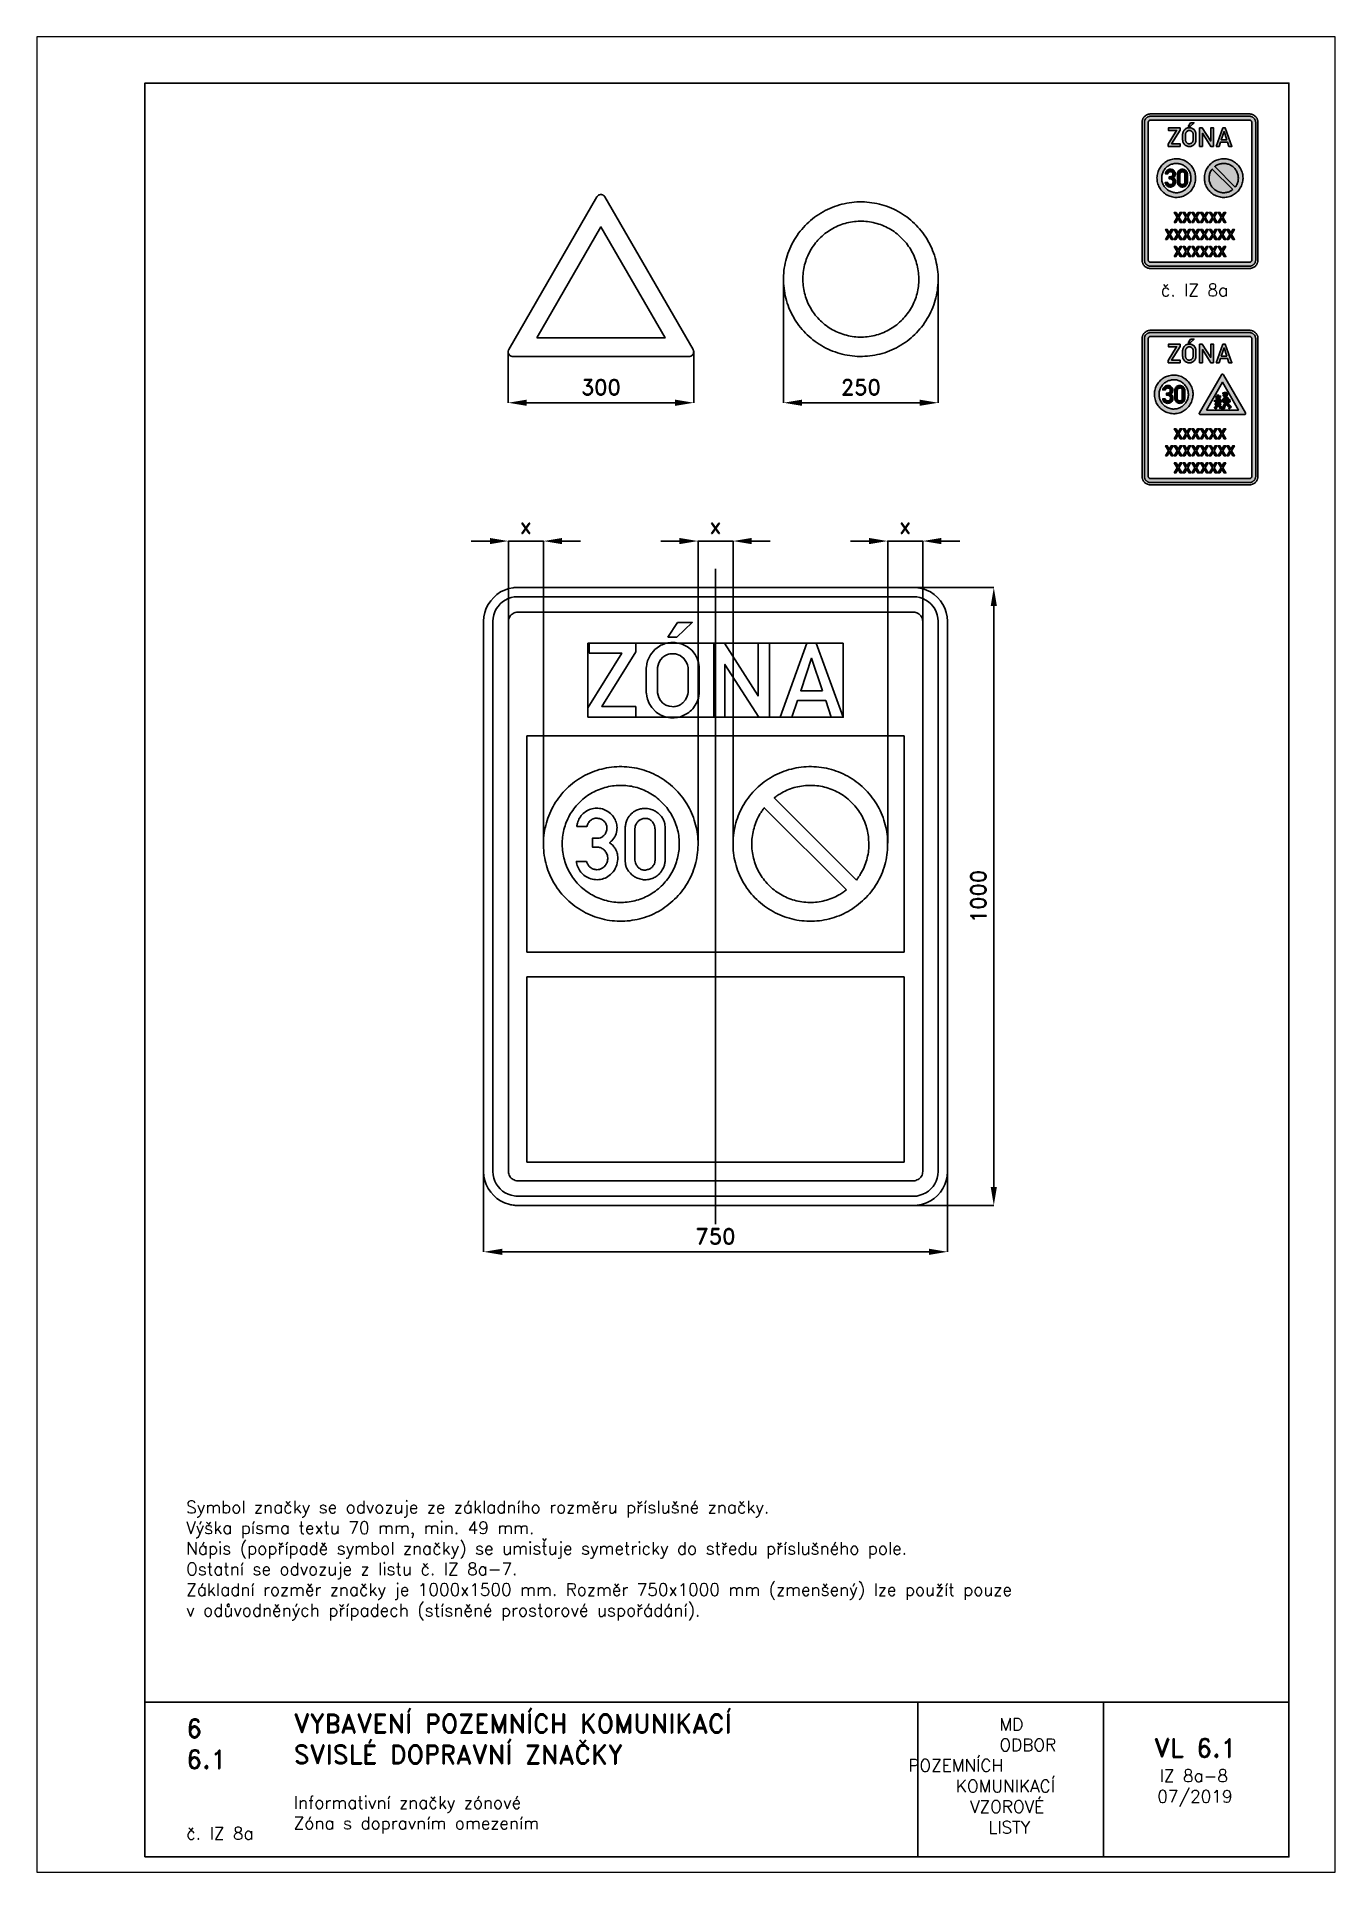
# Paper-space layout 'IZ 8a-8' of a CAD drawing. Header units: millimetres. Extents: x 0 to 210, y 0 to 297.
# The model-space entities are those that its viewports show. They can reach past a viewport. Long polylines and large blocks are cut down to what shows.
import ezdxf

# ---------------------------------------------------------------- set-up
doc = ezdxf.new("R2010")
doc.units = ezdxf.units.MM
doc.header["$LTSCALE"] = 5
doc.linetypes.add('ČERCHOVANÁX2', pattern=[2, 1, -0.5, 0, -0.5])
doc.linetypes.add('ČÁRKOVANÁX2', pattern=[1.5, 1, -0.5])
for name, color, linetype in [('Kóty', 2, 'Continuous'), ('Rozpiska', 7, 'Continuous'), ('Značka', 7, 'Continuous')]:
    doc.layers.add(name, color=color, linetype=linetype)
doc.layers.add('Rámeček', color=6, linetype='Continuous', plot=False)
doc.styles.get("Standard").update_dxf_attribs({"font": 'romand.shx', "height": 25})
doc.dimstyles.get("Standard").update_dxf_attribs({"dimtxt": 25, "dimasz": 30, "dimexe": 0.18, "dimexo": 0.0625, "dimgap": 12.5, "dimtad": 1, "dimdec": 0, "dimzin": 0, "dimdsep": 46, "dimtxsty": 'Standard', "dimcen": 0.09, "dimadec": 0, "dimazin": 0, "dimtfac": 1, "dimtdec": 0, "dimtofl": 0, "dimtmove": 0, "dimatfit": 3, "dimfxl": 1, "dimtolj": 1, "dimtzin": 0, "dimarcsym": 0})

psp = doc.layouts.new('IZ 8a-8')

# ---------------------------------------------------------------- texts
at = {"layer": 'Rozpiska', "color": 7, "attachment_point": 1}
for s, width, gutter_width, heights, insert, char_height in [('\\pi3.66667;č. IZ 8a', 20, 125, [0], (178.12, 257), 2), ('Symbol značky se odvozuje ze základního rozměru příslušné značky.\\PVýška písma textu 70 mm, min. 49 mm.{\\H1.83333x; }\\PNápis (popřípadě symbol značky) se umisťuje symetricky do středu příslušného pole.{\\H1.74603x; }\\POstatní se odvozuje z listu č. IZ 8a-7.{\\H1.75132x; }\\PZákladní rozměr značky je 1000x1500 mm. Rozměr 750x1000 mm (zmenšený) lze použít pouze{\\H1.77337x; }\\Pv odůvodněných případech (stísněné prostorové uspořádání).{\\H1.93269x; }', 175.5179, 100, [0], (24.17, 60.08), 2), ('6', 149.0422, 100, [0], (24.17, 24.77), 3), ('{\\C6;VYBAVENÍ POZEMNÍCH KOMUNIKACÍ\\P}SVISLÉ DOPRAVNÍ ZNAČKY{\\H1.34524x; }', 149.0422, 100, [0], (41.56, 25.56), 3), ('\\pi14.7414;{\\C6;MD\\P\\pi2.36044;}ODBOR POZEMNÍCH{\\H1.57143x; }\\P\\pi7.69378;KOMUNIKACÍ{\\H1.5x; }\\P\\pi9.97949;{\\C6;VZOROVÉ\\H1.47619x; \\H0.67742x;\\P\\pi12.93187;LISTY\\H1.26984x; }', 33.1018, 100, [0], (140.95, 24.95), 2), ('\\pi1.03113;{\\H1.5x;\\C6;VL 6.1\\P\\pi1.93586;\\H0.66667x;IZ 8a-8\\H1.66666x; \\H0.6x;\\P\\pi1.5549;07/2019\\H1.80159x; }', 16.0623, 100, [0], (179.66, 21.61), 2), ('6.1', 149.0422, 100, [0], (24.17, 19.78), 3), ('{\\C6;Informativní značky zónové\\P}Zóna s dopravním omezením{\\H1.83333x; }', 149.0422, 100, [0], (41.56, 12.29), 2), ('{\\C6;č. IZ 8a}', 18.3305, 100, [2.67], (24.18, 7.3), 2)]:
    psp.add_mtext_dynamic_manual_height_columns(s, width=width, gutter_width=gutter_width, heights=heights, dxfattribs=dict(at, insert=insert, char_height=char_height))

msp = doc.modelspace()

# ---------------------------------------------------------------- blocks, each defined once
blk = doc.blocks.new('*D0')
at = {"layer": 'Defpoints', "color": 0, "transparency": 16777216}
for p in [(110, 998.1), (360, 1000), (360, 798.8)]:
    blk.add_point(p, dxfattribs=at)
at = {"layer": 'Kóty', "color": 0, "lineweight": -2, "transparency": 16777216}
for p, q in [((110, 998), (110, 798.6)), ((360, 1000), (360, 798.6)), ((140, 798.8), (330, 798.8))]:
    blk.add_line(p, q, dxfattribs=at)
at = {"layer": 'Kóty', "color": 0, "transparency": 16777216}
for points in [[(140, 803.8), (140, 793.8), (110, 798.8)], [(330, 803.8), (330, 793.8), (360, 798.8)]]:
    blk.add_solid(points, dxfattribs=at)
at = {"layer": 'Kóty', "color": 0, "transparency": 16777216, "insert": (235, 823.8), "char_height": 25, "attachment_point": 5}
blk.add_mtext('\\A1;250', dxfattribs=at)
blk = doc.blocks.new('*D1')
at = {"layer": 'Defpoints', "color": 0, "transparency": 16777216}
for p in [(-335.3, 881.2), (-35.3, 881.1), (-35.3, 798.8)]:
    blk.add_point(p, dxfattribs=at)
at = {"layer": 'Kóty', "color": 0, "lineweight": -2, "transparency": 16777216}
for p, q in [((-335.3, 881.1), (-335.3, 798.6)), ((-35.3, 881.1), (-35.3, 798.6)), ((-305.3, 798.8), (-65.3, 798.8))]:
    blk.add_line(p, q, dxfattribs=at)
at = {"layer": 'Kóty', "color": 0, "transparency": 16777216}
for points in [[(-305.3, 803.8), (-305.3, 793.8), (-335.3, 798.8)], [(-65.3, 803.8), (-65.3, 793.8), (-35.3, 798.8)]]:
    blk.add_solid(points, dxfattribs=at)
at = {"layer": 'Kóty', "color": 0, "transparency": 16777216, "insert": (-185.3, 823.8), "char_height": 25, "attachment_point": 5}
blk.add_mtext('\\A1;300', dxfattribs=at)
blk = doc.blocks.new('*D2')
at = {"layer": 'Defpoints', "color": 0, "transparency": 16777216}
for p in [(-278.3, 575), (-335, 95.3), (-278.3, 84.3)]:
    blk.add_point(p, dxfattribs=at)
at = {"layer": 'Kóty', "color": 0, "lineweight": -2, "transparency": 16777216}
for p, q in [((-365, 575), (-395, 575)), ((-335, 95.3), (-335, 575.2)), ((-278.3, 84.3), (-278.3, 575.2)), ((-248.3, 575), (-218.3, 575))]:
    blk.add_line(p, q, dxfattribs=at)
at = {"layer": 'Kóty', "color": 0, "transparency": 16777216}
for points in [[(-365, 580), (-365, 570), (-335, 575)], [(-248.3, 580), (-248.3, 570), (-278.3, 575)]]:
    blk.add_solid(points, dxfattribs=at)
at = {"layer": 'Kóty', "color": 0, "transparency": 16777216, "insert": (-306.7, 600), "char_height": 25, "attachment_point": 5}
blk.add_mtext('\\A1;x', dxfattribs=at)
blk = doc.blocks.new('*D3')
at = {"layer": 'Defpoints', "color": 0, "transparency": 16777216}
for p in [(278.4, 575), (278.4, 86.3), (335, 74)]:
    blk.add_point(p, dxfattribs=at)
at = {"layer": 'Kóty', "color": 0, "lineweight": -2, "transparency": 16777216}
for p, q in [((248.4, 575), (218.4, 575)), ((278.4, 86.3), (278.4, 575.2)), ((335, 74), (335, 575.2)), ((365, 575), (395, 575))]:
    blk.add_line(p, q, dxfattribs=at)
at = {"layer": 'Kóty', "color": 0, "transparency": 16777216}
for points in [[(248.4, 580), (248.4, 570), (278.4, 575)], [(365, 580), (365, 570), (335, 575)]]:
    blk.add_solid(points, dxfattribs=at)
at = {"layer": 'Kóty', "color": 0, "transparency": 16777216, "insert": (306.7, 600), "char_height": 25, "attachment_point": 5}
blk.add_mtext('\\A1;x', dxfattribs=at)
blk = doc.blocks.new('*D4')
at = {"layer": 'Defpoints', "color": 0, "transparency": 16777216}
for p in [(28.3, 575), (-28.3, 86.3), (28.3, 84.3)]:
    blk.add_point(p, dxfattribs=at)
at = {"layer": 'Kóty', "color": 0, "lineweight": -2, "transparency": 16777216}
for p, q in [((-58.3, 575), (-88.3, 575)), ((-28.3, 86.3), (-28.3, 575.2)), ((28.3, 84.3), (28.3, 575.2)), ((58.3, 575), (88.3, 575))]:
    blk.add_line(p, q, dxfattribs=at)
at = {"layer": 'Kóty', "color": 0, "transparency": 16777216}
for points in [[(-58.3, 580), (-58.3, 570), (-28.3, 575)], [(58.3, 580), (58.3, 570), (28.3, 575)]]:
    blk.add_solid(points, dxfattribs=at)
at = {"layer": 'Kóty', "color": 0, "transparency": 16777216, "insert": (0, 600), "char_height": 25, "attachment_point": 5}
blk.add_mtext('\\A1;x', dxfattribs=at)
blk = doc.blocks.new('*D5')
at = {"layer": 'Defpoints', "color": 0, "transparency": 16777216}
for p in [(-375, -431.4), (375, -431.4), (375, -575)]:
    blk.add_point(p, dxfattribs=at)
at = {"layer": 'Kóty', "color": 0, "lineweight": -2, "transparency": 16777216}
for p, q in [((-375, -431.4), (-375, -575.2)), ((375, -431.4), (375, -575.2)), ((-345, -575), (345, -575))]:
    blk.add_line(p, q, dxfattribs=at)
at = {"layer": 'Kóty', "color": 0, "transparency": 16777216}
for points in [[(-345, -570), (-345, -580), (-375, -575)], [(345, -570), (345, -580), (375, -575)]]:
    blk.add_solid(points, dxfattribs=at)
at = {"layer": 'Kóty', "color": 0, "transparency": 16777216, "insert": (0, -550), "char_height": 25, "attachment_point": 5}
blk.add_mtext('\\A1;750', dxfattribs=at)
blk = doc.blocks.new('*D6')
at = {"layer": 'Defpoints', "color": 0, "transparency": 16777216}
for p in [(272.8, 500), (450, 500), (272.8, -500)]:
    blk.add_point(p, dxfattribs=at)
at = {"layer": 'Kóty', "color": 0, "lineweight": -2, "transparency": 16777216}
for p, q in [((272.8, 500), (450.2, 500)), ((450, -470), (450, 470)), ((272.8, -500), (450.2, -500))]:
    blk.add_line(p, q, dxfattribs=at)
at = {"layer": 'Kóty', "color": 0, "transparency": 16777216}
for points in [[(445, 470), (455, 470), (450, 500)], [(445, -470), (455, -470), (450, -500)]]:
    blk.add_solid(points, dxfattribs=at)
at = {"layer": 'Kóty', "color": 0, "transparency": 16777216, "insert": (425, 0), "char_height": 25, "attachment_point": 5, "rotation": 90}
blk.add_mtext('\\A1;1000', dxfattribs=at)

# ---------------------------------------------------------------- dimensions: what is measured, and where the dimension line sits
at = {"layer": 'Kóty'}
for base, p1, p2, text, picture, middle in [((360, 798.8), (110, 998.1), (360, 1000), '250', '*D0', (235, 823.8)), ((-35.3, 798.8), (-335.3, 881.2), (-35.3, 881.1), '300', '*D1', (-185.3, 823.8)), ((-278.3, 575), (-335, 95.3), (-278.3, 84.3), 'x', '*D2', (-306.7, 600)), ((28.3, 575), (-28.3, 86.3), (28.3, 84.3), 'x', '*D4', (0, 600)), ((278.4, 575), (335, 74), (278.4, 86.3), 'x', '*D3', (306.7, 600))]:
    dim = msp.add_linear_dim(base=base, p1=p1, p2=p2, text=text, dimstyle='Standard', dxfattribs=at)
    dim.commit()
    dim.dimension.update_dxf_attribs({"geometry": picture, "text_midpoint": middle})
dim = msp.add_linear_dim(base=(450, 500), p1=(272.8, -500), p2=(272.8, 500), angle=90, dimstyle='Standard', dxfattribs=at)
dim.commit()
dim.dimension.update_dxf_attribs({"geometry": '*D6', "text_midpoint": (425, 0)})
dim = msp.add_linear_dim(base=(375, -575), p1=(-375, -431.4), p2=(375, -431.4), dimstyle='Standard', dxfattribs=at)
dim.commit()
dim.dimension.update_dxf_attribs({"geometry": '*D5', "text_midpoint": (0, -550)})

# ---------------------------------------------------------------- linework, layer by layer
at = {"layer": 'Kóty'}
for points in [[(-335, 575), (-278.4, 575)], [(-28.4, 575), (27.9, 575)], [(278.3, 575), (335, 575)]]:
    msp.add_lwpolyline(points, dxfattribs=at)
at = {"layer": 'Značka', "color": 1}
for points in [[(-42.8, 873.8), (-327.9, 873.8), (-328.2, 873.8), (-328.6, 873.8, -0.055813), (-330.2, 874.1, -0.055956), (-331.6, 874.8, -0.069573), (-333.2, 875.9, -0.06979), (-334.3, 877.5, -0.069473), (-335.1, 879.3, -0.06778), (-335.3, 881.2, -0.055922), (-335.2, 882.8, -0.060906), (-334.7, 884.3), (-334.5, 884.6), (-334.3, 885), (-191.8, 1131.8), (-191.6, 1132.2), (-191.4, 1132.5, -0.055828), (-190.4, 1133.7, -0.056007), (-189.1, 1134.6, -0.069592), (-187.3, 1135.3, -0.069755), (-185.3, 1135.6, -0.069442), (-183.4, 1135.3, -0.067764), (-181.6, 1134.6, -0.056022), (-180.3, 1133.7, -0.061146), (-179.3, 1132.5), (-179.1, 1132.2), (-178.9, 1131.8), (-36.3, 885), (-36.2, 884.6), (-36, 884.3, -0.055634), (-35.5, 882.8), (-35.3, 881.2, -0.0696), (-35.6, 879.3, -0.069839), (-36.3, 877.5, -0.069564), (-37.5, 875.9, -0.067726), (-39.1, 874.8, -0.055903), (-40.5, 874.1, -0.061107), (-42, 873.8), (-42.4, 873.8), (-42.8, 873.8)], [(360, 998.8), (360, 997.9), (360, 997.1, -0.032165), (358.7, 980.8, -0.035724), (355.3, 964.8, -0.036665), (349.9, 949.4, -0.034753), (342.4, 934.9, -0.034037), (333.2, 921.3, -0.034452), (322.2, 909.2, -0.034561), (309.8, 898.6, -0.034425), (296.1, 889.7, -0.034389), (281.3, 882.6, -0.034418), (265.8, 877.6, -0.034423), (249.7, 874.6, -0.034416), (233.4, 873.8, -0.034416), (217, 875, -0.034417), (201.1, 878.5, -0.034417), (185.6, 883.9, -0.034417), (171.1, 891.3, -0.034417), (157.6, 900.6, -0.034417), (145.5, 911.5, -0.034416), (134.8, 923.9, -0.034417), (125.9, 937.7, -0.034417), (118.8, 952.4, -0.034417), (113.8, 968, -0.034416), (110.8, 984.1, -0.034417), (110, 1000.4, -0.034417), (111.2, 1016.7, -0.034418), (114.7, 1032.7, -0.034417), (120.1, 1048.1, -0.034418), (127.6, 1062.7, -0.034416), (136.8, 1076.2, -0.034415), (147.8, 1088.3, -0.034418), (160.2, 1099, -0.034416), (173.9, 1107.8, -0.034417), (188.7, 1114.9, -0.034417), (204.2, 1119.9, -0.034416), (220.3, 1123, -0.034417), (236.6, 1123.8, -0.034417), (252.9, 1122.5, -0.034416), (268.9, 1119.1, -0.034415), (284.4, 1113.7, -0.034418), (298.9, 1106.2, -0.034419), (312.4, 1097, -0.034403), (324.5, 1086, -0.034415), (335.2, 1073.6, -0.03449), (344.1, 1059.8, -0.034418), (351.1, 1045.1, -0.034075), (356.1, 1029.5, -0.03279), (359.1, 1014.3, -0.034265), (360, 998.8)], [(328.7, 998.8), (328.7, 999.4), (328.7, 1000, 0.032167), (327.8, 1012.2, 0.035726), (325.2, 1024.2, 0.036665), (321.2, 1035.8, 0.034752), (315.6, 1046.7, 0.03404), (308.6, 1056.8, 0.034452), (300.4, 1065.9, 0.034558), (291.1, 1073.9, 0.034426), (280.8, 1080.6, 0.034389), (269.7, 1085.9, 0.034417), (258.1, 1089.6, 0.034425), (246, 1091.9, 0.034418), (233.8, 1092.5, 0.034418), (221.5, 1091.6, 0.034414), (209.5, 1089, 0.034417), (198, 1084.9, 0.034415), (187.1, 1079.3, 0.034419), (176.9, 1072.4, 0.034418), (167.8, 1064.2, 0.034417), (159.8, 1054.9, 0.034418), (153.2, 1044.6, 0.034417), (147.9, 1033.5, 0.034416), (144.1, 1021.8, 0.034416), (141.9, 1009.8, 0.034416), (141.3, 997.5, 0.034417), (142.2, 985.3, 0.034418), (144.8, 973.3, 0.034416), (148.8, 961.7, 0.034417), (154.4, 950.8, 0.034417), (161.3, 940.7, 0.034417), (169.6, 931.6, 0.034416), (178.9, 923.6, 0.034417), (189.2, 917, 0.034417), (200.2, 911.7, 0.034417), (211.9, 907.9, 0.034416), (224, 905.6, 0.034416), (236.2, 905, 0.034417), (248.5, 905.9, 0.034417), (260.4, 908.5, 0.034416), (272, 912.6, 0.034416), (282.9, 918.2, 0.034419), (293.1, 925.1, 0.034405), (302.1, 933.3, 0.034416), (310.1, 942.7, 0.034487), (316.8, 953, 0.034418), (322.1, 964, 0.034079), (325.9, 975.7, 0.032793), (328.1, 987.1, 0.034267), (328.7, 998.8)], [(-28.3, 85), (-28.3, 84.2), (-28.3, 83.4, -0.032165), (-29.6, 67.1, -0.035724), (-33, 51.1, -0.036665), (-38.4, 35.6, -0.034751), (-45.9, 21.1, -0.034041), (-55.1, 7.6, -0.034452), (-66.1, -4.5, -0.034559), (-78.5, -15.2, -0.034427), (-92.3, -24.1, -0.034391), (-107, -31.2, -0.034418), (-122.6, -36.2, -0.034424), (-138.6, -39.2, -0.034418), (-155, -40, -0.034416), (-171.3, -38.8, -0.034417), (-187.3, -35.3, -0.034417), (-202.7, -29.9, -0.034418), (-217.2, -22.4, -0.034417), (-230.8, -13.2, -0.034417), (-242.9, -2.2, -0.034416), (-253.5, 10.2, -0.034418), (-262.4, 23.9, -0.034418), (-269.5, 38.7, -0.034417), (-274.5, 54.2, -0.034417), (-277.5, 70.3, -0.034417), (-278.3, 86.6, -0.034417), (-277.1, 102.9, -0.034417), (-273.6, 118.9, -0.034417), (-268.2, 134.4, -0.034419), (-260.8, 148.9, -0.034416), (-251.5, 162.4, -0.034417), (-240.6, 174.5, -0.034414), (-228.2, 185.2, -0.034418), (-214.4, 194.1, -0.034415), (-199.7, 201.2, -0.034415), (-184.1, 206.2, -0.03442), (-168, 209.2, -0.034418), (-151.7, 210, -0.034418), (-135.4, 208.8, -0.03442), (-119.4, 205.3, -0.034417), (-104, 199.9, -0.034417), (-89.4, 192.4, -0.034416), (-75.9, 183.2, -0.034403), (-63.8, 172.2, -0.034415), (-53.1, 159.8, -0.034487), (-44.3, 146.1, -0.03442), (-37.2, 131.3, -0.034077), (-32.2, 115.8, -0.032793), (-29.2, 100.5, -0.034265), (-28.3, 85)], [(278.3, 85), (278.3, 84.2), (278.3, 83.4, -0.032168), (277.1, 67.1, -0.035724), (273.7, 51.1, -0.036665), (268.3, 35.6, -0.034753), (260.8, 21.1, -0.034042), (251.5, 7.6, -0.034452), (240.6, -4.5, -0.034562), (228.2, -15.2, -0.034426), (214.4, -24.1, -0.034389), (199.7, -31.2, -0.034418), (184.1, -36.2, -0.034424), (168, -39.2, -0.034415), (151.7, -40, -0.034417), (135.4, -38.8, -0.034416), (119.4, -35.3, -0.034418), (104, -29.9, -0.034418), (89.4, -22.4, -0.034418), (75.9, -13.2, -0.034417), (63.8, -2.2, -0.034416), (53.1, 10.2, -0.034418), (44.3, 23.9, -0.034413), (37.2, 38.7, -0.034414), (32.2, 54.2, -0.034416), (29.1, 70.3, -0.034418), (28.3, 86.6, -0.034415), (29.6, 102.9, -0.034417), (33, 118.9, -0.034419), (38.4, 134.4, -0.034418), (45.9, 148.9, -0.034418), (55.1, 162.4, -0.034418), (66.1, 174.5, -0.034418), (78.5, 185.2, -0.034419), (92.3, 194.1, -0.034416), (107, 201.2, -0.034413), (122.6, 206.2, -0.034413), (138.6, 209.2, -0.034415), (155, 210, -0.034422), (171.3, 208.8, -0.034416), (187.3, 205.3, -0.034417), (202.7, 199.9, -0.034417), (217.3, 192.4, -0.034421), (230.8, 183.2, -0.034411), (242.9, 172.2, -0.034412), (253.5, 159.8, -0.034487), (262.4, 146.1, -0.03442), (269.5, 131.3, -0.034079), (274.5, 115.8, -0.032794), (277.5, 100.5, -0.034261), (278.3, 85)], [(-58.6, 85), (-58.6, 85.6), (-58.6, 86.2, 0.032169), (-59.6, 98.6, 0.035723), (-62.2, 110.7, 0.036665), (-66.3, 122.4, 0.034753), (-72, 133.4, 0.034036), (-78.9, 143.7, 0.034454), (-87.3, 152.8, 0.034564), (-96.6, 160.9, 0.034427), (-107.1, 167.6, 0.034389), (-118.2, 173, 0.034417), (-130, 176.8, 0.034419), (-142.2, 179.1, 0.034422), (-154.6, 179.7, 0.034417), (-166.9, 178.8, 0.034415), (-179, 176.1, 0.03442), (-190.7, 172, 0.034421), (-201.8, 166.4, 0.034418), (-212, 159.4, 0.034415), (-221.2, 151.1, 0.034417), (-229.2, 141.7, 0.034415), (-236, 131.3, 0.034417), (-241.3, 120.1, 0.034416), (-245.1, 108.3, 0.034415), (-247.4, 96.1, 0.034417), (-248, 83.8, 0.034417), (-247.1, 71.4, 0.034418), (-244.5, 59.3, 0.034419), (-240.4, 47.6, 0.034419), (-234.7, 36.6, 0.034416), (-227.7, 26.3, 0.034419), (-219.4, 17.2, 0.034419), (-210, 9.1, 0.034417), (-199.6, 2.4, 0.034416), (-188.4, -3, 0.034416), (-176.6, -6.8, 0.034414), (-164.5, -9.1, 0.034417), (-152.1, -9.7, 0.034419), (-139.7, -8.8, 0.034417), (-127.6, -6.1, 0.034415), (-115.9, -2, 0.034419), (-104.9, 3.6, 0.034419), (-94.7, 10.6, 0.034407), (-85.5, 18.9, 0.034417), (-77.4, 28.3, 0.034492), (-70.7, 38.7, 0.034419), (-65.3, 49.9, 0.034074), (-61.6, 61.7, 0.032792), (-59.3, 73.3, 0.034264), (-58.6, 85)]]:
    msp.add_lwpolyline(points, format="xyb", dxfattribs=at)
msp.add_lwpolyline([(-288.9, 903.7), (-185.3, 1083.2), (-81.7, 903.7), (-288.9, 903.7)], dxfattribs=at)
at = {"layer": 'Značka', "color": 6, "linetype": 'ČERCHOVANÁX2', "ltscale": 5}
msp.add_lwpolyline([(0, -530), (0, 530)], dxfattribs=at)
at = {"layer": 'Značka', "color": 3}
for points in [[(-320, -500), (-320.2, -500), (-320.4, -500, -0.032184), (-327.5, -499.5, -0.035432), (-334.5, -498.1), (-341.2, -495.8), (-347.6, -492.6), (-353.5, -488.6), (-358.8, -483.9), (-363.6, -478.6), (-367.5, -472.6), (-370.7, -466.3), (-373, -459.5), (-374.5, -452.5), (-375, -445.4), (-375, -445.2), (-375, -445), (-375, 445), (-375, 445.2), (-375, 445.4), (-374.5, 452.5), (-373, 459.5), (-370.7, 466.3), (-367.5, 472.6), (-363.6, 478.5), (-358.8, 483.9), (-353.5, 488.6), (-347.6, 492.6), (-341.2, 495.8), (-334.5, 498), (-327.5, 499.5, -0.036737), (-320.4, 500), (-320.2, 500), (-320, 500), (320, 500), (320.3, 500), (320.5, 500, -0.03219), (327.6, 499.5, -0.035456), (334.6, 498), (341.3, 495.8), (347.7, 492.6), (353.6, 488.6), (358.9, 483.9), (363.7, 478.5), (367.6, 472.6), (370.8, 466.3), (373.1, 459.5), (374.6, 452.5), (375, 445.4), (375, 445.2), (375, 445), (375, -445), (375, -445.2), (375, -445.4), (374.5, -452.5), (373.1, -459.5), (370.8, -466.3), (367.6, -472.6), (363.6, -478.6), (358.9, -483.9), (353.6, -488.6), (347.7, -492.6), (341.3, -495.7), (334.6, -498.1), (327.6, -499.5, -0.036759), (320.5, -500), (320.3, -500), (320, -500), (-320, -500)], [(-320, -485), (-320.1, -485), (-320.3, -485, -0.032177), (-325.4, -484.6), (-330.5, -483.6), (-335.4, -481.9), (-340, -479.6), (-344.4, -476.7), (-348.2, -473.3), (-351.7, -469.4), (-354.5, -465.1), (-356.9, -460.5), (-358.5, -455.6), (-359.6, -450.5), (-360, -445.3), (-360, -445.2), (-360, -445), (-360, 445), (-360, 445.2), (-360, 445.3), (-359.6, 450.5), (-358.5, 455.5), (-356.9, 460.5), (-354.5, 465.1), (-351.7, 469.4), (-348.2, 473.3), (-344.4, 476.7), (-340, 479.6), (-335.4, 481.9), (-330.5, 483.6), (-325.4, 484.6, -0.036755), (-320.3, 485), (-320.1, 485), (-320, 485), (320, 485), (320.2, 485), (320.4, 485, -0.032148), (325.5, 484.6), (330.6, 483.6), (335.5, 481.9), (340.1, 479.6), (344.4, 476.7), (348.3, 473.3), (351.8, 469.4), (354.6, 465.1), (356.9, 460.5), (358.6, 455.5), (359.7, 450.5), (360, 445.3), (360, 445.2), (360, 445), (360, -445), (360, -445.2), (360, -445.3), (359.7, -450.5), (358.6, -455.6), (357, -460.5), (354.6, -465.1), (351.8, -469.4), (348.3, -473.3), (344.4, -476.7), (340.1, -479.6), (335.5, -481.9), (330.6, -483.6), (325.5, -484.7, -0.036737), (320.4, -485), (320.2, -485), (320, -485), (-320, -485)], [(-320, -460), (320, -460), (320.1, -460), (320.2, -460, 0.032206), (322.1, -459.9), (324, -459.5), (325.8, -458.8), (327.6, -458), (329.2, -456.9), (330.6, -455.6), (331.9, -454.2), (333, -452.5), (333.9, -450.8), (334.5, -449), (334.9, -447.1), (335, -445.1), (335, -445.1), (335, -445), (335, 445), (335, 445.1), (335, 445.1), (334.9, 447), (334.5, 449), (333.9, 450.8), (333, 452.5), (331.9, 454.1), (330.6, 455.6), (329.2, 456.9), (327.6, 458), (325.8, 458.8), (324, 459.5), (322.1, 459.9), (320.2, 460), (320.1, 460), (320, 460), (-320, 460), (-320, 460), (-320.1, 460, 0.032222), (-322, 459.9), (-323.9, 459.5), (-325.8, 458.9), (-327.5, 458), (-329.1, 456.9), (-330.6, 455.6), (-331.9, 454.1), (-332.9, 452.5), (-333.8, 450.8), (-334.4, 449), (-334.8, 447), (-335, 445.1), (-335, 445.1), (-335, 445), (-335, -445), (-335, -445.1), (-335, -445.1), (-334.8, -447.1), (-334.4, -449), (-333.8, -450.8), (-332.9, -452.5), (-331.9, -454.2), (-330.6, -455.6), (-329.1, -456.9), (-327.5, -458), (-325.8, -458.8), (-323.9, -459.5), (-322, -459.9), (-320.1, -460), (-320, -460), (-320, -460)], [(-112.1, 369.2), (-112, 370.2), (-111.9, 371.2), (-111.3, 376.2), (-110, 381.1), (-105.4, 391), (-98.3, 399.4), (-90.5, 405.2, -0.059975), (-81.5, 409, -0.057357), (-72.3, 410.8, -0.057563), (-62.9, 410.4, -0.0569), (-53.9, 408.1, -0.057544), (-45.6, 403.9), (-38.6, 398.3), (-33, 391.2), (-29.7, 385.2), (-27.6, 378.7), (-26.9, 375.1), (-26.4, 371.5), (-26.4, 370.9), (-26.3, 370.3), (-26.3, 330.1), (-26.4, 329.2), (-26.5, 328.3), (-27.8, 320.9), (-30.3, 313.7), (-36.7, 303.7, -0.07306), (-45.9, 296), (-54.5, 291.5, -0.059841), (-64, 289.3, -0.071107), (-75.8, 289.4, -0.074174), (-87.1, 292.8, -0.066048), (-96, 298.2), (-103.2, 305.7), (-107.4, 312.1), (-110.2, 319.1), (-111.3, 323.8), (-111.9, 328.6), (-112, 329.7), (-112.1, 330.8), (-112.1, 369.2)], [(-93.8, 369.2), (-93.8, 330.8), (-93.7, 330), (-93.7, 329.3), (-93, 325.5), (-91.8, 321.9), (-89, 317), (-85, 312.8), (-80.4, 309.6), (-75.2, 307.7), (-70.9, 307.1, 0.044547), (-66.5, 307.2, 0.07388), (-59.1, 309.2, 0.084915), (-52.8, 313.3), (-48.5, 318.2), (-45.7, 324.1), (-44.9, 327.1), (-44.5, 330.1), (-44.5, 330.5), (-44.5, 330.9), (-44.5, 369.1), (-44.5, 369.8), (-44.5, 370.4), (-45.2, 374.6), (-46.8, 378.6), (-51.2, 385.1), (-57.4, 389.8), (-63.1, 392.1, 0.066664), (-69.4, 392.8, 0.088524), (-77.9, 391.3, 0.098146), (-85.2, 386.9), (-88.9, 382.9), (-91.6, 378.2), (-93, 374.4), (-93.7, 370.5), (-93.7, 369.8), (-93.8, 369.2)]]:
    msp.add_lwpolyline(points, format="xyb", dxfattribs=at)
for points in [[(-77.2, 419.7), (-62.7, 419.7), (-37.6, 443.3), (-61.3, 443.3), (-77.2, 419.7)], [(-206.4, 290), (-206.4, 305.1), (-151.7, 393.8), (-204.2, 393.8), (-204.2, 410), (-129.1, 410), (-129.1, 395.9), (-183.8, 307.2), (-129.1, 307.2), (-129.1, 290), (-206.4, 290)], [(-2.8, 290), (-2.8, 410), (14.4, 410), (68.9, 324.4), (68.9, 410), (87.3, 410), (87.2, 290), (69.9, 290), (15.3, 375.5), (15.3, 290), (-2.8, 290)], [(104.3, 290), (147.8, 410), (162.9, 410), (206.5, 290), (187.2, 290), (178.2, 316.8), (132.3, 316.8), (123.5, 290), (104.3, 290)], [(172.9, 332.8), (155.3, 385.5), (137.8, 332.8), (172.9, 332.8)]]:
    msp.add_lwpolyline(points, dxfattribs=at)
at = {"layer": 'Značka', "color": 6, "linetype": 'ČÁRKOVANÁX2', "ltscale": 2.5}
for points in [[(-206.4, 290), (-206.4, 410), (206.5, 410), (206.5, 290), (-206.4, 290)], [(-305, -90), (-305, 260), (305, 260), (305, -90), (-305, -90)], [(-305, -430), (-305, -130), (305, -130), (305, -430), (-305, -430)]]:
    msp.add_lwpolyline(points, dxfattribs=at)
at = {"layer": 'Značka', "color": 5}
for points in [[(227.9, 26.5), (94.9, 159.5, -0.005737), (100.9, 163.7, -0.017275), (107.1, 167.6, -0.037256), (118.2, 173, -0.034616), (130, 176.8, -0.033869), (142.2, 179.1, -0.034451), (154.6, 179.7, -0.034552), (166.9, 178.8, -0.034429), (179, 176.1, -0.034394), (190.7, 172.1, -0.034333), (201.8, 166.4, -0.034422), (212, 159.4, -0.03482), (221.2, 151.1, -0.034404), (229.2, 141.7, -0.032727), (236, 131.3, -0.034583), (241.4, 120.1, -0.040945), (245.1, 108.3, -0.031754), (247.1, 96.8, -0.010463), (248, 85), (248, 84.4), (248, 83.8, -0.033008), (247.1, 71.4, -0.034396), (244.5, 59.3, -0.036418), (240.5, 47.5, -0.039591), (234.7, 36.6, -0.015317), (231.4, 31.5, -0.005111), (227.9, 26.5)], [(-208.7, 56.6), (-208.3, 55.3, 0.016098), (-207.8, 54, 0.066972), (-205.5, 50.1, 0.067339), (-202.2, 46.9, 0.079626), (-197.6, 44.3, 0.083504), (-192.5, 43.3, 0.078723), (-187.6, 43.8, 0.07729), (-183.1, 45.7, 0.094876), (-178.4, 49.9, 0.087407), (-175.4, 55.5, 0.097389), (-174.4, 62.6, 0.104443), (-176.1, 69.5, 0.094861), (-179.8, 74.8, 0.095661), (-185.1, 78.4, 0.045595), (-187.8, 79.4, 0.043302), (-190.7, 79.8), (-191.3, 79.9), (-192, 79.9), (-199, 79.9), (-199, 94.1), (-191.7, 94.1), (-191.1, 94.1), (-190.5, 94.1, 0.089499), (-186, 95, 0.078184), (-182, 97.4, 0.098559), (-177.9, 102, 0.099792), (-175.9, 107.7, 0.096869), (-175.9, 113.7, 0.098699), (-178.2, 119.2, 0.100563), (-182.4, 123.5, 0.097636), (-187.9, 126, 0.10601), (-194.6, 126.4, 0.10898), (-200.8, 123.9, 0.096308), (-205.1, 119.9, 0.100248), (-207.6, 114.7), (-207.7, 114.1), (-207.9, 113.4), (-224.3, 113.4, -0.004897), (-223.9, 115.9, -0.01465), (-223.3, 118.3, -0.070909), (-219.8, 126.9, -0.076585), (-213.9, 134.1, -0.078964), (-206.2, 139.5, -0.076379), (-197.3, 142.3, -0.077805), (-187.7, 142.5, -0.077975), (-178.5, 139.8, -0.081013), (-170, 134.4, -0.080998), (-163.7, 126.5, -0.076297), (-160.2, 118.1, -0.079819), (-159.4, 109.1, -0.09208), (-161.8, 98.7, -0.105092), (-167.8, 90.2, -0.020576), (-169.6, 88.6), (-171.4, 87), (-169.7, 85.8), (-168.1, 84.4, -0.058052), (-163.8, 79.7, -0.058902), (-160.6, 74.1, -0.074886), (-158.4, 66.1, -0.064098), (-158.5, 57.6, -0.089411), (-162.1, 45.4, -0.101881), (-169.9, 35.4, -0.087336), (-178.6, 29.8, -0.080964), (-188.8, 27.3, -0.07965), (-199.2, 27.9, -0.082666), (-208.8, 31.7, -0.076826), (-216.3, 37.6, -0.076587), (-221.8, 45.5, -0.041105), (-223.7, 50.1, -0.040371), (-224.8, 54.9), (-225, 55.8), (-225.1, 56.6), (-208.7, 56.6)], [(-146, 108.9), (-146, 109.9, -0.005951), (-146, 110.9, -0.049021), (-145.3, 117.2, -0.049989), (-143.3, 123.2, -0.079533), (-138.1, 131.7, -0.08909), (-130.4, 138.1, -0.059799), (-124.6, 140.8, -0.05203), (-118.2, 142.2, -0.062018), (-109.9, 142.2, -0.064501), (-101.9, 140.1, -0.055438), (-95.8, 137, -0.05548), (-90.4, 132.7, -0.051111), (-86.5, 127.9, -0.054899), (-83.6, 122.5, -0.045235), (-82.2, 117.8, -0.045976), (-81.6, 113, -0.012288), (-81.6, 111.3, -0.004075), (-81.6, 109.6), (-81.6, 60.1), (-81.6, 59.1, -0.006864), (-81.6, 58, -0.051774), (-82.3, 52.1, -0.049698), (-84.3, 46.5, -0.066793), (-88.5, 39.4, -0.065899), (-94.5, 33.6, -0.061092), (-100.9, 29.7, -0.06414), (-108, 27.5, -0.06966), (-116.3, 27.1, -0.067457), (-124.3, 28.9, -0.056816), (-130.8, 31.9, -0.049593), (-136.5, 36.3, -0.048056), (-140.9, 41, -0.065873), (-144, 46.5, -0.054758), (-145.5, 51.5, -0.04236), (-146, 56.7, -0.00926), (-146.1, 58.4, -0.003099), (-146, 60.1), (-146, 108.9)], [(-130.4, 108.9), (-130.4, 60.1, 0.003199), (-130.4, 59.4, 0.009633), (-130.4, 58.7, 0.073871), (-129.6, 54.5, 0.059521), (-127.7, 50.6, 0.070719), (-124.5, 46.5, 0.094571), (-120.2, 43.8, 0.108407), (-114.6, 42.7, 0.087541), (-108.7, 43.8, 0.078167), (-104.1, 46.2, 0.088174), (-100.6, 49.9, 0.061759), (-98.9, 53, 0.061179), (-98.1, 56.4, 0.025177), (-97.9, 58.2, 0.008385), (-97.9, 60.1), (-97.9, 108.9, 0.005496), (-98, 110.5, 0.016526), (-98.1, 112.1, 0.058314), (-99.2, 116.1, 0.064723), (-101.3, 119.8, 0.088093), (-105.1, 123.6, 0.097899), (-110.1, 125.9, 0.099852), (-115.6, 126.2, 0.088265), (-120.9, 124.5, 0.074156), (-124.8, 121.9, 0.075671), (-127.8, 118.2, 0.052593), (-129.2, 115.1, 0.046067), (-130.1, 111.8, 0.014327), (-130.3, 110.4, 0.004786), (-130.4, 108.9)], [(211.8, 10.5, -0.005736), (205.8, 6.3, -0.017272), (199.6, 2.4, -0.037233), (188.5, -3, -0.034617), (176.6, -6.8, -0.033871), (164.5, -9.1, -0.034448), (152.1, -9.7, -0.034556), (139.7, -8.8, -0.034418), (127.6, -6.1, -0.034395), (115.9, -2.1, -0.034418), (104.9, 3.6, -0.034418), (94.7, 10.6, -0.034412), (85.5, 18.9, -0.034416), (77.4, 28.3, -0.034427), (70.7, 38.7, -0.034419), (65.3, 49.9, -0.034355), (61.5, 61.7, -0.034418), (59.2, 73.9, -0.034716), (58.6, 86.2, -0.034402), (59.6, 98.6, -0.033166), (62.2, 110.7, -0.034542), (66.2, 122.4, -0.039195), (71.9, 133.4, -0.015448), (75.3, 138.5, -0.005132), (78.8, 143.5), (211.8, 10.5)]]:
    msp.add_lwpolyline(points, format="xyb", dxfattribs=at)

msp.set_redraw_order([(e.dxf.handle, doc.entitydb.next_handle()) for e in msp.query("TEXT MTEXT ATTDEF DIMENSION ARC_DIMENSION")])  # texts and dimensions are drawn at this point

# ---------------------------------------------------------------- hatches: boundary and pattern name
at = {"layer": 'Značka'}
h = psp.add_hatch(color=249, dxfattribs=at)
h.dxf.hatch_style = 1
edge = h.paths.add_edge_path()
edge.add_line((180.13, 259.87), (180.12, 259.87))
edge.add_line((180.12, 259.87), (180.12, 259.87))
edge.add_arc((180.12, 260.88), 1.01, 262.3067, 269.6794, ccw=False)
edge.add_arc((180.11, 260.79), 0.915, 254.2018, 262.3213, ccw=False)
edge.add_arc((180.09, 260.78), 0.894, 247.1659, 255.474, ccw=False)
edge.add_arc((180.1, 260.82), 0.942, 239.2875, 247.173, ccw=False)
edge.add_arc((180.1, 260.84), 0.961, 232.4432, 240.1686, ccw=False)
edge.add_arc((180.1, 260.84), 0.951, 224.6391, 232.4478, ccw=False)
edge.add_arc((180.08, 260.84), 0.948, 217.5713, 225.4082, ccw=False)
edge.add_arc((180.08, 260.84), 0.947, 209.7382, 217.58, ccw=False)
edge.add_arc((180.08, 260.86), 0.952, 202.6897, 210.4889, ccw=False)
edge.add_arc((180.1, 260.86), 0.971, 195.0386, 202.6931, ccw=False)
edge.add_arc((180.08, 260.87), 0.952, 188.0098, 195.8281, ccw=False)
edge.add_arc((180.01, 260.86), 0.881, 179.609, 188.0265, ccw=False)
edge.add_line((179.13, 260.87), (179.13, 260.87))
edge.add_line((179.13, 260.87), (179.13, 260.87))
edge.add_line((179.13, 260.87), (179.13, 283.13))
edge.add_line((179.13, 283.13), (179.13, 283.13))
edge.add_line((179.13, 283.13), (179.13, 283.13))
edge.add_arc((180.13, 283.13), 1.01, 172.3078, 179.6805, ccw=False)
edge.add_arc((180.04, 283.14), 0.915, 164.2027, 172.3213, ccw=False)
edge.add_arc((180.03, 283.16), 0.894, 157.167, 165.475, ccw=False)
edge.add_arc((180.07, 283.15), 0.942, 149.288, 157.1725, ccw=False)
edge.add_arc((180.1, 283.15), 0.962, 142.4429, 150.1678, ccw=False)
edge.add_arc((180.09, 283.16), 0.951, 134.6344, 142.4435, ccw=False)
edge.add_arc((180.09, 283.17), 0.948, 127.5697, 135.4098, ccw=False)
edge.add_arc((180.09, 283.17), 0.947, 119.746, 127.5863, ccw=False)
edge.add_arc((180.11, 283.17), 0.952, 112.6843, 120.4844, ccw=False)
edge.add_arc((180.11, 283.15), 0.971, 105.0362, 112.6893, ccw=False)
edge.add_arc((180.12, 283.17), 0.952, 98.0107, 105.8294, ccw=False)
edge.add_arc((180.11, 283.24), 0.881, 89.6149, 98.0315, ccw=False)
edge.add_line((180.12, 284.12), (180.12, 284.12))
edge.add_line((180.12, 284.12), (180.13, 284.12))
edge.add_line((180.13, 284.12), (196.13, 284.12))
edge.add_line((196.13, 284.12), (196.13, 284.12))
edge.add_line((196.13, 284.12), (196.13, 284.12))
edge.add_arc((196.13, 283.12), 1.01, 82.3046, 89.6771, ccw=False)
edge.add_arc((196.14, 283.21), 0.916, 74.1996, 82.318, ccw=False)
edge.add_arc((196.17, 283.22), 0.894, 67.1741, 75.4805, ccw=False)
edge.add_arc((196.15, 283.18), 0.942, 59.2908, 67.1736, ccw=False)
edge.add_arc((196.15, 283.16), 0.962, 52.4383, 60.1632, ccw=False)
edge.add_arc((196.16, 283.16), 0.951, 44.6324, 52.4422, ccw=False)
edge.add_arc((196.17, 283.16), 0.947, 37.5738, 45.4159, ccw=False)
edge.add_arc((196.17, 283.16), 0.947, 29.7451, 37.586, ccw=False)
edge.add_arc((196.17, 283.14), 0.952, 22.6796, 30.4802, ccw=False)
edge.add_arc((196.15, 283.14), 0.971, 15.0382, 22.6916, ccw=False)
edge.add_arc((196.17, 283.13), 0.952, 8.0113, 15.8297, ccw=False)
edge.add_arc((196.24, 283.14), 0.881, -0.3854, 8.0313, ccw=False)
edge.add_line((197.13, 283.13), (197.13, 283.13))
edge.add_line((197.13, 283.13), (197.13, 283.13))
edge.add_line((197.13, 283.13), (197.13, 260.87))
edge.add_line((197.13, 260.87), (197.13, 260.87))
edge.add_line((197.13, 260.87), (197.13, 260.87))
edge.add_arc((196.12, 260.87), 1.01, 352.3046, 359.677, ccw=False)
edge.add_arc((196.21, 260.86), 0.915, 344.1987, 352.3179, ccw=False)
edge.add_arc((196.22, 260.84), 0.894, 337.173, 345.4794, ccw=False)
edge.add_arc((196.18, 260.85), 0.942, 329.2903, 337.1741, ccw=False)
edge.add_arc((196.16, 260.85), 0.962, 322.4387, 330.164, ccw=False)
edge.add_arc((196.16, 260.84), 0.951, 314.6371, 322.4463, ccw=False)
edge.add_arc((196.16, 260.83), 0.948, 307.5745, 315.4136, ccw=False)
edge.add_arc((196.16, 260.83), 0.947, 299.7379, 307.5803, ccw=False)
edge.add_arc((196.15, 260.83), 0.952, 292.6859, 300.4857, ccw=False)
edge.add_arc((196.14, 260.85), 0.971, 285.0395, 292.6944, ccw=False)
edge.add_arc((196.13, 260.83), 0.952, 278.0104, 285.8284, ccw=False)
edge.add_arc((196.14, 260.76), 0.881, 269.6097, 278.0273, ccw=False)
edge.add_line((196.13, 259.87), (196.13, 259.87))
edge.add_line((196.13, 259.87), (196.13, 259.87))
edge.add_line((196.13, 259.87), (180.13, 259.87))
edge = h.paths.add_edge_path(flags=16)
edge.add_line((180.13, 260.5), (196.13, 260.5))
edge.add_line((196.13, 260.5), (196.13, 260.5))
edge.add_line((196.13, 260.5), (196.13, 260.5))
edge.add_arc((196.13, 260.88), 0.378, 270.3184, 277.6905)
edge.add_arc((196.13, 260.84), 0.343, 277.6806, 285.8007)
edge.add_arc((196.14, 260.84), 0.335, 284.5244, 292.834)
edge.add_arc((196.13, 260.85), 0.353, 292.8278, 300.7137)
edge.add_arc((196.13, 260.86), 0.361, 299.8288, 307.5513)
edge.add_arc((196.14, 260.86), 0.357, 307.5517, 315.3573)
edge.add_arc((196.14, 260.86), 0.355, 314.599, 322.4366)
edge.add_arc((196.14, 260.86), 0.355, 322.4121, 330.2568)
edge.add_arc((196.14, 260.87), 0.357, 329.5149, 337.3101)
edge.add_arc((196.14, 260.87), 0.364, 337.3285, 344.9739)
edge.add_arc((196.14, 260.87), 0.357, 344.1686, 351.991)
edge.add_arc((196.17, 260.87), 0.33, 351.9456, 360.3712)
edge.add_line((196.5, 260.87), (196.5, 260.87))
edge.add_line((196.5, 260.87), (196.5, 260.87))
edge.add_line((196.5, 260.87), (196.5, 283.13))
edge.add_line((196.5, 283.13), (196.5, 283.13))
edge.add_line((196.5, 283.13), (196.5, 283.13))
edge.add_arc((196.12, 283.13), 0.378, 0.334, 7.6985)
edge.add_arc((196.16, 283.13), 0.344, 7.7003, 15.8098)
edge.add_arc((196.16, 283.14), 0.335, 14.5152, 22.8209)
edge.add_arc((196.15, 283.13), 0.353, 22.8197, 30.706)
edge.add_arc((196.14, 283.13), 0.361, 29.829, 37.5512)
edge.add_arc((196.14, 283.14), 0.357, 37.5475, 45.3571)
edge.add_arc((196.14, 283.14), 0.355, 44.6053, 52.4459)
edge.add_arc((196.14, 283.14), 0.355, 52.4107, 60.2582)
edge.add_arc((196.13, 283.14), 0.357, 59.5117, 67.3054)
edge.add_arc((196.13, 283.13), 0.364, 67.3319, 74.9781)
edge.add_arc((196.13, 283.14), 0.357, 74.166, 81.99)
edge.add_arc((196.13, 283.17), 0.33, 81.9455, 90.3714)
edge.add_line((196.13, 283.5), (196.13, 283.5))
edge.add_line((196.13, 283.5), (196.13, 283.5))
edge.add_line((196.13, 283.5), (180.13, 283.5))
edge.add_line((180.13, 283.5), (180.12, 283.5))
edge.add_line((180.12, 283.5), (180.12, 283.5))
edge.add_line((180.12, 283.5), (180.07, 283.5))
edge.add_line((180.07, 283.5), (180.03, 283.49))
edge.add_line((180.03, 283.49), (179.98, 283.47))
edge.add_line((179.98, 283.47), (179.94, 283.45))
edge.add_line((179.94, 283.45), (179.9, 283.42))
edge.add_line((179.9, 283.42), (179.86, 283.39))
edge.add_arc((180.11, 283.14), 0.355, 134.5986, 142.4393)
edge.add_arc((180.11, 283.14), 0.355, 142.4173, 150.2614)
edge.add_arc((180.11, 283.13), 0.357, 149.5099, 157.3073)
edge.add_arc((180.12, 283.13), 0.364, 157.3103, 164.9663)
edge.add_arc((180.11, 283.13), 0.357, 164.1682, 171.9878)
edge.add_arc((180.08, 283.13), 0.33, 171.9733, 180.3907)
edge.add_line((179.75, 283.13), (179.75, 283.13))
edge.add_line((179.75, 283.13), (179.75, 283.13))
edge.add_line((179.75, 283.13), (179.75, 260.87))
edge.add_line((179.75, 260.87), (179.75, 260.87))
edge.add_line((179.75, 260.87), (179.75, 260.87))
edge.add_arc((180.13, 260.87), 0.377, 180.3212, 187.694)
edge.add_arc((180.09, 260.87), 0.343, 187.6786, 195.7978)
edge.add_arc((180.09, 260.86), 0.335, 194.5241, 202.8325)
edge.add_arc((180.11, 260.87), 0.353, 202.8265, 210.7123)
edge.add_arc((180.11, 260.87), 0.361, 209.8338, 217.5594)
edge.add_arc((180.11, 260.86), 0.357, 217.5501, 225.3589)
edge.add_arc((180.11, 260.86), 0.355, 224.5924, 232.4295)
edge.add_arc((180.11, 260.86), 0.355, 232.4196, 240.2608)
edge.add_arc((180.12, 260.86), 0.357, 239.5104, 247.3093)
edge.add_arc((180.12, 260.86), 0.364, 247.3069, 254.962)
edge.add_arc((180.12, 260.86), 0.357, 254.1739, 261.9927)
edge.add_arc((180.12, 260.83), 0.33, 261.9733, 270.3903)
edge.add_line((180.12, 260.5), (180.12, 260.5))
edge.add_line((180.12, 260.5), (180.13, 260.5))
h = psp.add_hatch(color=249, dxfattribs=at)
h.dxf.hatch_style = 1
h.paths.add_polyline_path([(186.19, 282.49), (186.56, 282.49), (187.18, 283.08), (186.59, 283.08)])
h.paths.add_polyline_path([(190.73, 279.25), (191.82, 282.25), (192.2, 282.25), (193.29, 279.25), (192.8, 279.25), (192.58, 279.92), (191.43, 279.92), (191.21, 279.25)])
h.paths.add_polyline_path([(192.45, 280.32), (192.01, 281.64), (191.57, 280.32)], flags=16)
h.paths.add_polyline_path([(188.05, 279.25), (188.05, 282.25), (188.48, 282.25), (189.85, 280.11), (189.85, 282.25), (190.31, 282.25), (190.3, 279.25), (189.87, 279.25), (188.51, 281.39), (188.51, 279.25)])
edge = h.paths.add_edge_path()
edge.add_arc((189.46, 281.04), 4.14, 176.951, 177.2955, ccw=False)
edge.add_arc((186.7, 281.18), 1.38, 175.8521, 176.8875, ccw=False)
edge.add_arc((186.35, 281.21), 1.03, 168.8207, 175.8505, ccw=False)
edge.add_arc((186.34, 281.21), 1.02, 161.6993, 168.8182, ccw=False)
edge.add_arc((186.36, 281.22), 1.04, 147.4744, 162.6468, ccw=False)
edge.add_arc((186.34, 281.24), 1.01, 131.9001, 147.5695, ccw=False)
edge.add_arc((186.35, 281.27), 0.987, 119.7226, 133.8806, ccw=False)
edge.add_arc((186.37, 281.25), 1.02, 106.0349, 119.7525, ccw=False)
edge.add_arc((186.39, 281.24), 1.03, 94.2484, 107.3765, ccw=False)
edge.add_arc((186.39, 281.25), 1.03, 81.0971, 94.2784, ccw=False)
edge.add_arc((186.42, 281.25), 1.02, 69.3118, 82.3402, ccw=False)
edge.add_arc((186.42, 281.26), 1.01, 56.1929, 69.3554, ccw=False)
edge.add_arc((186.44, 281.24), 1.02, 44.7137, 57.3923, ccw=False)
edge.add_arc((186.41, 281.21), 1.05, 32.4973, 44.7386, ccw=False)
edge.add_arc((186.46, 281.22), 1, 23.9186, 33.7743, ccw=False)
edge.add_arc((186.58, 281.27), 0.879, 12.7596, 23.9465, ccw=False)
edge.add_arc((186.47, 281.23), 0.998, 8.2727, 13.4792, ccw=False)
edge.add_arc((185.72, 281.13), 1.75, 5.3072, 8.2767, ccw=False)
edge.add_line((187.46, 281.29), (187.47, 281.27))
edge.add_line((187.47, 281.27), (187.47, 281.26))
edge.add_line((187.47, 281.26), (187.47, 280.25))
edge.add_line((187.47, 280.25), (187.46, 280.23))
edge.add_arc((185.41, 280.42), 2.06, 354.0587, 354.7042, ccw=False)
edge.add_arc((186.15, 280.34), 1.32, 346.0408, 354.2373, ccw=False)
edge.add_arc((186.47, 280.26), 0.991, 335.098, 346.0547, ccw=False)
edge.add_arc((186.5, 280.22), 0.95, 318.4432, 336.4637, ccw=False)
edge.add_arc((186.43, 280.27), 1.03, 301.8821, 318.6041, ccw=False)
edge.add_arc((186.41, 280.24), 1.02, 290.1777, 303.9391, ccw=False)
edge.add_arc((186.41, 280.25), 1.02, 276.4796, 290.1806, ccw=False)
edge.add_arc((186.38, 280.26), 1.04, 261.4573, 277.7273, ccw=False)
edge.add_arc((186.38, 280.22), 0.999, 244.6098, 261.5813, ccw=False)
edge.add_arc((186.35, 280.22), 0.988, 231.1059, 246.22, ccw=False)
edge.add_arc((186.39, 280.28), 1.06, 217.0245, 231.1469, ccw=False)
edge.add_arc((186.34, 280.27), 1.02, 207.6977, 218.4813, ccw=False)
edge.add_arc((186.22, 280.21), 0.883, 195.3921, 207.7283, ccw=False)
edge.add_arc((186.32, 280.25), 0.993, 189.1784, 196.102, ccw=False)
edge.add_arc((187.02, 280.37), 1.7, 185.1461, 189.1985, ccw=False)
edge.add_line((185.33, 280.21), (185.33, 280.24))
edge.add_line((185.33, 280.24), (185.32, 280.27))
edge.add_line((185.32, 280.27), (185.32, 281.23))
edge = h.paths.add_edge_path(flags=16)
edge.add_line((185.78, 281.23), (185.78, 280.27))
edge.add_line((185.78, 280.27), (185.78, 280.25))
edge.add_line((185.78, 280.25), (185.78, 280.23))
edge.add_arc((186.42, 280.29), 0.639, 185.4129, 194.0221)
edge.add_arc((186.36, 280.28), 0.578, 194.0205, 203.5655)
edge.add_arc((186.36, 280.26), 0.568, 202.3298, 216.7279)
edge.add_arc((186.38, 280.28), 0.597, 216.6751, 230.4511)
edge.add_arc((186.39, 280.26), 0.591, 228.7478, 242.351)
edge.add_arc((186.37, 280.22), 0.542, 242.2819, 257.0045)
edge.add_arc((186.38, 280.22), 0.539, 255.6969, 267.2638)
edge.add_arc((186.38, 280.29), 0.615, 267.263, 277.474)
edge.add_arc((186.39, 280.33), 0.649, 276.4587, 293.3645)
edge.add_arc((186.42, 280.25), 0.562, 293.1914, 312.6265)
edge.add_arc((186.44, 280.25), 0.555, 310.7016, 327.5451)
edge.add_arc((186.37, 280.3), 0.644, 327.4521, 342.0035)
edge.add_arc((186.44, 280.3), 0.579, 340.413, 348.0192)
edge.add_arc((186.56, 280.27), 0.447, 348.0017, 357.7716)
edge.add_arc((186.46, 280.28), 0.549, 357.2798, 358.2923)
edge.add_line((187.01, 280.26), (187.01, 280.27))
edge.add_line((187.01, 280.27), (187.01, 281.23))
edge.add_arc((185.48, 281.25), 1.54, 359.01, 359.6458)
edge.add_arc((186.51, 281.25), 0.504, 359.7078, 361.6403)
edge.add_arc((186.59, 281.25), 0.425, 2.0043, 16.3333)
edge.add_arc((186.46, 281.21), 0.558, 16.3047, 27.3673)
edge.add_arc((186.38, 281.19), 0.641, 25.7172, 43.3097)
edge.add_arc((186.42, 281.23), 0.584, 43.1567, 62.3103)
edge.add_arc((186.41, 281.26), 0.557, 60.022, 76.0076)
edge.add_arc((186.4, 281.23), 0.588, 75.9998, 91.257)
edge.add_arc((186.39, 281.2), 0.617, 89.8444, 110.0797)
edge.add_arc((186.36, 281.26), 0.551, 109.7775, 132.1936)
edge.add_arc((186.34, 281.26), 0.539, 130.1069, 144.4899)
edge.add_arc((186.44, 281.19), 0.661, 144.4858, 156.2526)
edge.add_arc((186.41, 281.19), 0.637, 155.0023, 164.0588)
edge.add_arc((186.27, 281.23), 0.493, 164.0287, 175.6492)
edge.add_arc((186.37, 281.21), 0.591, 174.9072, 176.5316)
edge.add_arc((187.54, 281.14), 1.77, 176.4819, 177.0259)
h.paths.add_polyline_path([(182.97, 279.25), (182.97, 279.63), (184.33, 281.84), (183.02, 281.84), (183.02, 282.25), (184.9, 282.25), (184.9, 281.9), (183.53, 279.68), (184.9, 279.68), (184.9, 279.25)])
h = psp.add_hatch(color=10, dxfattribs=at)
h.dxf.hatch_style = 1
edge = h.paths.add_edge_path()
edge.add_line((187.42, 274.13), (187.42, 274.1))
edge.add_line((187.42, 274.1), (187.42, 274.08))
edge.add_arc((184.24, 274.12), 3.18, 351.9497, 359.319, ccw=False)
edge.add_arc((184.55, 274.08), 2.87, 343.7803, 351.9642, ccw=False)
edge.add_arc((184.6, 274), 2.79, 336.6364, 345.0358, ccw=False)
edge.add_arc((184.46, 274.06), 2.95, 328.6854, 336.6464, ccw=False)
edge.add_arc((184.39, 274.05), 3.01, 321.7684, 329.567, ccw=False)
edge.add_arc((184.41, 274.03), 2.97, 313.8844, 321.7771, ccw=False)
edge.add_arc((184.39, 273.99), 2.96, 306.7365, 314.6538, ccw=False)
edge.add_arc((184.38, 274), 2.97, 298.8614, 306.7484, ccw=False)
edge.add_arc((184.35, 273.99), 2.98, 291.7468, 299.6254, ccw=False)
edge.add_arc((184.35, 273.98), 2.97, 283.871, 291.7558, ccw=False)
edge.add_arc((184.31, 273.97), 2.97, 276.7449, 284.6313, ccw=False)
edge.add_arc((184.31, 273.97), 2.97, 268.8683, 276.7533, ccw=False)
edge.add_arc((184.27, 273.97), 2.97, 261.748, 269.6324, ccw=False)
edge.add_arc((184.27, 273.97), 2.97, 253.8689, 261.7536, ccw=False)
edge.add_arc((184.23, 273.98), 2.97, 246.7442, 254.6288, ccw=False)
edge.add_arc((184.23, 273.98), 2.97, 238.8721, 246.7569, ccw=False)
edge.add_arc((184.2, 274), 2.97, 231.7447, 239.6294, ccw=False)
edge.add_arc((184.2, 274.01), 2.97, 223.8704, 231.7552, ccw=False)
edge.add_arc((184.17, 274.03), 2.97, 216.7457, 224.6302, ccw=False)
edge.add_arc((184.17, 274.03), 2.97, 208.8692, 216.7541, ccw=False)
edge.add_arc((184.15, 274.07), 2.97, 201.7452, 209.6301, ccw=False)
edge.add_arc((184.15, 274.07), 2.97, 193.8701, 201.7546, ccw=False)
edge.add_arc((184.14, 274.11), 2.97, 186.7457, 194.6305, ccw=False)
edge.add_arc((184.14, 274.11), 2.97, 178.8685, 186.7531, ccw=False)
edge.add_arc((184.14, 274.15), 2.97, 171.7479, 179.6326, ccw=False)
edge.add_arc((184.14, 274.15), 2.97, 163.869, 171.7536, ccw=False)
edge.add_arc((184.15, 274.19), 2.97, 156.7442, 164.6288, ccw=False)
edge.add_arc((184.15, 274.19), 2.97, 148.8719, 156.7571, ccw=False)
edge.add_arc((184.17, 274.22), 2.97, 141.7449, 149.6293, ccw=False)
edge.add_arc((184.17, 274.22), 2.97, 133.8704, 141.7552, ccw=False)
edge.add_arc((184.2, 274.25), 2.97, 126.7459, 134.6299, ccw=False)
edge.add_arc((184.2, 274.25), 2.97, 118.8692, 126.7541, ccw=False)
edge.add_arc((184.24, 274.27), 2.97, 111.7455, 119.6298, ccw=False)
edge.add_arc((184.24, 274.27), 2.97, 103.8702, 111.7545, ccw=False)
edge.add_arc((184.27, 274.28), 2.97, 96.7454, 104.6307, ccw=False)
edge.add_arc((184.27, 274.28), 2.97, 88.8683, 96.7533, ccw=False)
edge.add_arc((184.31, 274.28), 2.97, 81.7478, 89.6326, ccw=False)
edge.add_arc((184.31, 274.28), 2.97, 73.8686, 81.7539, ccw=False)
edge.add_arc((184.35, 274.27), 2.97, 66.7442, 74.6288, ccw=False)
edge.add_arc((184.35, 274.27), 2.97, 58.8722, 66.7568, ccw=False)
edge.add_arc((184.39, 274.25), 2.97, 51.7429, 59.6273, ccw=False)
edge.add_arc((184.39, 274.24), 2.97, 43.8744, 51.7559, ccw=False)
edge.add_arc((184.41, 274.22), 2.97, 36.7489, 44.6331, ccw=False)
edge.add_arc((184.42, 274.22), 2.97, 28.8573, 36.758, ccw=False)
edge.add_arc((184.44, 274.18), 2.97, 21.7289, 29.6143, ccw=False)
edge.add_arc((184.41, 274.17), 3, 13.928, 21.7348, ccw=False)
edge.add_arc((184.45, 274.14), 2.97, 7.196, 14.7089, ccw=False)
edge.add_arc((184.58, 274.16), 2.83, -0.6374, 7.2125, ccw=False)
edge = h.paths.add_edge_path(flags=16)
edge.add_line((186.66, 274.13), (186.66, 274.14))
edge.add_line((186.66, 274.14), (186.66, 274.16))
edge.add_arc((184.25, 274.13), 2.41, 0.6832, 8.0532)
edge.add_arc((184.49, 274.16), 2.17, 8.033, 16.2166)
edge.add_arc((184.53, 274.22), 2.11, 14.968, 23.3673)
edge.add_arc((184.42, 274.18), 2.23, 23.3534, 31.3149)
edge.add_arc((184.36, 274.18), 2.28, 30.4338, 38.2313)
edge.add_arc((184.38, 274.2), 2.25, 38.2198, 46.1129)
edge.add_arc((184.37, 274.23), 2.24, 45.3452, 53.2636)
edge.add_arc((184.36, 274.22), 2.25, 53.2527, 61.1396)
edge.add_arc((184.33, 274.23), 2.25, 60.3769, 68.2551)
edge.add_arc((184.33, 274.23), 2.25, 68.2442, 76.129)
edge.add_arc((184.31, 274.24), 2.25, 75.3687, 83.2539)
edge.add_arc((184.31, 274.24), 2.25, 83.2444, 91.1301)
edge.add_arc((184.28, 274.24), 2.25, 90.372, 98.2566)
edge.add_arc((184.28, 274.24), 2.25, 98.2421, 106.1264)
edge.add_arc((184.25, 274.23), 2.25, 105.3727, 113.258)
edge.add_arc((184.25, 274.23), 2.25, 113.2448, 121.1304)
edge.add_arc((184.22, 274.22), 2.25, 120.3684, 128.2533)
edge.add_arc((184.22, 274.22), 2.25, 128.2445, 136.1287)
edge.add_arc((184.2, 274.19), 2.25, 135.3715, 143.2563)
edge.add_arc((184.2, 274.19), 2.25, 143.2451, 151.1294)
edge.add_arc((184.18, 274.17), 2.25, 150.3716, 158.2563)
edge.add_arc((184.18, 274.17), 2.25, 158.2458, 166.1303)
edge.add_arc((184.18, 274.14), 2.25, 165.3692, 173.2535)
edge.add_arc((184.18, 274.14), 2.25, 173.2449, 181.1296)
edge.add_arc((184.18, 274.11), 2.25, 180.372, 188.2566)
edge.add_arc((184.18, 274.11), 2.25, 188.2417, 196.1267)
edge.add_arc((184.19, 274.08), 2.25, 195.3728, 203.2579)
edge.add_arc((184.19, 274.08), 2.25, 203.245, 211.1301)
edge.add_arc((184.2, 274.05), 2.25, 210.3686, 218.2531)
edge.add_arc((184.2, 274.05), 2.25, 218.244, 226.1292)
edge.add_arc((184.22, 274.03), 2.25, 225.3714, 233.2565)
edge.add_arc((184.22, 274.03), 2.25, 233.2449, 241.1296)
edge.add_arc((184.25, 274.02), 2.25, 240.3717, 248.2562)
edge.add_arc((184.25, 274.02), 2.25, 248.2458, 256.1303)
edge.add_arc((184.28, 274.01), 2.25, 255.3693, 263.2533)
edge.add_arc((184.28, 274.01), 2.25, 263.2449, 271.1296)
edge.add_arc((184.31, 274.01), 2.25, 270.3717, 278.2569)
edge.add_arc((184.31, 274.01), 2.25, 278.2419, 286.1265)
edge.add_arc((184.34, 274.02), 2.25, 285.3733, 293.2575)
edge.add_arc((184.34, 274.02), 2.25, 293.2449, 301.1302)
edge.add_arc((184.36, 274.03), 2.25, 300.367, 308.2522)
edge.add_arc((184.36, 274.03), 2.25, 308.2457, 316.1281)
edge.add_arc((184.38, 274.06), 2.25, 315.3675, 323.2523)
edge.add_arc((184.39, 274.05), 2.25, 323.2416, 331.1434)
edge.add_arc((184.4, 274.08), 2.25, 330.3862, 338.2714)
edge.add_arc((184.38, 274.09), 2.28, 338.2671, 346.0734)
edge.add_arc((184.41, 274.11), 2.25, 345.2883, 352.8011)
edge.add_arc((184.51, 274.1), 2.15, 352.7888, 360.6385)
h = psp.add_hatch(color=10, dxfattribs=at)
h.dxf.hatch_style = 1
edge = h.paths.add_edge_path()
edge.add_line((195.08, 274.13), (195.08, 274.1))
edge.add_line((195.08, 274.1), (195.08, 274.08))
edge.add_arc((191.91, 274.12), 3.18, 351.9499, 359.3199, ccw=False)
edge.add_arc((192.21, 274.08), 2.87, 343.7776, 351.9614, ccw=False)
edge.add_arc((192.27, 274), 2.79, 336.6377, 345.0368, ccw=False)
edge.add_arc((192.13, 274.06), 2.95, 328.6836, 336.6452, ccw=False)
edge.add_arc((192.05, 274.05), 3.01, 321.7694, 329.5682, ccw=False)
edge.add_arc((192.08, 274.03), 2.97, 313.8818, 321.7745, ccw=False)
edge.add_arc((192.06, 273.99), 2.96, 306.7416, 314.6594, ccw=False)
edge.add_arc((192.05, 274), 2.97, 298.8577, 306.7445, ccw=False)
edge.add_arc((192.01, 273.99), 2.98, 291.7486, 299.6268, ccw=False)
edge.add_arc((192.02, 273.98), 2.97, 283.8699, 291.7548, ccw=False)
edge.add_arc((191.98, 273.97), 2.97, 276.7471, 284.6333, ccw=False)
edge.add_arc((191.98, 273.97), 2.97, 268.8685, 276.7528, ccw=False)
edge.add_arc((191.94, 273.97), 2.97, 261.745, 269.6296, ccw=False)
edge.add_arc((191.94, 273.97), 2.97, 253.8698, 261.7542, ccw=False)
edge.add_arc((191.9, 273.98), 2.97, 246.7463, 254.6313, ccw=False)
edge.add_arc((191.9, 273.98), 2.97, 238.8689, 246.7538, ccw=False)
edge.add_arc((191.86, 274), 2.97, 231.7456, 239.6306, ccw=False)
edge.add_arc((191.86, 274), 2.97, 223.8678, 231.7526, ccw=False)
edge.add_arc((191.84, 274.03), 2.97, 216.7487, 224.6332, ccw=False)
edge.add_arc((191.84, 274.03), 2.97, 208.8673, 216.7522, ccw=False)
edge.add_arc((191.82, 274.07), 2.97, 201.7474, 209.6311, ccw=False)
edge.add_arc((191.82, 274.07), 2.97, 193.8693, 201.7532, ccw=False)
edge.add_arc((191.81, 274.11), 2.97, 186.748, 194.6324, ccw=False)
edge.add_arc((191.81, 274.11), 2.97, 178.8682, 186.753, ccw=False)
edge.add_arc((191.81, 274.15), 2.97, 171.7452, 179.6293, ccw=False)
edge.add_arc((191.81, 274.15), 2.97, 163.8697, 171.7543, ccw=False)
edge.add_arc((191.82, 274.19), 2.97, 156.7451, 164.6302, ccw=False)
edge.add_arc((191.82, 274.19), 2.97, 148.8705, 156.7554, ccw=False)
edge.add_arc((191.84, 274.22), 2.97, 141.7456, 149.6306, ccw=False)
edge.add_arc((191.84, 274.22), 2.97, 133.8677, 141.7527, ccw=False)
edge.add_arc((191.87, 274.25), 2.97, 126.7459, 134.6308, ccw=False)
edge.add_arc((191.87, 274.25), 2.97, 118.8701, 126.7553, ccw=False)
edge.add_arc((191.9, 274.27), 2.97, 111.747, 119.6315, ccw=False)
edge.add_arc((191.9, 274.27), 2.97, 103.8694, 111.7531, ccw=False)
edge.add_arc((191.94, 274.28), 2.97, 96.7483, 104.6321, ccw=False)
edge.add_arc((191.94, 274.28), 2.97, 88.8685, 96.7528, ccw=False)
edge.add_arc((191.98, 274.28), 2.97, 81.7444, 89.6302, ccw=False)
edge.add_arc((191.98, 274.28), 2.97, 73.8698, 81.7542, ccw=False)
edge.add_arc((192.02, 274.27), 2.97, 66.7464, 74.6312, ccw=False)
edge.add_arc((192.02, 274.27), 2.97, 58.8691, 66.7537, ccw=False)
edge.add_arc((192.05, 274.25), 2.97, 51.7462, 59.6319, ccw=False)
edge.add_arc((192.05, 274.24), 2.97, 43.8683, 51.7516, ccw=False)
edge.add_arc((192.08, 274.22), 2.97, 36.7522, 44.6358, ccw=False)
edge.add_arc((192.09, 274.22), 2.97, 28.8554, 36.7561, ccw=False)
edge.add_arc((192.1, 274.18), 2.97, 21.7305, 29.6159, ccw=False)
edge.add_arc((192.07, 274.17), 3, 13.9267, 21.734, ccw=False)
edge.add_arc((192.12, 274.14), 2.97, 7.1988, 14.7119, ccw=False)
edge.add_arc((192.25, 274.16), 2.83, -0.6373, 7.2116, ccw=False)
h = psp.add_hatch(color=170, dxfattribs=at)
h.dxf.hatch_style = 1
edge = h.paths.add_edge_path()
edge.add_arc((188.77, 278.74), 7.98, 304.3764, 305.6909, ccw=False)
edge.add_arc((191.78, 274.34), 2.65, 300.411, 304.3691, ccw=False)
edge.add_arc((192.07, 273.86), 2.08, 291.5985, 300.1277, ccw=False)
edge.add_arc((192.01, 274.01), 2.24, 283.6829, 291.6133, ccw=False)
edge.add_arc((191.97, 274.05), 2.29, 276.7784, 284.5381, ccw=False)
edge.add_arc((191.97, 274.01), 2.25, 268.8915, 276.7834, ccw=False)
edge.add_arc((191.94, 274), 2.24, 261.7363, 269.6529, ccw=False)
edge.add_arc((191.94, 274.01), 2.25, 253.8627, 261.7476, ccw=False)
edge.add_arc((191.91, 274.02), 2.25, 246.7479, 254.6275, ccw=False)
edge.add_arc((191.91, 274.02), 2.25, 238.8699, 246.755, ccw=False)
edge.add_arc((191.89, 274.03), 2.25, 231.7467, 239.6316, ccw=False)
edge.add_arc((191.89, 274.03), 2.25, 223.871, 231.7545, ccw=False)
edge.add_arc((191.87, 274.06), 2.25, 216.7443, 224.6288, ccw=False)
edge.add_arc((191.87, 274.06), 2.25, 208.8693, 216.7562, ccw=False)
edge.add_arc((191.85, 274.08), 2.25, 201.7434, 209.6286, ccw=False)
edge.add_arc((191.86, 274.08), 2.26, 193.8783, 201.7488, ccw=False)
edge.add_arc((191.84, 274.11), 2.25, 186.7601, 194.645, ccw=False)
edge.add_arc((191.82, 274.11), 2.23, 178.8184, 186.7715, ccw=False)
edge.add_arc((191.84, 274.14), 2.25, 171.6809, 179.5621, ccw=False)
edge.add_arc((191.93, 274.13), 2.34, 164.0845, 171.6827, ccw=False)
edge.add_arc((191.85, 274.18), 2.25, 157.0029, 164.9161, ccw=False)
edge.add_arc((191.6, 274.29), 1.98, 148.0366, 157.0149, ccw=False)
edge.add_arc((192.03, 274.06), 2.46, 145.1357, 148.6759, ccw=False)
edge.add_arc((196.09, 271.23), 7.41, 143.964, 145.1402, ccw=False)
edge.add_line((190.1, 275.59), (193.42, 272.26))
edge = h.paths.add_edge_path()
edge.add_line((193.82, 272.66), (190.5, 275.99))
edge.add_arc((195.15, 269.51), 7.97, 124.3725, 125.6873, ccw=False)
edge.add_arc((192.14, 273.91), 2.64, 120.4167, 124.3754, ccw=False)
edge.add_arc((191.85, 274.39), 2.08, 111.5958, 120.1303, ccw=False)
edge.add_arc((191.91, 274.24), 2.24, 103.683, 111.6132, ccw=False)
edge.add_arc((191.95, 274.2), 2.29, 96.7786, 104.5379, ccw=False)
edge.add_arc((191.95, 274.24), 2.25, 88.8912, 96.7837, ccw=False)
edge.add_arc((191.98, 274.25), 2.24, 81.7368, 89.6524, ccw=False)
edge.add_arc((191.98, 274.24), 2.25, 73.8614, 81.7489, ccw=False)
edge.add_arc((192, 274.23), 2.25, 66.7449, 74.6244, ccw=False)
edge.add_arc((192, 274.23), 2.26, 58.8839, 66.7494, ccw=False)
edge.add_arc((192.03, 274.21), 2.25, 51.7671, 59.6529, ccw=False)
edge.add_arc((192.05, 274.24), 2.23, 43.7964, 51.7732, ccw=False)
edge.add_arc((192.05, 274.2), 2.25, 36.661, 44.5426, ccw=False)
edge.add_arc((191.95, 274.13), 2.37, 29.1623, 36.6601, ccw=False)
edge.add_arc((192.08, 274.16), 2.25, 22.0863, 30.0089, ccw=False)
edge.add_arc((192.41, 274.29), 1.89, 12.7387, 22.1175, ccw=False)
edge.add_arc((192, 274.18), 2.31, 5.9076, 13.1826, ccw=False)
edge.add_arc((187.3, 273.69), 7.04, 3.52, 5.9177, ccw=False)
edge.add_line((194.33, 274.13), (194.33, 274.11))
edge.add_line((194.33, 274.11), (194.33, 274.09))
edge.add_arc((191.98, 274.12), 2.35, 351.8287, 359.3909, ccw=False)
edge.add_arc((192.07, 274.11), 2.26, 343.9595, 351.8394, ccw=False)
edge.add_arc((192.17, 274.03), 2.13, 336.9166, 345.2593, ccw=False)
edge.add_arc((192.34, 273.96), 1.96, 327.8631, 336.932, ccw=False)
edge.add_arc((191.88, 274.21), 2.48, 325.1223, 328.6324, ccw=False)
edge.add_arc((187.81, 277.04), 7.44, 323.9523, 325.1235, ccw=False)
h = psp.add_hatch(color=249, dxfattribs=at)
h.dxf.hatch_style = 1
edge = h.paths.add_edge_path()
edge.add_line((184.47, 274.72), (184.47, 274.75))
edge.add_arc((185.54, 274.75), 1.07, 178.8678, 180.2317, ccw=False)
edge.add_arc((185.27, 274.76), 0.8, 167.5687, 178.7945, ccw=False)
edge.add_arc((185.27, 274.76), 0.792, 156.1226, 167.5698, ccw=False)
edge.add_arc((185.28, 274.78), 0.794, 139.5716, 157.7609, ccw=False)
edge.add_arc((185.21, 274.84), 0.704, 119.4445, 139.8086, ccw=False)
edge.add_arc((185.22, 274.87), 0.679, 107.9977, 121.6862, ccw=False)
edge.add_arc((185.25, 274.78), 0.781, 96.0892, 108.0028, ccw=False)
edge.add_arc((185.27, 274.72), 0.837, 82.9785, 97.1738, ccw=False)
edge.add_arc((185.28, 274.76), 0.804, 68.2698, 83.0318, ccw=False)
edge.add_arc((185.31, 274.77), 0.782, 57.0813, 69.7738, ccw=False)
edge.add_arc((185.31, 274.77), 0.781, 44.4004, 57.1024, ccw=False)
edge.add_arc((185.34, 274.78), 0.754, 33.9036, 45.6073, ccw=False)
edge.add_arc((185.38, 274.81), 0.701, 21.3653, 33.9345, ccw=False)
edge.add_arc((185.41, 274.8), 0.677, 12.0985, 22.4585, ccw=False)
edge.add_arc((185.42, 274.81), 0.664, 1.6195, 12.1491, ccw=False)
edge.add_arc((185.23, 274.79), 0.861, -0.4943, 2.3217, ccw=False)
edge.add_arc((183.49, 274.8), 2.6, 358.6194, 359.5532, ccw=False)
edge.add_line((186.09, 274.74), (186.09, 273.5))
edge.add_line((186.09, 273.5), (186.09, 273.48))
edge.add_arc((185.16, 273.47), 0.927, -1.2931, 0.28, ccw=False)
edge.add_arc((185.37, 273.47), 0.719, 346.6627, 358.5178, ccw=False)
edge.add_arc((185.33, 273.48), 0.753, 335.317, 346.6975, ccw=False)
edge.add_arc((185.3, 273.47), 0.778, 321.6003, 336.8853, ccw=False)
edge.add_arc((185.29, 273.47), 0.789, 306.5741, 321.6553, ccw=False)
edge.add_arc((185.29, 273.44), 0.77, 294.391, 308.3748, ccw=False)
edge.add_arc((185.3, 273.41), 0.733, 279.7477, 294.4274, ccw=False)
edge.add_arc((185.28, 273.42), 0.744, 265.0794, 281.0184, ccw=False)
edge.add_arc((185.28, 273.44), 0.767, 249.7461, 265.1827, ccw=False)
edge.add_arc((185.27, 273.47), 0.792, 238.1662, 251.1734, ccw=False)
edge.add_arc((185.34, 273.57), 0.912, 226.8011, 238.1576, ccw=False)
edge.add_arc((185.27, 273.53), 0.832, 217.2114, 228.2165, ccw=False)
edge.add_arc((185.08, 273.39), 0.601, 202.1927, 217.2678, ccw=False)
edge.add_arc((185.07, 273.4), 0.596, 190.572, 203.1091, ccw=False)
edge.add_arc((185.25, 273.43), 0.772, 180.9489, 190.6513, ccw=False)
edge.add_arc((185.62, 273.45), 1.15, 179.6463, 181.7684, ccw=False)
edge.add_arc((187.9, 273.44), 3.42, 178.9355, 179.6457, ccw=False)
edge.add_line((184.47, 273.5), (184.47, 274.72))
edge = h.paths.add_edge_path(flags=16)
edge.add_line((184.86, 274.72), (184.86, 273.5))
edge.add_arc((186.2, 273.48), 1.33, 178.8762, 179.6094)
edge.add_arc((185.31, 273.48), 0.441, 179.6544, 181.8622)
edge.add_arc((185.23, 273.48), 0.364, 182.2646, 199.1638)
edge.add_arc((185.32, 273.51), 0.461, 199.1263, 212.7513)
edge.add_arc((185.33, 273.5), 0.459, 210.4103, 226.591)
edge.add_arc((185.25, 273.41), 0.337, 226.4265, 248.0363)
edge.add_arc((185.25, 273.4), 0.338, 246.4594, 271.2078)
edge.add_arc((185.26, 273.49), 0.428, 270.8603, 290.8722)
edge.add_arc((185.27, 273.49), 0.419, 288.5264, 306.4045)
edge.add_arc((185.31, 273.45), 0.365, 306.3721, 326.5281)
edge.add_arc((185.32, 273.45), 0.357, 324.8047, 338.9409)
edge.add_arc((185.32, 273.45), 0.359, 338.8625, 352.8663)
edge.add_arc((185.22, 273.47), 0.46, 352.0613, 357.8302)
edge.add_arc((184.3, 273.51), 1.38, 357.8315, 359.7531)
edge.add_line((185.68, 273.5), (185.68, 274.72))
edge.add_arc((183.85, 274.62), 1.83, 3.1796, 4.4391)
edge.add_arc((185.07, 274.72), 0.609, 4.4152, 8.2023)
edge.add_arc((185.23, 274.74), 0.445, 8.3485, 21.698)
edge.add_arc((185.27, 274.75), 0.405, 21.6696, 36.4823)
edge.add_arc((185.27, 274.77), 0.391, 34.7535, 54.891)
edge.add_arc((185.3, 274.81), 0.351, 54.6366, 77.002)
edge.add_arc((185.28, 274.81), 0.35, 75.0038, 97.8125)
edge.add_arc((185.29, 274.76), 0.399, 97.5818, 117.7584)
edge.add_arc((185.28, 274.75), 0.401, 115.7044, 132.6686)
edge.add_arc((185.27, 274.76), 0.39, 132.6111, 149.9205)
edge.add_arc((185.28, 274.74), 0.406, 148.5206, 160.5629)
edge.add_arc((185.33, 274.72), 0.462, 160.5373, 171.0876)
edge.add_arc((185.51, 274.69), 0.643, 170.3272, 173.6104)
edge.add_arc((186.78, 274.55), 1.92, 173.6403, 174.7371)
edge = h.paths.add_edge_path()
edge.add_line((182.91, 273.42), (182.92, 273.38))
edge.add_arc((183.43, 273.56), 0.543, 198.6779, 202.367)
edge.add_arc((183.32, 273.51), 0.422, 202.6329, 217.9588)
edge.add_arc((183.32, 273.51), 0.424, 217.8747, 233.2845)
edge.add_arc((183.33, 273.5), 0.417, 231.3503, 249.5608)
edge.add_arc((183.32, 273.48), 0.397, 249.4527, 268.5461)
edge.add_arc((183.34, 273.47), 0.392, 266.6245, 284.6293)
edge.add_arc((183.34, 273.48), 0.399, 284.5173, 302.1957)
edge.add_arc((183.33, 273.5), 0.417, 300.7645, 322.4435)
edge.add_arc((183.3, 273.53), 0.457, 322.3021, 342.2834)
edge.add_arc((183.3, 273.55), 0.465, 340.1387, 362.3884)
edge.add_arc((183.34, 273.55), 0.432, 2.193, 26.0431)
edge.add_arc((183.33, 273.57), 0.427, 23.8432, 45.5189)
edge.add_arc((183.34, 273.57), 0.421, 45.2368, 67.0943)
edge.add_arc((183.33, 273.59), 0.402, 65.179, 75.6214)
edge.add_arc((183.33, 273.58), 0.42, 75.6338, 85.5517)
edge.add_line((183.36, 274), (183.34, 274))
edge.add_line((183.34, 274), (183.33, 274))
edge.add_line((183.33, 274), (183.15, 274))
edge.add_line((183.15, 274), (183.15, 274.35))
edge.add_line((183.15, 274.35), (183.33, 274.35))
edge.add_line((183.33, 274.35), (183.35, 274.35))
edge.add_line((183.35, 274.35), (183.36, 274.35))
edge.add_arc((183.36, 274.67), 0.321, 271.2955, 291.7527)
edge.add_arc((183.34, 274.72), 0.375, 291.5862, 309.4683)
edge.add_arc((183.34, 274.75), 0.394, 306.8813, 329.3965)
edge.add_arc((183.35, 274.75), 0.387, 329.2474, 352.0427)
edge.add_arc((183.35, 274.76), 0.387, 349.541, 371.6727)
edge.add_arc((183.36, 274.77), 0.38, 11.451, 33.9981)
edge.add_arc((183.35, 274.78), 0.38, 32.0352, 55.0053)
edge.add_arc((183.34, 274.77), 0.393, 54.7994, 77.1053)
edge.add_arc((183.32, 274.77), 0.396, 75.066, 99.2713)
edge.add_arc((183.32, 274.78), 0.386, 99.0439, 123.9221)
edge.add_arc((183.31, 274.77), 0.386, 121.6362, 143.6406)
edge.add_arc((183.29, 274.78), 0.364, 143.2814, 166.1801)
edge.add_line((182.94, 274.87), (182.93, 274.85))
edge.add_line((182.93, 274.85), (182.93, 274.84))
edge.add_line((182.93, 274.84), (182.52, 274.84))
edge.add_arc((185.67, 274.29), 3.2, 169.1115, 170.2338, ccw=False)
edge.add_arc((183.58, 274.69), 1.07, 165.7703, 169.1275, ccw=False)
edge.add_arc((183.34, 274.75), 0.822, 149.3175, 165.5415, ccw=False)
edge.add_arc((183.29, 274.78), 0.766, 131.9491, 149.4669, ccw=False)
edge.add_arc((183.3, 274.82), 0.743, 116.0341, 134.0939, ccw=False)
edge.add_arc((183.31, 274.8), 0.768, 98.6489, 116.1199, ccw=False)
edge.add_arc((183.33, 274.79), 0.777, 82.6032, 100.3988, ccw=False)
edge.add_arc((183.33, 274.79), 0.776, 64.8512, 82.6856, ccw=False)
edge.add_arc((183.35, 274.78), 0.784, 47.9815, 66.5078, ccw=False)
edge.add_arc((183.35, 274.78), 0.783, 29.5962, 48.1191, ccw=False)
edge.add_arc((183.4, 274.77), 0.746, 13.9925, 31.4447, ccw=False)
edge.add_arc((183.42, 274.78), 0.718, -4.2545, 14, ccw=False)
edge.add_arc((183.41, 274.76), 0.729, 336.3303, 357.3741, ccw=False)
edge.add_arc((183.5, 274.72), 0.628, 312.7519, 336.7491, ccw=False)
edge.add_arc((183.42, 274.77), 0.725, 309.9921, 314.7072, ccw=False)
edge.add_line((183.89, 274.21), (183.84, 274.18))
edge.add_line((183.84, 274.18), (183.88, 274.14))
edge.add_line((183.88, 274.14), (183.92, 274.11))
edge.add_arc((183.47, 273.59), 0.689, 35.7895, 49.0792, ccw=False)
edge.add_arc((183.48, 273.59), 0.681, 22.3988, 35.8826, ccw=False)
edge.add_arc((183.47, 273.57), 0.703, 6.7174, 23.8481, ccw=False)
edge.add_arc((183.34, 273.55), 0.831, -7.9361, 6.7339, ccw=False)
edge.add_arc((183.27, 273.54), 0.897, 333.3843, 353.8214, ccw=False)
edge.add_arc((183.37, 273.48), 0.781, 310.3732, 333.6423, ccw=False)
edge.add_arc((183.37, 273.44), 0.751, 292.7447, 312.7099, ccw=False)
edge.add_arc((183.34, 273.49), 0.814, 274.362, 292.8772, ccw=False)
edge.add_arc((183.32, 273.5), 0.819, 257.8685, 276.0845, ccw=False)
edge.add_arc((183.31, 273.47), 0.786, 239.0521, 257.9547, ccw=False)
edge.add_arc((183.29, 273.48), 0.785, 223.1564, 240.7291, ccw=False)
edge.add_arc((183.29, 273.48), 0.785, 205.7704, 223.2886, ccw=False)
edge.add_arc((183.26, 273.49), 0.763, 197.9457, 207.3609, ccw=False)
edge.add_arc((183.27, 273.49), 0.773, 188.7097, 197.957, ccw=False)
edge.add_line((182.5, 273.37), (182.5, 273.39))
edge.add_line((182.5, 273.39), (182.5, 273.42))
edge.add_line((182.5, 273.42), (182.91, 273.42))
h = psp.add_hatch(color=249, dxfattribs=at)
h.dxf.hatch_style = 1
h.paths.add_polyline_path([(191.03, 261.42), (191.54, 262.26), (191.06, 263.05), (191.35, 263.05), (191.67, 262.49), (191.99, 263.05), (192.28, 263.05), (191.81, 262.26), (192.31, 261.42), (192.02, 261.42), (191.67, 262.03), (191.32, 261.42)])
h.paths.add_polyline_path([(189.61, 261.42), (190.12, 262.26), (189.64, 263.05), (189.93, 263.05), (190.25, 262.49), (190.57, 263.05), (190.86, 263.05), (190.39, 262.26), (190.89, 261.42), (190.6, 261.42), (190.25, 262.03), (189.9, 261.42)])
h.paths.add_polyline_path([(188.2, 261.42), (188.7, 262.26), (188.22, 263.05), (188.52, 263.05), (188.83, 262.49), (189.16, 263.05), (189.44, 263.05), (188.97, 262.26), (189.47, 261.42), (189.18, 261.42), (188.83, 262.03), (188.49, 261.42)])
h.paths.add_polyline_path([(186.78, 261.42), (187.28, 262.26), (186.81, 263.05), (187.1, 263.05), (187.42, 262.49), (187.74, 263.05), (188.03, 263.05), (187.55, 262.26), (188.05, 261.42), (187.76, 261.42), (187.42, 262.03), (187.07, 261.42)])
h.paths.add_polyline_path([(185.36, 261.42), (185.86, 262.26), (185.39, 263.05), (185.68, 263.05), (186, 262.49), (186.32, 263.05), (186.61, 263.05), (186.13, 262.26), (186.64, 261.42), (186.35, 261.42), (186, 262.03), (185.65, 261.42)])
h.paths.add_polyline_path([(183.94, 261.42), (184.44, 262.26), (183.97, 263.05), (184.26, 263.05), (184.58, 262.49), (184.9, 263.05), (185.19, 263.05), (184.71, 262.26), (185.22, 261.42), (184.93, 261.42), (184.58, 262.03), (184.23, 261.42)])
h.paths.add_polyline_path([(192.45, 264.19), (192.95, 265.02), (192.48, 265.81), (192.77, 265.81), (193.09, 265.25), (193.41, 265.81), (193.7, 265.81), (193.22, 265.02), (193.73, 264.19), (193.44, 264.19), (193.09, 264.8), (192.74, 264.19)])
h.paths.add_polyline_path([(191.03, 264.19), (191.54, 265.02), (191.06, 265.81), (191.35, 265.81), (191.67, 265.25), (191.99, 265.81), (192.28, 265.81), (191.81, 265.02), (192.31, 264.19), (192.02, 264.19), (191.67, 264.8), (191.32, 264.19)])
h.paths.add_polyline_path([(189.61, 264.19), (190.12, 265.02), (189.64, 265.81), (189.93, 265.81), (190.25, 265.25), (190.57, 265.81), (190.86, 265.81), (190.39, 265.02), (190.89, 264.19), (190.6, 264.19), (190.25, 264.8), (189.9, 264.19)])
h.paths.add_polyline_path([(188.2, 264.19), (188.7, 265.02), (188.22, 265.81), (188.52, 265.81), (188.83, 265.25), (189.16, 265.81), (189.44, 265.81), (188.97, 265.02), (189.47, 264.19), (189.18, 264.19), (188.83, 264.8), (188.49, 264.19)])
h.paths.add_polyline_path([(186.78, 264.19), (187.28, 265.02), (186.81, 265.81), (187.1, 265.81), (187.42, 265.25), (187.74, 265.81), (188.03, 265.81), (187.55, 265.02), (188.05, 264.19), (187.76, 264.19), (187.42, 264.8), (187.07, 264.19)])
h.paths.add_polyline_path([(185.36, 264.19), (185.86, 265.02), (185.39, 265.81), (185.68, 265.81), (186, 265.25), (186.32, 265.81), (186.61, 265.81), (186.13, 265.02), (186.64, 264.19), (186.35, 264.19), (186, 264.8), (185.65, 264.19)])
h.paths.add_polyline_path([(183.94, 264.19), (184.44, 265.02), (183.97, 265.81), (184.26, 265.81), (184.58, 265.25), (184.9, 265.81), (185.19, 265.81), (184.71, 265.02), (185.22, 264.19), (184.93, 264.19), (184.58, 264.8), (184.23, 264.19)])
h.paths.add_polyline_path([(182.52, 264.19), (183.03, 265.02), (182.55, 265.81), (182.84, 265.81), (183.16, 265.25), (183.48, 265.81), (183.77, 265.81), (183.3, 265.02), (183.8, 264.19), (183.51, 264.19), (183.16, 264.8), (182.81, 264.19)])
h.paths.add_polyline_path([(191.03, 266.95), (191.54, 267.78), (191.06, 268.58), (191.35, 268.58), (191.67, 268.01), (191.99, 268.58), (192.28, 268.58), (191.81, 267.78), (192.31, 266.95), (192.02, 266.95), (191.67, 267.56), (191.32, 266.95)])
h.paths.add_polyline_path([(189.61, 266.95), (190.12, 267.78), (189.64, 268.58), (189.93, 268.58), (190.25, 268.01), (190.57, 268.58), (190.86, 268.58), (190.39, 267.78), (190.89, 266.95), (190.6, 266.95), (190.25, 267.56), (189.9, 266.95)])
h.paths.add_polyline_path([(188.2, 266.95), (188.7, 267.78), (188.22, 268.58), (188.52, 268.58), (188.83, 268.01), (189.16, 268.58), (189.44, 268.58), (188.97, 267.78), (189.47, 266.95), (189.18, 266.95), (188.83, 267.56), (188.49, 266.95)])
h.paths.add_polyline_path([(186.78, 266.95), (187.28, 267.78), (186.81, 268.58), (187.1, 268.58), (187.42, 268.01), (187.74, 268.58), (188.03, 268.58), (187.55, 267.78), (188.05, 266.95), (187.76, 266.95), (187.42, 267.56), (187.07, 266.95)])
h.paths.add_polyline_path([(185.36, 266.95), (185.86, 267.78), (185.39, 268.58), (185.68, 268.58), (186, 268.01), (186.32, 268.58), (186.61, 268.58), (186.13, 267.78), (186.64, 266.95), (186.35, 266.95), (186, 267.56), (185.65, 266.95)])
h.paths.add_polyline_path([(183.94, 266.95), (184.44, 267.78), (183.97, 268.58), (184.26, 268.58), (184.58, 268.01), (184.9, 268.58), (185.19, 268.58), (184.71, 267.78), (185.22, 266.95), (184.93, 266.95), (184.58, 267.56), (184.23, 266.95)])
h = psp.add_hatch(color=249, dxfattribs=at)
h.dxf.hatch_style = 1
edge = h.paths.add_edge_path()
edge.add_line((180.13, 224.87), (180.12, 224.87))
edge.add_line((180.12, 224.87), (180.12, 224.87))
edge.add_arc((180.12, 225.88), 1.01, 262.3067, 269.6794, ccw=False)
edge.add_arc((180.11, 225.79), 0.915, 254.2018, 262.3213, ccw=False)
edge.add_arc((180.09, 225.78), 0.894, 247.1659, 255.474, ccw=False)
edge.add_arc((180.1, 225.82), 0.942, 239.2875, 247.173, ccw=False)
edge.add_arc((180.1, 225.84), 0.961, 232.4432, 240.1686, ccw=False)
edge.add_arc((180.1, 225.84), 0.951, 224.6391, 232.4478, ccw=False)
edge.add_arc((180.08, 225.84), 0.948, 217.5713, 225.4082, ccw=False)
edge.add_arc((180.08, 225.84), 0.947, 209.7382, 217.58, ccw=False)
edge.add_arc((180.08, 225.86), 0.952, 202.6897, 210.4889, ccw=False)
edge.add_arc((180.1, 225.86), 0.971, 195.0386, 202.6931, ccw=False)
edge.add_arc((180.08, 225.87), 0.952, 188.0098, 195.8281, ccw=False)
edge.add_arc((180.01, 225.86), 0.881, 179.609, 188.0265, ccw=False)
edge.add_line((179.13, 225.87), (179.13, 225.87))
edge.add_line((179.13, 225.87), (179.13, 225.87))
edge.add_line((179.13, 225.87), (179.13, 248.12))
edge.add_line((179.13, 248.12), (179.13, 248.13))
edge.add_line((179.13, 248.13), (179.13, 248.13))
edge.add_arc((180.13, 248.13), 1.01, 172.3078, 179.6805, ccw=False)
edge.add_arc((180.04, 248.14), 0.915, 164.2027, 172.3213, ccw=False)
edge.add_arc((180.03, 248.16), 0.894, 157.167, 165.475, ccw=False)
edge.add_arc((180.07, 248.15), 0.942, 149.288, 157.1725, ccw=False)
edge.add_arc((180.1, 248.15), 0.962, 142.4429, 150.1678, ccw=False)
edge.add_arc((180.09, 248.16), 0.951, 134.6344, 142.4435, ccw=False)
edge.add_arc((180.09, 248.17), 0.948, 127.5697, 135.4098, ccw=False)
edge.add_arc((180.09, 248.17), 0.947, 119.746, 127.5863, ccw=False)
edge.add_arc((180.11, 248.17), 0.952, 112.6843, 120.4844, ccw=False)
edge.add_arc((180.11, 248.15), 0.971, 105.0362, 112.6893, ccw=False)
edge.add_arc((180.12, 248.17), 0.952, 98.0107, 105.8294, ccw=False)
edge.add_arc((180.11, 248.24), 0.881, 89.6149, 98.0315, ccw=False)
edge.add_line((180.12, 249.12), (180.12, 249.12))
edge.add_line((180.12, 249.12), (180.13, 249.12))
edge.add_line((180.13, 249.12), (196.13, 249.12))
edge.add_line((196.13, 249.12), (196.13, 249.12))
edge.add_line((196.13, 249.12), (196.13, 249.12))
edge.add_arc((196.13, 248.12), 1.01, 82.3046, 89.6771, ccw=False)
edge.add_arc((196.14, 248.21), 0.916, 74.1996, 82.318, ccw=False)
edge.add_arc((196.17, 248.22), 0.894, 67.1741, 75.4805, ccw=False)
edge.add_arc((196.15, 248.18), 0.942, 59.2908, 67.1736, ccw=False)
edge.add_arc((196.15, 248.16), 0.962, 52.4383, 60.1632, ccw=False)
edge.add_arc((196.16, 248.16), 0.951, 44.6324, 52.4422, ccw=False)
edge.add_arc((196.17, 248.16), 0.947, 37.5738, 45.4159, ccw=False)
edge.add_arc((196.17, 248.16), 0.947, 29.7451, 37.586, ccw=False)
edge.add_arc((196.17, 248.14), 0.952, 22.6796, 30.4802, ccw=False)
edge.add_arc((196.15, 248.14), 0.971, 15.0382, 22.6916, ccw=False)
edge.add_arc((196.17, 248.13), 0.952, 8.0113, 15.8297, ccw=False)
edge.add_arc((196.24, 248.14), 0.881, -0.3854, 8.0313, ccw=False)
edge.add_line((197.13, 248.13), (197.13, 248.13))
edge.add_line((197.13, 248.13), (197.13, 248.12))
edge.add_line((197.13, 248.12), (197.13, 225.87))
edge.add_line((197.13, 225.87), (197.13, 225.87))
edge.add_line((197.13, 225.87), (197.13, 225.87))
edge.add_arc((196.12, 225.87), 1.01, 352.3046, 359.677, ccw=False)
edge.add_arc((196.21, 225.86), 0.915, 344.1987, 352.3179, ccw=False)
edge.add_arc((196.22, 225.84), 0.894, 337.173, 345.4794, ccw=False)
edge.add_arc((196.18, 225.85), 0.942, 329.2903, 337.1741, ccw=False)
edge.add_arc((196.16, 225.85), 0.962, 322.4387, 330.164, ccw=False)
edge.add_arc((196.16, 225.84), 0.951, 314.6371, 322.4463, ccw=False)
edge.add_arc((196.16, 225.83), 0.948, 307.5745, 315.4136, ccw=False)
edge.add_arc((196.16, 225.83), 0.947, 299.7379, 307.5803, ccw=False)
edge.add_arc((196.15, 225.83), 0.952, 292.6859, 300.4857, ccw=False)
edge.add_arc((196.14, 225.85), 0.971, 285.0395, 292.6944, ccw=False)
edge.add_arc((196.13, 225.83), 0.952, 278.0104, 285.8284, ccw=False)
edge.add_arc((196.14, 225.76), 0.881, 269.6097, 278.0273, ccw=False)
edge.add_line((196.13, 224.87), (196.13, 224.87))
edge.add_line((196.13, 224.87), (196.13, 224.87))
edge.add_line((196.13, 224.87), (180.13, 224.87))
edge = h.paths.add_edge_path(flags=16)
edge.add_line((180.13, 225.5), (196.13, 225.5))
edge.add_line((196.13, 225.5), (196.13, 225.5))
edge.add_line((196.13, 225.5), (196.13, 225.5))
edge.add_arc((196.13, 225.88), 0.378, 270.3184, 277.6905)
edge.add_arc((196.13, 225.84), 0.343, 277.6806, 285.8007)
edge.add_arc((196.14, 225.84), 0.335, 284.5244, 292.834)
edge.add_arc((196.13, 225.85), 0.353, 292.8278, 300.7137)
edge.add_arc((196.13, 225.86), 0.361, 299.8288, 307.5513)
edge.add_arc((196.14, 225.86), 0.357, 307.5517, 315.3573)
edge.add_arc((196.14, 225.86), 0.355, 314.599, 322.4366)
edge.add_arc((196.14, 225.86), 0.355, 322.4121, 330.2568)
edge.add_arc((196.14, 225.87), 0.357, 329.5149, 337.3101)
edge.add_arc((196.14, 225.87), 0.364, 337.3285, 344.9739)
edge.add_arc((196.14, 225.87), 0.357, 344.1686, 351.991)
edge.add_arc((196.17, 225.87), 0.33, 351.9456, 360.3712)
edge.add_line((196.5, 225.87), (196.5, 225.87))
edge.add_line((196.5, 225.87), (196.5, 225.87))
edge.add_line((196.5, 225.87), (196.5, 248.12))
edge.add_line((196.5, 248.12), (196.5, 248.13))
edge.add_line((196.5, 248.13), (196.5, 248.13))
edge.add_arc((196.12, 248.13), 0.378, 0.334, 7.6985)
edge.add_arc((196.16, 248.13), 0.344, 7.7003, 15.8098)
edge.add_arc((196.16, 248.14), 0.335, 14.5152, 22.8209)
edge.add_arc((196.15, 248.13), 0.353, 22.8197, 30.706)
edge.add_arc((196.14, 248.13), 0.361, 29.829, 37.5512)
edge.add_arc((196.14, 248.14), 0.357, 37.5475, 45.3571)
edge.add_arc((196.14, 248.14), 0.355, 44.6053, 52.4459)
edge.add_arc((196.14, 248.14), 0.355, 52.4107, 60.2582)
edge.add_arc((196.13, 248.14), 0.357, 59.5117, 67.3054)
edge.add_arc((196.13, 248.13), 0.364, 67.3319, 74.9781)
edge.add_arc((196.13, 248.14), 0.357, 74.166, 81.99)
edge.add_arc((196.13, 248.17), 0.33, 81.9455, 90.3714)
edge.add_line((196.13, 248.5), (196.13, 248.5))
edge.add_line((196.13, 248.5), (196.13, 248.5))
edge.add_line((196.13, 248.5), (180.13, 248.5))
edge.add_line((180.13, 248.5), (180.12, 248.5))
edge.add_line((180.12, 248.5), (180.12, 248.5))
edge.add_line((180.12, 248.5), (180.07, 248.5))
edge.add_line((180.07, 248.5), (180.03, 248.49))
edge.add_line((180.03, 248.49), (179.98, 248.47))
edge.add_line((179.98, 248.47), (179.94, 248.45))
edge.add_line((179.94, 248.45), (179.9, 248.42))
edge.add_line((179.9, 248.42), (179.86, 248.39))
edge.add_arc((180.11, 248.14), 0.355, 134.5986, 142.4393)
edge.add_arc((180.11, 248.14), 0.355, 142.4173, 150.2614)
edge.add_arc((180.11, 248.13), 0.357, 149.5099, 157.3073)
edge.add_arc((180.12, 248.13), 0.364, 157.3103, 164.9663)
edge.add_arc((180.11, 248.13), 0.357, 164.1682, 171.9878)
edge.add_arc((180.08, 248.13), 0.33, 171.9733, 180.3907)
edge.add_line((179.75, 248.13), (179.75, 248.13))
edge.add_line((179.75, 248.13), (179.75, 248.12))
edge.add_line((179.75, 248.12), (179.75, 225.87))
edge.add_line((179.75, 225.87), (179.75, 225.87))
edge.add_line((179.75, 225.87), (179.75, 225.87))
edge.add_arc((180.13, 225.87), 0.377, 180.3212, 187.694)
edge.add_arc((180.09, 225.87), 0.343, 187.6786, 195.7978)
edge.add_arc((180.09, 225.86), 0.335, 194.5241, 202.8325)
edge.add_arc((180.11, 225.87), 0.353, 202.8265, 210.7123)
edge.add_arc((180.11, 225.87), 0.361, 209.8338, 217.5594)
edge.add_arc((180.11, 225.86), 0.357, 217.5501, 225.3589)
edge.add_arc((180.11, 225.86), 0.355, 224.5924, 232.4295)
edge.add_arc((180.11, 225.86), 0.355, 232.4196, 240.2608)
edge.add_arc((180.12, 225.86), 0.357, 239.5104, 247.3093)
edge.add_arc((180.12, 225.86), 0.364, 247.3069, 254.962)
edge.add_arc((180.12, 225.86), 0.357, 254.1739, 261.9927)
edge.add_arc((180.12, 225.83), 0.33, 261.9733, 270.3903)
edge.add_line((180.12, 225.5), (180.12, 225.5))
edge.add_line((180.12, 225.5), (180.13, 225.5))
h = psp.add_hatch(color=249, dxfattribs=at)
h.dxf.hatch_style = 1
h.paths.add_polyline_path([(186.19, 247.49), (186.56, 247.49), (187.18, 248.08), (186.59, 248.08)])
h.paths.add_polyline_path([(190.73, 244.25), (191.82, 247.25), (192.2, 247.25), (193.29, 244.25), (192.8, 244.25), (192.58, 244.92), (191.43, 244.92), (191.21, 244.25)])
h.paths.add_polyline_path([(192.45, 245.32), (192.01, 246.64), (191.57, 245.32)], flags=16)
h.paths.add_polyline_path([(188.05, 244.25), (188.05, 247.25), (188.48, 247.25), (189.85, 245.11), (189.85, 247.25), (190.31, 247.25), (190.3, 244.25), (189.87, 244.25), (188.51, 246.39), (188.51, 244.25)])
edge = h.paths.add_edge_path()
edge.add_arc((189.46, 246.04), 4.14, 176.951, 177.2955, ccw=False)
edge.add_arc((186.7, 246.18), 1.38, 175.8521, 176.8875, ccw=False)
edge.add_arc((186.35, 246.21), 1.03, 168.8207, 175.8505, ccw=False)
edge.add_arc((186.34, 246.21), 1.02, 161.6993, 168.8182, ccw=False)
edge.add_arc((186.36, 246.22), 1.04, 147.4744, 162.6468, ccw=False)
edge.add_arc((186.34, 246.24), 1.01, 131.9001, 147.5695, ccw=False)
edge.add_arc((186.35, 246.27), 0.987, 119.7226, 133.8806, ccw=False)
edge.add_arc((186.37, 246.25), 1.02, 106.0349, 119.7525, ccw=False)
edge.add_arc((186.39, 246.24), 1.03, 94.2484, 107.3765, ccw=False)
edge.add_arc((186.39, 246.25), 1.03, 81.0971, 94.2784, ccw=False)
edge.add_arc((186.42, 246.25), 1.02, 69.3118, 82.3402, ccw=False)
edge.add_arc((186.42, 246.26), 1.01, 56.1929, 69.3554, ccw=False)
edge.add_arc((186.44, 246.24), 1.02, 44.7137, 57.3923, ccw=False)
edge.add_arc((186.41, 246.21), 1.05, 32.4973, 44.7386, ccw=False)
edge.add_arc((186.46, 246.22), 1, 23.9186, 33.7743, ccw=False)
edge.add_arc((186.58, 246.27), 0.879, 12.7596, 23.9465, ccw=False)
edge.add_arc((186.47, 246.23), 0.998, 8.2727, 13.4792, ccw=False)
edge.add_arc((185.72, 246.13), 1.75, 5.3072, 8.2767, ccw=False)
edge.add_line((187.46, 246.29), (187.47, 246.27))
edge.add_line((187.47, 246.27), (187.47, 246.26))
edge.add_line((187.47, 246.26), (187.47, 245.25))
edge.add_line((187.47, 245.25), (187.46, 245.23))
edge.add_arc((185.41, 245.42), 2.06, 354.0587, 354.7042, ccw=False)
edge.add_arc((186.15, 245.34), 1.32, 346.0408, 354.2373, ccw=False)
edge.add_arc((186.47, 245.26), 0.991, 335.098, 346.0547, ccw=False)
edge.add_arc((186.5, 245.22), 0.95, 318.4432, 336.4637, ccw=False)
edge.add_arc((186.43, 245.27), 1.03, 301.8821, 318.6041, ccw=False)
edge.add_arc((186.41, 245.24), 1.02, 290.1777, 303.9391, ccw=False)
edge.add_arc((186.41, 245.25), 1.02, 276.4796, 290.1806, ccw=False)
edge.add_arc((186.38, 245.26), 1.04, 261.4573, 277.7273, ccw=False)
edge.add_arc((186.38, 245.22), 0.999, 244.6098, 261.5813, ccw=False)
edge.add_arc((186.35, 245.22), 0.988, 231.1059, 246.22, ccw=False)
edge.add_arc((186.39, 245.28), 1.06, 217.0245, 231.1469, ccw=False)
edge.add_arc((186.34, 245.27), 1.02, 207.6977, 218.4813, ccw=False)
edge.add_arc((186.22, 245.21), 0.883, 195.3921, 207.7283, ccw=False)
edge.add_arc((186.32, 245.25), 0.993, 189.1784, 196.102, ccw=False)
edge.add_arc((187.02, 245.37), 1.7, 185.1461, 189.1985, ccw=False)
edge.add_line((185.33, 245.21), (185.33, 245.24))
edge.add_line((185.33, 245.24), (185.32, 245.27))
edge.add_line((185.32, 245.27), (185.32, 246.23))
edge = h.paths.add_edge_path(flags=16)
edge.add_line((185.78, 246.23), (185.78, 245.27))
edge.add_line((185.78, 245.27), (185.78, 245.25))
edge.add_line((185.78, 245.25), (185.78, 245.23))
edge.add_arc((186.42, 245.29), 0.639, 185.4129, 194.0221)
edge.add_arc((186.36, 245.28), 0.578, 194.0205, 203.5655)
edge.add_arc((186.36, 245.26), 0.568, 202.3298, 216.7279)
edge.add_arc((186.38, 245.28), 0.597, 216.6751, 230.4511)
edge.add_arc((186.39, 245.26), 0.591, 228.7478, 242.351)
edge.add_arc((186.37, 245.22), 0.542, 242.2819, 257.0045)
edge.add_arc((186.38, 245.22), 0.539, 255.6969, 267.2638)
edge.add_arc((186.38, 245.29), 0.615, 267.263, 277.474)
edge.add_arc((186.39, 245.33), 0.649, 276.4587, 293.3645)
edge.add_arc((186.42, 245.25), 0.562, 293.1914, 312.6265)
edge.add_arc((186.44, 245.25), 0.555, 310.7016, 327.5451)
edge.add_arc((186.37, 245.3), 0.644, 327.4521, 342.0035)
edge.add_arc((186.44, 245.3), 0.579, 340.413, 348.0192)
edge.add_arc((186.56, 245.27), 0.447, 348.0017, 357.7716)
edge.add_arc((186.46, 245.28), 0.549, 357.2798, 358.2923)
edge.add_line((187.01, 245.26), (187.01, 245.27))
edge.add_line((187.01, 245.27), (187.01, 246.23))
edge.add_arc((185.48, 246.25), 1.54, 359.01, 359.6458)
edge.add_arc((186.51, 246.25), 0.504, 359.7078, 361.6403)
edge.add_arc((186.59, 246.25), 0.425, 2.0043, 16.3333)
edge.add_arc((186.46, 246.21), 0.558, 16.3047, 27.3673)
edge.add_arc((186.38, 246.19), 0.641, 25.7172, 43.3097)
edge.add_arc((186.42, 246.23), 0.584, 43.1567, 62.3103)
edge.add_arc((186.41, 246.26), 0.557, 60.022, 76.0076)
edge.add_arc((186.4, 246.23), 0.588, 75.9998, 91.257)
edge.add_arc((186.39, 246.2), 0.617, 89.8444, 110.0797)
edge.add_arc((186.36, 246.26), 0.551, 109.7775, 132.1936)
edge.add_arc((186.34, 246.26), 0.539, 130.1069, 144.4899)
edge.add_arc((186.44, 246.19), 0.661, 144.4858, 156.2526)
edge.add_arc((186.41, 246.19), 0.637, 155.0023, 164.0588)
edge.add_arc((186.27, 246.23), 0.493, 164.0287, 175.6492)
edge.add_arc((186.37, 246.21), 0.591, 174.9072, 176.5316)
edge.add_arc((187.54, 246.14), 1.77, 176.4819, 177.0259)
h.paths.add_polyline_path([(182.97, 244.25), (182.97, 244.63), (184.33, 246.84), (183.02, 246.84), (183.02, 247.25), (184.9, 247.25), (184.9, 246.9), (183.53, 244.68), (184.9, 244.68), (184.9, 244.25)])
h = psp.add_hatch(color=10, dxfattribs=at)
h.dxf.hatch_style = 1
edge = h.paths.add_edge_path()
edge.add_line((187, 239.12), (187, 239.1))
edge.add_line((187, 239.1), (187, 239.08))
edge.add_arc((183.82, 239.12), 3.18, 351.9286, 359.2982, ccw=False)
edge.add_arc((184.13, 239.08), 2.87, 343.8073, 351.992, ccw=False)
edge.add_arc((184.19, 239), 2.79, 336.6339, 345.0317, ccw=False)
edge.add_arc((184.04, 239.06), 2.95, 328.6923, 336.6519, ccw=False)
edge.add_arc((183.97, 239.05), 3.01, 321.7547, 329.5519, ccw=False)
edge.add_arc((184, 239.03), 2.97, 313.8764, 321.7694, ccw=False)
edge.add_arc((183.98, 238.99), 2.96, 306.7574, 314.6741, ccw=False)
edge.add_arc((183.97, 239), 2.97, 298.8556, 306.7428, ccw=False)
edge.add_arc((183.93, 238.99), 2.98, 291.7453, 299.6238, ccw=False)
edge.add_arc((183.93, 238.98), 2.97, 283.8709, 291.756, ccw=False)
edge.add_arc((183.89, 238.97), 2.97, 276.7449, 284.6313, ccw=False)
edge.add_arc((183.89, 238.97), 2.97, 268.8675, 276.7524, ccw=False)
edge.add_arc((183.85, 238.97), 2.97, 261.746, 269.6303, ccw=False)
edge.add_arc((183.85, 238.97), 2.97, 253.8717, 261.7568, ccw=False)
edge.add_arc((183.82, 238.98), 2.97, 246.7398, 254.6239, ccw=False)
edge.add_arc((183.82, 238.98), 2.97, 238.8751, 246.7603, ccw=False)
edge.add_arc((183.78, 239.01), 2.97, 231.7488, 239.6332, ccw=False)
edge.add_arc((183.78, 239.01), 2.97, 223.8704, 231.7552, ccw=False)
edge.add_arc((183.75, 239.03), 2.97, 216.7456, 224.6303, ccw=False)
edge.add_arc((183.75, 239.03), 2.97, 208.8694, 216.7538, ccw=False)
edge.add_arc((183.73, 239.07), 2.97, 201.7454, 209.6298, ccw=False)
edge.add_arc((183.73, 239.07), 2.97, 193.8703, 201.7544, ccw=False)
edge.add_arc((183.72, 239.11), 2.97, 186.7454, 194.6308, ccw=False)
edge.add_arc((183.72, 239.11), 2.97, 178.8683, 186.7533, ccw=False)
edge.add_arc((183.72, 239.15), 2.97, 171.7483, 179.6322, ccw=False)
edge.add_arc((183.72, 239.15), 2.97, 163.8689, 171.7536, ccw=False)
edge.add_arc((183.74, 239.19), 2.97, 156.7441, 164.6288, ccw=False)
edge.add_arc((183.74, 239.19), 2.97, 148.8719, 156.7571, ccw=False)
edge.add_arc((183.76, 239.22), 2.97, 141.745, 149.6291, ccw=False)
edge.add_arc((183.76, 239.22), 2.97, 133.8703, 141.7553, ccw=False)
edge.add_arc((183.78, 239.25), 2.97, 126.7457, 134.6302, ccw=False)
edge.add_arc((183.78, 239.25), 2.97, 118.8729, 126.758, ccw=False)
edge.add_arc((183.82, 239.27), 2.97, 111.7422, 119.627, ccw=False)
edge.add_arc((183.82, 239.27), 2.97, 103.8709, 111.7559, ccw=False)
edge.add_arc((183.86, 239.28), 2.97, 96.7455, 104.6307, ccw=False)
edge.add_arc((183.86, 239.28), 2.97, 88.8674, 96.7525, ccw=False)
edge.add_arc((183.9, 239.28), 2.97, 81.7457, 89.6306, ccw=False)
edge.add_arc((183.9, 239.28), 2.97, 73.8715, 81.757, ccw=False)
edge.add_arc((183.94, 239.27), 2.97, 66.7398, 74.6238, ccw=False)
edge.add_arc((183.94, 239.26), 2.97, 58.8754, 66.76, ccw=False)
edge.add_arc((183.97, 239.25), 2.97, 51.7486, 59.6335, ccw=False)
edge.add_arc((183.97, 239.24), 2.97, 43.8764, 51.7586, ccw=False)
edge.add_arc((184, 239.22), 2.97, 36.7382, 44.6224, ccw=False)
edge.add_arc((184, 239.22), 2.97, 28.8568, 36.7585, ccw=False)
edge.add_arc((184.02, 239.18), 2.97, 21.7232, 29.6074, ccw=False)
edge.add_arc((183.99, 239.17), 3, 13.9274, 21.7354, ccw=False)
edge.add_arc((184.03, 239.14), 2.97, 7.2092, 14.7246, ccw=False)
edge.add_arc((184.17, 239.16), 2.83, -0.6386, 7.2136, ccw=False)
edge = h.paths.add_edge_path(flags=16)
edge.add_line((186.24, 239.12), (186.24, 239.14))
edge.add_line((186.24, 239.14), (186.24, 239.16))
edge.add_arc((183.84, 239.13), 2.41, 0.6694, 8.0393)
edge.add_arc((184.07, 239.16), 2.17, 8.0603, 16.2434)
edge.add_arc((184.11, 239.22), 2.11, 14.9762, 23.3765)
edge.add_arc((184, 239.18), 2.23, 23.3485, 31.3116)
edge.add_arc((183.95, 239.18), 2.28, 30.4379, 38.2348)
edge.add_arc((183.97, 239.2), 2.25, 38.2033, 46.0951)
edge.add_arc((183.95, 239.23), 2.24, 45.3358, 53.2549)
edge.add_arc((183.95, 239.22), 2.25, 53.2652, 61.1522)
edge.add_arc((183.92, 239.23), 2.25, 60.3656, 68.2423)
edge.add_arc((183.92, 239.23), 2.25, 68.2515, 76.1359)
edge.add_arc((183.89, 239.24), 2.25, 75.3642, 83.2499)
edge.add_arc((183.89, 239.24), 2.25, 83.2455, 91.1312)
edge.add_arc((183.86, 239.24), 2.25, 90.3733, 98.258)
edge.add_arc((183.86, 239.24), 2.25, 98.2428, 106.1276)
edge.add_arc((183.83, 239.23), 2.25, 105.3605, 113.2458)
edge.add_arc((183.83, 239.23), 2.25, 113.2462, 121.1331)
edge.add_arc((183.8, 239.22), 2.25, 120.3787, 128.2638)
edge.add_arc((183.8, 239.22), 2.25, 128.2442, 136.1289)
edge.add_arc((183.78, 239.19), 2.25, 135.3646, 143.2492)
edge.add_arc((183.78, 239.19), 2.25, 143.2457, 151.1288)
edge.add_arc((183.77, 239.17), 2.25, 150.3717, 158.2562)
edge.add_arc((183.77, 239.17), 2.25, 158.2452, 166.1309)
edge.add_arc((183.76, 239.14), 2.25, 165.369, 173.2536)
edge.add_arc((183.76, 239.14), 2.25, 173.2449, 181.1296)
edge.add_arc((183.76, 239.11), 2.25, 180.372, 188.2566)
edge.add_arc((183.76, 239.11), 2.25, 188.242, 196.1264)
edge.add_arc((183.77, 239.08), 2.25, 195.3725, 203.2582)
edge.add_arc((183.77, 239.08), 2.25, 203.2446, 211.1305)
edge.add_arc((183.78, 239.05), 2.25, 210.3686, 218.2531)
edge.add_arc((183.78, 239.05), 2.25, 218.2404, 226.1259)
edge.add_arc((183.81, 239.03), 2.25, 225.3859, 233.2721)
edge.add_arc((183.81, 239.03), 2.25, 233.2378, 241.1217)
edge.add_arc((183.83, 239.02), 2.25, 240.3615, 248.2464)
edge.add_arc((183.83, 239.02), 2.25, 248.2516, 256.1358)
edge.add_arc((183.86, 239.01), 2.25, 255.3651, 263.2489)
edge.add_arc((183.86, 239.01), 2.25, 263.246, 271.1308)
edge.add_arc((183.89, 239.01), 2.25, 270.3731, 278.2583)
edge.add_arc((183.89, 239.01), 2.25, 278.2429, 286.1275)
edge.add_arc((183.92, 239.02), 2.25, 285.3611, 293.2452)
edge.add_arc((183.92, 239.02), 2.25, 293.2471, 301.1322)
edge.add_arc((183.95, 239.03), 2.25, 300.3741, 308.2608)
edge.add_arc((183.95, 239.03), 2.25, 308.2484, 316.1316)
edge.add_arc((183.97, 239.06), 2.25, 315.3651, 323.2478)
edge.add_arc((183.97, 239.05), 2.25, 323.2494, 331.1512)
edge.add_arc((183.98, 239.08), 2.25, 330.3661, 338.2498)
edge.add_arc((183.96, 239.09), 2.28, 338.2897, 346.0949)
edge.add_arc((184, 239.11), 2.25, 345.2874, 352.802)
edge.add_arc((184.1, 239.1), 2.15, 352.7593, 360.6096)
h = psp.add_hatch(color=10, dxfattribs=at)
h.dxf.hatch_style = 1
h.paths.add_polyline_path([(189.16, 236.6), (191.75, 241.09), (194.34, 236.6)], flags=16)
edge = h.paths.add_edge_path()
edge.add_line((195.31, 235.85), (188.19, 235.85))
edge.add_line((188.19, 235.85), (188.18, 235.85))
edge.add_line((188.18, 235.85), (188.17, 235.85))
edge.add_arc((188.18, 236.03), 0.175, 252.0143, 264.7903, ccw=False)
edge.add_arc((188.18, 236.03), 0.176, 239.2176, 252.0273, ccw=False)
edge.add_arc((188.18, 236.03), 0.177, 224.9621, 240.8761, ccw=False)
edge.add_arc((188.18, 236.03), 0.176, 209.1085, 225.0646, ccw=False)
edge.add_arc((188.18, 236.04), 0.177, 194.9282, 210.8301, ccw=False)
edge.add_arc((188.18, 236.04), 0.181, 179.2759, 194.8072, ccw=False)
edge.add_arc((188.18, 236.04), 0.176, 168.1268, 180.9303, ccw=False)
edge.add_arc((188.16, 236.05), 0.161, 154.348, 168.2712, ccw=False)
edge.add_line((188.02, 236.12), (188.02, 236.12))
edge.add_line((188.02, 236.12), (188.03, 236.13))
edge.add_line((188.03, 236.13), (191.59, 242.3))
edge.add_line((191.59, 242.3), (191.59, 242.31))
edge.add_line((191.59, 242.31), (191.6, 242.32))
edge.add_arc((191.74, 242.22), 0.175, 131.9203, 144.7153, ccw=False)
edge.add_arc((191.74, 242.22), 0.176, 119.1406, 131.9771, ccw=False)
edge.add_arc((191.75, 242.22), 0.176, 105.0098, 120.9333, ccw=False)
edge.add_arc((191.75, 242.22), 0.176, 89.0716, 105.033, ccw=False)
edge.add_arc((191.75, 242.22), 0.177, 74.8884, 90.7743, ccw=False)
edge.add_arc((191.75, 242.22), 0.181, 59.3782, 74.8947, ccw=False)
edge.add_arc((191.76, 242.22), 0.177, 48.3617, 61.1787, ccw=False)
edge.add_arc((191.77, 242.23), 0.16, 34.3153, 48.3053, ccw=False)
edge.add_line((191.9, 242.32), (191.91, 242.31))
edge.add_line((191.91, 242.31), (191.91, 242.3))
edge.add_line((191.91, 242.3), (195.48, 236.13))
edge.add_line((195.48, 236.13), (195.48, 236.12))
edge.add_line((195.48, 236.12), (195.48, 236.12))
edge.add_line((195.48, 236.12), (195.5, 236.08))
edge.add_line((195.5, 236.08), (195.5, 236.04))
edge.add_arc((195.32, 236.04), 0.177, -14.9971, 0.914, ccw=False)
edge.add_arc((195.32, 236.04), 0.176, 329.1307, 345.111, ccw=False)
edge.add_arc((195.32, 236.03), 0.177, 314.8906, 330.7947, ccw=False)
edge.add_arc((195.32, 236.04), 0.181, 299.4202, 314.9283, ccw=False)
edge.add_arc((195.32, 236.03), 0.176, 288.2751, 301.0769, ccw=False)
edge.add_arc((195.32, 236.01), 0.16, 274.2814, 288.2664, ccw=False)
edge.add_line((195.33, 235.85), (195.32, 235.85))
edge.add_line((195.32, 235.85), (195.31, 235.85))
h = psp.add_hatch(color=249, dxfattribs=at)
h.dxf.hatch_style = 1
edge = h.paths.add_edge_path()
edge.add_line((184.06, 239.72), (184.06, 239.75))
edge.add_line((184.06, 239.75), (184.06, 239.77))
edge.add_arc((184.86, 239.76), 0.8, 167.5073, 178.7286, ccw=False)
edge.add_arc((184.85, 239.76), 0.791, 156.1903, 167.64, ccw=False)
edge.add_arc((184.86, 239.78), 0.794, 139.5714, 157.761, ccw=False)
edge.add_arc((184.79, 239.84), 0.704, 119.4474, 139.8131, ccw=False)
edge.add_arc((184.8, 239.87), 0.679, 107.9637, 121.6533, ccw=False)
edge.add_arc((184.84, 239.78), 0.781, 96.098, 108.0125, ccw=False)
edge.add_arc((184.86, 239.72), 0.838, 82.9785, 97.1737, ccw=False)
edge.add_arc((184.86, 239.76), 0.804, 68.2668, 83.028, ccw=False)
edge.add_arc((184.89, 239.77), 0.781, 57.0583, 69.7523, ccw=False)
edge.add_arc((184.89, 239.77), 0.782, 44.4263, 57.1289, ccw=False)
edge.add_arc((184.92, 239.78), 0.754, 33.8834, 45.5845, ccw=False)
edge.add_arc((184.97, 239.81), 0.702, 21.3678, 33.932, ccw=False)
edge.add_arc((184.99, 239.8), 0.677, 12.0761, 22.4361, ccw=False)
edge.add_arc((185.01, 239.8), 0.664, 1.691, 12.2178, ccw=False)
edge.add_line((185.67, 239.82), (185.67, 239.78))
edge.add_line((185.67, 239.78), (185.67, 239.74))
edge.add_line((185.67, 239.74), (185.67, 238.5))
edge.add_line((185.67, 238.5), (185.67, 238.48))
edge.add_line((185.67, 238.48), (185.67, 238.45))
edge.add_arc((184.95, 238.47), 0.719, 346.6244, 358.4795, ccw=False)
edge.add_arc((184.92, 238.48), 0.754, 335.3651, 346.74, ccw=False)
edge.add_arc((184.89, 238.47), 0.778, 321.5583, 336.8441, ccw=False)
edge.add_arc((184.88, 238.47), 0.788, 306.6067, 321.6901, ccw=False)
edge.add_arc((184.87, 238.44), 0.771, 294.3705, 308.3554, ccw=False)
edge.add_arc((184.88, 238.41), 0.733, 279.7477, 294.4274, ccw=False)
edge.add_arc((184.87, 238.42), 0.744, 265.0801, 281.0192, ccw=False)
edge.add_arc((184.87, 238.44), 0.768, 249.7522, 265.1887, ccw=False)
edge.add_arc((184.86, 238.47), 0.792, 238.1651, 251.1744, ccw=False)
edge.add_arc((184.92, 238.57), 0.912, 226.7731, 238.1275, ccw=False)
edge.add_arc((184.85, 238.53), 0.832, 217.218, 228.2231, ccw=False)
edge.add_arc((184.67, 238.39), 0.601, 202.202, 217.2742, ccw=False)
edge.add_arc((184.66, 238.4), 0.596, 190.5921, 203.1311, ccw=False)
edge.add_arc((184.83, 238.43), 0.772, 180.9717, 190.6721, ccw=False)
edge.add_line((184.06, 238.42), (184.06, 238.46))
edge.add_line((184.06, 238.46), (184.06, 238.5))
edge.add_line((184.06, 238.5), (184.06, 239.72))
edge = h.paths.add_edge_path()
edge.add_line((182.49, 238.42), (182.5, 238.38))
edge.add_line((182.5, 238.38), (182.52, 238.35))
edge.add_arc((182.9, 238.51), 0.422, 202.6216, 217.9481)
edge.add_arc((182.91, 238.51), 0.424, 217.9188, 233.3286)
edge.add_arc((182.91, 238.5), 0.417, 231.3195, 249.5273)
edge.add_arc((182.91, 238.48), 0.397, 249.453, 268.5459)
edge.add_arc((182.92, 238.47), 0.393, 266.6156, 284.6199)
edge.add_arc((182.92, 238.48), 0.399, 284.5365, 302.2137)
edge.add_arc((182.92, 238.5), 0.418, 300.7353, 322.4121)
edge.add_arc((182.89, 238.53), 0.457, 322.3183, 342.2992)
edge.add_arc((182.89, 238.55), 0.465, 340.1387, 362.3884)
edge.add_arc((182.92, 238.55), 0.432, 2.1843, 26.0362)
edge.add_arc((182.92, 238.57), 0.427, 23.8483, 45.5285)
edge.add_arc((182.92, 238.57), 0.421, 45.2272, 67.0839)
edge.add_arc((182.91, 238.59), 0.402, 65.2136, 75.6525)
edge.add_arc((182.91, 238.58), 0.421, 75.6442, 85.5606)
edge.add_line((182.94, 239), (182.93, 239))
edge.add_line((182.93, 239), (182.91, 239))
edge.add_line((182.91, 239), (182.73, 239))
edge.add_line((182.73, 239), (182.73, 239.35))
edge.add_line((182.73, 239.35), (182.92, 239.35))
edge.add_line((182.92, 239.35), (182.93, 239.35))
edge.add_arc((182.94, 239.73), 0.381, 268.5709, 270.8655)
edge.add_arc((182.94, 239.67), 0.322, 271.2776, 291.7355)
edge.add_arc((182.92, 239.72), 0.374, 291.6103, 309.4942)
edge.add_arc((182.92, 239.75), 0.393, 306.8945, 329.4111)
edge.add_arc((182.93, 239.75), 0.387, 329.2483, 352.0418)
edge.add_arc((182.93, 239.76), 0.387, 349.5118, 371.6441)
edge.add_arc((182.94, 239.77), 0.379, 11.4245, 33.9711)
edge.add_arc((182.93, 239.78), 0.38, 32.0573, 55.0243)
edge.add_arc((182.92, 239.77), 0.393, 54.7958, 77.1012)
edge.add_arc((182.91, 239.77), 0.396, 75.065, 99.2705)
edge.add_arc((182.91, 239.78), 0.386, 99.035, 123.912)
edge.add_arc((182.89, 239.77), 0.386, 121.636, 143.6408)
edge.add_arc((182.87, 239.78), 0.364, 143.236, 166.1358)
edge.add_line((182.52, 239.87), (182.52, 239.85))
edge.add_line((182.52, 239.85), (182.51, 239.84))
edge.add_line((182.51, 239.84), (182.1, 239.84))
edge.add_line((182.1, 239.84), (182.11, 239.9))
edge.add_line((182.11, 239.9), (182.13, 239.96))
edge.add_arc((182.92, 239.75), 0.822, 149.3351, 165.5581, ccw=False)
edge.add_arc((182.87, 239.78), 0.765, 131.9823, 149.5003, ccw=False)
edge.add_arc((182.88, 239.82), 0.743, 116.0018, 134.0628, ccw=False)
edge.add_arc((182.89, 239.8), 0.768, 98.6586, 116.1286, ccw=False)
edge.add_arc((182.92, 239.79), 0.778, 82.6028, 100.3983, ccw=False)
edge.add_arc((182.92, 239.79), 0.776, 64.8508, 82.6859, ccw=False)
edge.add_arc((182.93, 239.78), 0.784, 47.9718, 66.4991, ccw=False)
edge.add_arc((182.94, 239.78), 0.783, 29.6102, 48.1317, ccw=False)
edge.add_arc((182.98, 239.77), 0.746, 13.9975, 31.4514, ccw=False)
edge.add_arc((183.01, 239.78), 0.718, -4.2786, 13.974, ccw=False)
edge.add_arc((183, 239.76), 0.729, 336.3471, 357.3887, ccw=False)
edge.add_arc((183.09, 239.72), 0.628, 312.7479, 336.7442, ccw=False)
edge.add_arc((183, 239.77), 0.724, 310.0402, 314.7563, ccw=False)
edge.add_line((183.47, 239.21), (183.42, 239.18))
edge.add_line((183.42, 239.18), (183.47, 239.14))
edge.add_line((183.47, 239.14), (183.51, 239.11))
edge.add_arc((183.06, 238.59), 0.69, 35.8174, 49.1043, ccw=False)
edge.add_arc((183.06, 238.59), 0.681, 22.3531, 35.8344, ccw=False)
edge.add_arc((183.05, 238.57), 0.703, 6.7402, 23.8649, ccw=False)
edge.add_arc((182.92, 238.55), 0.831, -7.9421, 6.7263, ccw=False)
edge.add_arc((182.85, 238.54), 0.897, 333.4057, 353.8431, ccw=False)
edge.add_arc((182.96, 238.48), 0.781, 310.3592, 333.6276, ccw=False)
edge.add_arc((182.95, 238.44), 0.751, 292.7508, 312.7157, ccw=False)
edge.add_arc((182.93, 238.49), 0.814, 274.3595, 292.8745, ccw=False)
edge.add_arc((182.9, 238.5), 0.818, 257.8667, 276.0827, ccw=False)
edge.add_arc((182.89, 238.47), 0.787, 239.0659, 257.9694, ccw=False)
edge.add_arc((182.87, 238.48), 0.785, 223.141, 240.715, ccw=False)
edge.add_arc((182.87, 238.48), 0.785, 205.7751, 223.2938, ccw=False)
edge.add_arc((182.84, 238.49), 0.763, 197.956, 207.3718, ccw=False)
edge.add_arc((182.85, 238.49), 0.773, 188.7209, 197.9682, ccw=False)
edge.add_line((182.09, 238.37), (182.08, 238.39))
edge.add_line((182.08, 238.39), (182.08, 238.42))
edge.add_line((182.08, 238.42), (182.49, 238.42))
edge = h.paths.add_edge_path(flags=16)
edge.add_line((184.45, 239.72), (184.45, 238.5))
edge.add_line((184.45, 238.5), (184.45, 238.48))
edge.add_line((184.45, 238.48), (184.45, 238.47))
edge.add_arc((184.81, 238.48), 0.364, 182.3175, 199.216)
edge.add_arc((184.9, 238.51), 0.462, 199.184, 212.8112)
edge.add_arc((184.91, 238.5), 0.459, 210.4077, 226.5936)
edge.add_arc((184.83, 238.41), 0.336, 226.3709, 247.9812)
edge.add_arc((184.84, 238.4), 0.338, 246.4715, 271.2186)
edge.add_arc((184.84, 238.49), 0.428, 270.8693, 290.8814)
edge.add_arc((184.86, 238.49), 0.419, 288.5307, 306.4103)
edge.add_arc((184.89, 238.45), 0.366, 306.3139, 326.4727)
edge.add_arc((184.9, 238.45), 0.356, 324.8749, 339.0147)
edge.add_arc((184.9, 238.45), 0.359, 338.7653, 352.7729)
edge.add_line((185.26, 238.41), (185.26, 238.46))
edge.add_line((185.26, 238.46), (185.26, 238.5))
edge.add_line((185.26, 238.5), (185.26, 239.72))
edge.add_line((185.26, 239.72), (185.26, 239.76))
edge.add_line((185.26, 239.76), (185.26, 239.8))
edge.add_arc((184.82, 239.74), 0.445, 8.3043, 21.6619)
edge.add_arc((184.85, 239.75), 0.405, 21.6778, 36.498)
edge.add_arc((184.86, 239.77), 0.391, 34.7085, 54.8468)
edge.add_arc((184.88, 239.8), 0.351, 54.6709, 77.0367)
edge.add_arc((184.87, 239.81), 0.35, 74.9985, 97.8075)
edge.add_arc((184.87, 239.76), 0.399, 97.5726, 117.749)
edge.add_arc((184.86, 239.75), 0.402, 115.6975, 132.6619)
edge.add_arc((184.85, 239.76), 0.389, 132.6556, 149.9713)
edge.add_arc((184.86, 239.74), 0.406, 148.4124, 160.4584)
edge.add_arc((184.91, 239.72), 0.462, 160.5828, 171.1402)
edge.add_line((184.46, 239.8), (184.45, 239.76))
edge.add_line((184.45, 239.76), (184.45, 239.72))
h = psp.add_hatch(color=249, dxfattribs=at)
h.dxf.hatch_style = 1
edge = h.paths.add_edge_path()
edge.add_line((192.44, 238.82), (192.44, 238.83))
edge.add_line((192.44, 238.83), (192.45, 238.83))
edge.add_line((192.45, 238.83), (192.46, 238.85))
edge.add_line((192.46, 238.85), (192.47, 238.86))
edge.add_line((192.47, 238.86), (192.49, 238.88))
edge.add_line((192.49, 238.88), (192.5, 238.9))
edge.add_line((192.5, 238.9), (192.5, 238.9))
edge.add_line((192.5, 238.9), (192.5, 238.9))
edge.add_line((192.5, 238.9), (192.51, 238.91))
edge.add_line((192.51, 238.91), (192.51, 238.91))
edge.add_line((192.51, 238.91), (192.52, 238.93))
edge.add_line((192.52, 238.93), (192.53, 238.95))
edge.add_line((192.53, 238.95), (192.54, 238.97))
edge.add_line((192.54, 238.97), (192.54, 238.99))
edge.add_line((192.54, 238.99), (192.54, 238.99))
edge.add_line((192.54, 238.99), (192.55, 239))
edge.add_line((192.55, 239), (192.55, 239))
edge.add_line((192.55, 239), (192.55, 239.01))
edge.add_line((192.55, 239.01), (192.55, 239.03))
edge.add_line((192.55, 239.03), (192.56, 239.05))
edge.add_line((192.56, 239.05), (192.56, 239.06))
edge.add_line((192.56, 239.06), (192.56, 239.08))
edge.add_line((192.56, 239.08), (192.56, 239.09))
edge.add_line((192.56, 239.09), (192.56, 239.09))
edge.add_line((192.56, 239.09), (192.56, 239.1))
edge.add_line((192.56, 239.1), (192.56, 239.1))
edge.add_line((192.56, 239.1), (192.56, 239.12))
edge.add_line((192.56, 239.12), (192.55, 239.14))
edge.add_line((192.55, 239.14), (192.55, 239.16))
edge.add_line((192.55, 239.16), (192.55, 239.18))
edge.add_line((192.55, 239.18), (192.55, 239.18))
edge.add_line((192.55, 239.18), (192.55, 239.19))
edge.add_line((192.55, 239.19), (192.54, 239.19))
edge.add_line((192.54, 239.19), (192.54, 239.2))
edge.add_line((192.54, 239.2), (192.54, 239.21))
edge.add_line((192.54, 239.21), (192.54, 239.23))
edge.add_line((192.54, 239.23), (192.53, 239.24))
edge.add_line((192.53, 239.24), (192.52, 239.26))
edge.add_line((192.52, 239.26), (192.52, 239.26))
edge.add_line((192.52, 239.26), (192.52, 239.27))
edge.add_line((192.52, 239.27), (192.52, 239.27))
edge.add_line((192.52, 239.27), (192.52, 239.27))
edge.add_line((192.52, 239.27), (192.51, 239.29))
edge.add_line((192.51, 239.29), (192.5, 239.3))
edge.add_line((192.5, 239.3), (192.5, 239.32))
edge.add_line((192.5, 239.32), (192.49, 239.33))
edge.add_line((192.49, 239.33), (192.48, 239.33))
edge.add_line((192.48, 239.33), (192.48, 239.34))
edge.add_line((192.48, 239.34), (192.48, 239.34))
edge.add_line((192.48, 239.34), (192.48, 239.34))
edge.add_line((192.48, 239.34), (192.48, 239.34))
edge.add_line((192.48, 239.34), (192.47, 239.35))
edge.add_line((192.47, 239.35), (192.47, 239.35))
edge.add_line((192.47, 239.35), (192.46, 239.36))
edge.add_line((192.46, 239.36), (192.46, 239.36))
edge.add_line((192.46, 239.36), (192.46, 239.36))
edge.add_line((192.46, 239.36), (192.46, 239.36))
edge.add_line((192.46, 239.36), (192.46, 239.36))
edge.add_line((192.46, 239.36), (192.46, 239.37))
edge.add_line((192.46, 239.37), (192.45, 239.37))
edge.add_line((192.45, 239.37), (192.45, 239.38))
edge.add_line((192.45, 239.38), (192.44, 239.38))
edge.add_line((192.44, 239.38), (192.44, 239.38))
edge.add_line((192.44, 239.38), (192.44, 239.38))
edge.add_line((192.44, 239.38), (192.44, 239.38))
edge.add_line((192.44, 239.38), (192.44, 239.38))
edge.add_line((192.44, 239.38), (192.43, 239.39))
edge.add_line((192.43, 239.39), (192.43, 239.39))
edge.add_line((192.43, 239.39), (192.42, 239.4))
edge.add_line((192.42, 239.4), (192.42, 239.4))
edge.add_line((192.42, 239.4), (192.41, 239.4))
edge.add_line((192.41, 239.4), (192.41, 239.4))
edge.add_line((192.41, 239.4), (192.41, 239.41))
edge.add_line((192.41, 239.41), (192.41, 239.41))
edge.add_line((192.41, 239.41), (192.4, 239.41))
edge.add_line((192.4, 239.41), (192.4, 239.41))
edge.add_line((192.4, 239.41), (192.39, 239.42))
edge.add_line((192.39, 239.42), (192.38, 239.42))
edge.add_line((192.38, 239.42), (192.38, 239.42))
edge.add_line((192.38, 239.42), (192.38, 239.42))
edge.add_line((192.38, 239.42), (192.38, 239.42))
edge.add_line((192.38, 239.42), (192.38, 239.43))
edge.add_line((192.38, 239.43), (192.36, 239.43))
edge.add_line((192.36, 239.43), (192.35, 239.44))
edge.add_line((192.35, 239.44), (192.34, 239.44))
edge.add_line((192.34, 239.44), (192.33, 239.44))
edge.add_line((192.33, 239.44), (192.33, 239.44))
edge.add_line((192.33, 239.44), (192.32, 239.44))
edge.add_line((192.32, 239.44), (192.32, 239.45))
edge.add_line((192.32, 239.45), (192.32, 239.45))
edge.add_line((192.32, 239.45), (192.3, 239.45))
edge.add_line((192.3, 239.45), (192.29, 239.45))
edge.add_line((192.29, 239.45), (192.28, 239.45))
edge.add_line((192.28, 239.45), (192.27, 239.45))
edge.add_line((192.27, 239.45), (192.26, 239.45))
edge.add_line((192.26, 239.45), (192.26, 239.45))
edge.add_line((192.26, 239.45), (192.26, 239.45))
edge.add_line((192.26, 239.45), (192.26, 239.45))
edge.add_line((192.26, 239.45), (192.25, 239.45))
edge.add_line((192.25, 239.45), (192.24, 239.45))
edge.add_line((192.24, 239.45), (192.23, 239.45))
edge.add_arc((192.24, 239.16), 0.295, 90.2833, 91.6922)
edge.add_line((192.23, 239.45), (192.23, 239.45))
edge.add_line((192.23, 239.45), (192.22, 239.45))
edge.add_line((192.22, 239.45), (192.22, 239.45))
edge.add_line((192.22, 239.45), (192.22, 239.45))
edge.add_line((192.22, 239.45), (192.21, 239.45))
edge.add_line((192.21, 239.45), (192.21, 239.45))
edge.add_line((192.21, 239.45), (192.2, 239.45))
edge.add_line((192.2, 239.45), (192.19, 239.45))
edge.add_line((192.19, 239.45), (192.19, 239.45))
edge.add_line((192.19, 239.45), (192.19, 239.45))
edge.add_line((192.19, 239.45), (192.19, 239.45))
edge.add_line((192.19, 239.45), (192.18, 239.45))
edge.add_line((192.18, 239.45), (192.18, 239.45))
edge.add_line((192.18, 239.45), (192.17, 239.45))
edge.add_line((192.17, 239.45), (192.16, 239.45))
edge.add_line((192.16, 239.45), (192.15, 239.44))
edge.add_line((192.15, 239.44), (192.15, 239.44))
edge.add_line((192.15, 239.44), (192.15, 239.44))
edge.add_line((192.15, 239.44), (192.14, 239.44))
edge.add_line((192.14, 239.44), (192.14, 239.44))
edge.add_line((192.14, 239.44), (192.13, 239.44))
edge.add_line((192.13, 239.44), (192.12, 239.44))
edge.add_line((192.12, 239.44), (192.12, 239.44))
edge.add_line((192.12, 239.44), (192.11, 239.43))
edge.add_line((192.11, 239.43), (192.11, 239.43))
edge.add_line((192.11, 239.43), (192.1, 239.43))
edge.add_line((192.1, 239.43), (192.1, 239.43))
edge.add_line((192.1, 239.43), (192.1, 239.43))
edge.add_line((192.1, 239.43), (192.09, 239.43))
edge.add_line((192.09, 239.43), (192.07, 239.42))
edge.add_line((192.07, 239.42), (192.06, 239.42))
edge.add_line((192.06, 239.42), (192.05, 239.41))
edge.add_line((192.05, 239.41), (192.05, 239.41))
edge.add_line((192.05, 239.41), (192.05, 239.41))
edge.add_line((192.05, 239.41), (192.04, 239.41))
edge.add_line((192.04, 239.41), (192.04, 239.41))
edge.add_line((192.04, 239.41), (192.03, 239.4))
edge.add_line((192.03, 239.4), (192.02, 239.4))
edge.add_line((192.02, 239.4), (192.01, 239.39))
edge.add_line((192.01, 239.39), (191.99, 239.39))
edge.add_line((191.99, 239.39), (191.99, 239.38))
edge.add_line((191.99, 239.38), (191.99, 239.38))
edge.add_line((191.99, 239.38), (191.99, 239.38))
edge.add_line((191.99, 239.38), (191.99, 239.38))
edge.add_line((191.99, 239.38), (191.98, 239.38))
edge.add_line((191.98, 239.38), (191.98, 239.37))
edge.add_line((191.98, 239.37), (191.97, 239.37))
edge.add_line((191.97, 239.37), (191.97, 239.37))
edge.add_line((191.97, 239.37), (191.97, 239.37))
edge.add_line((191.97, 239.37), (191.97, 239.37))
edge.add_line((191.97, 239.37), (191.96, 239.37))
edge.add_line((191.96, 239.37), (191.96, 239.36))
edge.add_line((191.96, 239.36), (191.96, 239.36))
edge.add_line((191.96, 239.36), (191.95, 239.36))
edge.add_line((191.95, 239.36), (191.95, 239.35))
edge.add_line((191.95, 239.35), (191.95, 239.35))
edge.add_line((191.95, 239.35), (191.95, 239.35))
edge.add_line((191.95, 239.35), (191.95, 239.35))
edge.add_line((191.95, 239.35), (191.94, 239.35))
edge.add_line((191.94, 239.35), (191.94, 239.35))
edge.add_line((191.94, 239.35), (191.94, 239.34))
edge.add_line((191.94, 239.34), (191.94, 239.34))
edge.add_line((191.94, 239.34), (191.94, 239.34))
edge.add_line((191.94, 239.34), (191.94, 239.33))
edge.add_line((191.94, 239.33), (191.94, 239.33))
edge.add_line((191.94, 239.33), (191.94, 239.33))
edge.add_line((191.94, 239.33), (191.93, 239.33))
edge.add_line((191.93, 239.33), (191.93, 239.33))
edge.add_line((191.93, 239.33), (191.93, 239.33))
edge.add_line((191.93, 239.33), (191.93, 239.32))
edge.add_line((191.93, 239.32), (191.93, 239.32))
edge.add_line((191.93, 239.32), (191.93, 239.32))
edge.add_line((191.93, 239.32), (191.93, 239.32))
edge.add_line((191.93, 239.32), (191.93, 239.32))
edge.add_line((191.93, 239.32), (191.81, 239.36))
edge.add_line((191.81, 239.36), (191.81, 239.36))
edge.add_line((191.81, 239.36), (191.81, 239.36))
edge.add_line((191.81, 239.36), (191.81, 239.36))
edge.add_line((191.81, 239.36), (191.81, 239.36))
edge.add_line((191.81, 239.36), (191.8, 239.36))
edge.add_line((191.8, 239.36), (191.8, 239.36))
edge.add_line((191.8, 239.36), (191.8, 239.36))
edge.add_arc((191.8, 239.35), 0.0177, 87.6239, 96.5412)
edge.add_line((191.8, 239.36), (191.79, 239.36))
edge.add_line((191.79, 239.36), (191.79, 239.36))
edge.add_line((191.79, 239.36), (191.79, 239.36))
edge.add_line((191.79, 239.36), (191.79, 239.36))
edge.add_line((191.79, 239.36), (191.79, 239.36))
edge.add_line((191.79, 239.36), (191.79, 239.36))
edge.add_line((191.79, 239.36), (191.79, 239.36))
edge.add_line((191.79, 239.36), (191.78, 239.35))
edge.add_line((191.78, 239.35), (191.78, 239.35))
edge.add_line((191.78, 239.35), (191.78, 239.35))
edge.add_line((191.78, 239.35), (191.78, 239.35))
edge.add_line((191.78, 239.35), (191.78, 239.34))
edge.add_line((191.78, 239.34), (191.78, 239.34))
edge.add_line((191.78, 239.34), (191.78, 239.34))
edge.add_line((191.78, 239.34), (191.78, 239.33))
edge.add_line((191.78, 239.33), (191.78, 239.33))
edge.add_line((191.78, 239.33), (191.78, 239.33))
edge.add_line((191.78, 239.33), (191.78, 239.32))
edge.add_line((191.78, 239.32), (191.79, 239.32))
edge.add_line((191.79, 239.32), (191.79, 239.31))
edge.add_line((191.79, 239.31), (191.79, 239.3))
edge.add_line((191.79, 239.3), (191.8, 239.3))
edge.add_line((191.8, 239.3), (191.8, 239.29))
edge.add_line((191.8, 239.29), (191.8, 239.28))
edge.add_line((191.8, 239.28), (191.81, 239.28))
edge.add_line((191.81, 239.28), (191.81, 239.27))
edge.add_line((191.81, 239.27), (191.81, 239.27))
edge.add_line((191.81, 239.27), (191.82, 239.27))
edge.add_line((191.82, 239.27), (191.82, 239.26))
edge.add_line((191.82, 239.26), (191.82, 239.26))
edge.add_line((191.82, 239.26), (191.82, 239.26))
edge.add_line((191.82, 239.26), (191.83, 239.26))
edge.add_line((191.83, 239.26), (191.83, 239.26))
edge.add_line((191.83, 239.26), (191.83, 239.25))
edge.add_line((191.83, 239.25), (191.83, 239.25))
edge.add_line((191.83, 239.25), (191.83, 239.25))
edge.add_line((191.83, 239.25), (191.91, 239.22))
edge.add_line((191.91, 239.22), (191.91, 239.21))
edge.add_line((191.91, 239.21), (191.91, 239.2))
edge.add_line((191.91, 239.2), (191.91, 239.2))
edge.add_line((191.91, 239.2), (191.91, 239.2))
edge.add_line((191.91, 239.2), (191.91, 239.2))
edge.add_line((191.91, 239.2), (191.91, 239.19))
edge.add_line((191.91, 239.19), (191.9, 239.19))
edge.add_line((191.9, 239.19), (191.9, 239.19))
edge.add_line((191.9, 239.19), (191.9, 239.18))
edge.add_line((191.9, 239.18), (191.9, 239.18))
edge.add_line((191.9, 239.18), (191.9, 239.18))
edge.add_line((191.9, 239.18), (191.9, 239.18))
edge.add_line((191.9, 239.18), (191.9, 239.17))
edge.add_line((191.9, 239.17), (191.9, 239.16))
edge.add_line((191.9, 239.16), (191.9, 239.15))
edge.add_line((191.9, 239.15), (191.9, 239.14))
edge.add_line((191.9, 239.14), (191.9, 239.14))
edge.add_line((191.9, 239.14), (191.9, 239.13))
edge.add_line((191.9, 239.13), (191.9, 239.12))
edge.add_line((191.9, 239.12), (191.9, 239.11))
edge.add_line((191.9, 239.11), (191.9, 239.1))
edge.add_line((191.9, 239.1), (191.9, 239.09))
edge.add_line((191.9, 239.09), (191.9, 239.08))
edge.add_line((191.9, 239.08), (191.91, 239.07))
edge.add_line((191.91, 239.07), (191.91, 239.07))
edge.add_line((191.91, 239.07), (191.91, 239.07))
edge.add_line((191.91, 239.07), (191.91, 239.06))
edge.add_line((191.91, 239.06), (191.91, 239.06))
edge.add_line((191.91, 239.06), (191.91, 239.05))
edge.add_line((191.91, 239.05), (191.91, 239.04))
edge.add_line((191.91, 239.04), (191.92, 239.03))
edge.add_line((191.92, 239.03), (191.92, 239.02))
edge.add_line((191.92, 239.02), (191.92, 239.02))
edge.add_line((191.92, 239.02), (191.92, 239.01))
edge.add_line((191.92, 239.01), (191.92, 239.01))
edge.add_line((191.92, 239.01), (191.92, 239))
edge.add_line((191.92, 239), (191.92, 239))
edge.add_line((191.92, 239), (191.92, 239))
edge.add_line((191.92, 239), (191.92, 238.99))
edge.add_line((191.92, 238.99), (191.92, 238.99))
edge.add_line((191.92, 238.99), (191.92, 238.99))
edge.add_line((191.92, 238.99), (191.91, 238.98))
edge.add_line((191.91, 238.98), (191.91, 238.98))
edge.add_line((191.91, 238.98), (191.91, 238.98))
edge.add_line((191.91, 238.98), (191.91, 238.98))
edge.add_line((191.91, 238.98), (191.91, 238.97))
edge.add_line((191.91, 238.97), (191.91, 238.97))
edge.add_line((191.91, 238.97), (191.9, 238.97))
edge.add_line((191.9, 238.97), (191.9, 238.97))
edge.add_line((191.9, 238.97), (191.9, 238.96))
edge.add_line((191.9, 238.96), (191.9, 238.96))
edge.add_line((191.9, 238.96), (191.89, 238.96))
edge.add_line((191.89, 238.96), (191.89, 238.96))
edge.add_line((191.89, 238.96), (191.89, 238.96))
edge.add_line((191.89, 238.96), (191.89, 238.96))
edge.add_line((191.89, 238.96), (191.89, 238.96))
edge.add_line((191.89, 238.96), (191.89, 238.96))
edge.add_line((191.89, 238.96), (191.88, 238.96))
edge.add_line((191.88, 238.96), (191.88, 238.95))
edge.add_line((191.88, 238.95), (191.88, 238.95))
edge.add_line((191.88, 238.95), (191.88, 238.95))
edge.add_line((191.88, 238.95), (191.87, 238.95))
edge.add_line((191.87, 238.95), (191.87, 238.95))
edge.add_line((191.87, 238.95), (191.87, 238.94))
edge.add_line((191.87, 238.94), (191.87, 238.94))
edge.add_line((191.87, 238.94), (191.87, 238.94))
edge.add_line((191.87, 238.94), (191.87, 238.93))
edge.add_line((191.87, 238.93), (191.87, 238.93))
edge.add_line((191.87, 238.93), (191.87, 238.93))
edge.add_line((191.87, 238.93), (191.87, 238.92))
edge.add_line((191.87, 238.92), (191.87, 238.92))
edge.add_line((191.87, 238.92), (191.87, 238.92))
edge.add_line((191.87, 238.92), (191.88, 238.92))
edge.add_line((191.88, 238.92), (191.88, 238.91))
edge.add_line((191.88, 238.91), (191.89, 238.91))
edge.add_line((191.89, 238.91), (191.89, 238.91))
edge.add_line((191.89, 238.91), (191.9, 238.91))
edge.add_arc((191.9, 238.96), 0.054, 267.0787, 272.9213)
edge.add_arc((191.9, 238.97), 0.0558, 272.1293, 276.7655)
edge.add_line((191.91, 238.91), (191.91, 238.91))
edge.add_line((191.91, 238.91), (191.91, 238.91))
edge.add_line((191.91, 238.91), (191.91, 238.91))
edge.add_line((191.91, 238.91), (191.91, 238.91))
edge.add_line((191.91, 238.91), (191.91, 238.91))
edge.add_line((191.91, 238.91), (191.92, 238.91))
edge.add_line((191.92, 238.91), (191.92, 238.91))
edge.add_arc((191.92, 238.88), 0.0381, 86.4224, 93.5776, ccw=False)
edge.add_line((191.93, 238.91), (191.93, 238.91))
edge.add_line((191.93, 238.91), (191.94, 238.91))
edge.add_line((191.94, 238.91), (191.94, 238.91))
edge.add_line((191.94, 238.91), (191.95, 238.9))
edge.add_line((191.95, 238.9), (191.95, 238.89))
edge.add_line((191.95, 238.89), (191.95, 238.89))
edge.add_line((191.95, 238.89), (191.96, 238.88))
edge.add_line((191.96, 238.88), (191.96, 238.87))
edge.add_line((191.96, 238.87), (191.96, 238.86))
edge.add_line((191.96, 238.86), (191.96, 238.86))
edge.add_line((191.96, 238.86), (191.96, 238.85))
edge.add_line((191.96, 238.85), (191.96, 238.85))
edge.add_line((191.96, 238.85), (191.96, 238.84))
edge.add_line((191.96, 238.84), (191.96, 238.84))
edge.add_line((191.96, 238.84), (191.96, 238.84))
edge.add_line((191.96, 238.84), (191.97, 238.82))
edge.add_line((191.97, 238.82), (191.97, 238.82))
edge.add_line((191.97, 238.82), (191.97, 238.82))
edge.add_line((191.97, 238.82), (191.97, 238.81))
edge.add_line((191.97, 238.81), (191.97, 238.81))
edge.add_line((191.97, 238.81), (191.97, 238.8))
edge.add_line((191.97, 238.8), (191.98, 238.79))
edge.add_line((191.98, 238.79), (191.98, 238.79))
edge.add_line((191.98, 238.79), (191.98, 238.78))
edge.add_line((191.98, 238.78), (191.99, 238.77))
edge.add_line((191.99, 238.77), (191.99, 238.77))
edge.add_line((191.99, 238.77), (192, 238.76))
edge.add_line((192, 238.76), (192, 238.76))
edge.add_line((192, 238.76), (192.01, 238.75))
edge.add_line((192.01, 238.75), (192.01, 238.75))
edge.add_line((192.01, 238.75), (192.02, 238.75))
edge.add_line((192.02, 238.75), (192.03, 238.74))
edge.add_line((192.03, 238.74), (192.03, 238.74))
edge.add_line((192.03, 238.74), (192.04, 238.74))
edge.add_line((192.04, 238.74), (192.05, 238.74))
edge.add_line((192.05, 238.74), (192.06, 238.74))
edge.add_line((192.06, 238.74), (192.07, 238.74))
edge.add_line((192.07, 238.74), (192.08, 238.74))
edge.add_line((192.08, 238.74), (192.08, 238.74))
edge.add_line((192.08, 238.74), (192.08, 238.74))
edge.add_line((192.08, 238.74), (192.08, 238.74))
edge.add_line((192.08, 238.74), (192.08, 238.74))
edge.add_line((192.08, 238.74), (192.09, 238.73))
edge.add_line((192.09, 238.73), (192.1, 238.73))
edge.add_line((192.1, 238.73), (192.11, 238.73))
edge.add_line((192.11, 238.73), (192.12, 238.73))
edge.add_line((192.12, 238.73), (192.12, 238.72))
edge.add_line((192.12, 238.72), (192.12, 238.72))
edge.add_line((192.12, 238.72), (192.13, 238.72))
edge.add_line((192.13, 238.72), (192.13, 238.72))
edge.add_line((192.13, 238.72), (192.13, 238.72))
edge.add_line((192.13, 238.72), (192.14, 238.71))
edge.add_line((192.14, 238.71), (192.14, 238.71))
edge.add_line((192.14, 238.71), (192.14, 238.71))
edge.add_line((192.14, 238.71), (192.14, 238.7))
edge.add_line((192.14, 238.7), (192.15, 238.7))
edge.add_line((192.15, 238.7), (192.15, 238.69))
edge.add_line((192.15, 238.69), (192.15, 238.68))
edge.add_line((192.15, 238.68), (192.15, 238.68))
edge.add_line((192.15, 238.68), (192.15, 238.67))
edge.add_line((192.15, 238.67), (192.15, 238.66))
edge.add_line((192.15, 238.66), (192.14, 238.66))
edge.add_line((192.14, 238.66), (192.14, 238.65))
edge.add_line((192.14, 238.65), (192.14, 238.65))
edge.add_line((192.14, 238.65), (192.14, 238.65))
edge.add_line((192.14, 238.65), (192.14, 238.65))
edge.add_line((192.14, 238.65), (192.14, 238.64))
edge.add_line((192.14, 238.64), (192.14, 238.64))
edge.add_line((192.14, 238.64), (192.13, 238.64))
edge.add_line((192.13, 238.64), (192.13, 238.64))
edge.add_line((192.13, 238.64), (192.13, 238.64))
edge.add_line((192.13, 238.64), (192.13, 238.63))
edge.add_line((192.13, 238.63), (192.12, 238.63))
edge.add_line((192.12, 238.63), (192.12, 238.63))
edge.add_line((192.12, 238.63), (192.12, 238.63))
edge.add_line((192.12, 238.63), (192.12, 238.63))
edge.add_line((192.12, 238.63), (192.11, 238.63))
edge.add_line((192.11, 238.63), (192.11, 238.62))
edge.add_line((192.11, 238.62), (192.11, 238.62))
edge.add_line((192.11, 238.62), (192.1, 238.62))
edge.add_line((192.1, 238.62), (192.09, 238.62))
edge.add_line((192.09, 238.62), (192.09, 238.61))
edge.add_line((192.09, 238.61), (192.09, 238.61))
edge.add_line((192.09, 238.61), (192.09, 238.61))
edge.add_line((192.09, 238.61), (192.08, 238.61))
edge.add_line((192.08, 238.61), (192.08, 238.61))
edge.add_line((192.08, 238.61), (192.08, 238.61))
edge.add_line((192.08, 238.61), (192.07, 238.61))
edge.add_line((192.07, 238.61), (192.07, 238.61))
edge.add_line((192.07, 238.61), (192.06, 238.6))
edge.add_line((192.06, 238.6), (192.05, 238.6))
edge.add_line((192.05, 238.6), (192.03, 238.59))
edge.add_line((192.03, 238.59), (192.02, 238.58))
edge.add_line((192.02, 238.58), (192.01, 238.57))
edge.add_line((192.01, 238.57), (192, 238.56))
edge.add_line((192, 238.56), (191.99, 238.55))
edge.add_line((191.99, 238.55), (191.97, 238.54))
edge.add_line((191.97, 238.54), (191.96, 238.53))
edge.add_line((191.96, 238.53), (191.96, 238.52))
edge.add_line((191.96, 238.52), (191.95, 238.51))
edge.add_line((191.95, 238.51), (191.95, 238.5))
edge.add_line((191.95, 238.5), (191.94, 238.5))
edge.add_line((191.94, 238.5), (191.94, 238.49))
edge.add_line((191.94, 238.49), (191.93, 238.48))
edge.add_line((191.93, 238.48), (191.93, 238.47))
edge.add_line((191.93, 238.47), (191.92, 238.46))
edge.add_line((191.92, 238.46), (191.92, 238.46))
edge.add_line((191.92, 238.46), (191.92, 238.45))
edge.add_line((191.92, 238.45), (191.92, 238.45))
edge.add_line((191.92, 238.45), (191.91, 238.44))
edge.add_line((191.91, 238.44), (191.91, 238.44))
edge.add_line((191.91, 238.44), (191.91, 238.44))
edge.add_line((191.91, 238.44), (191.91, 238.42))
edge.add_line((191.91, 238.42), (191.9, 238.42))
edge.add_line((191.9, 238.42), (191.9, 238.42))
edge.add_line((191.9, 238.42), (191.9, 238.4))
edge.add_line((191.9, 238.4), (191.89, 238.39))
edge.add_line((191.89, 238.39), (191.88, 238.38))
edge.add_line((191.88, 238.38), (191.87, 238.36))
edge.add_line((191.87, 238.36), (191.87, 238.35))
edge.add_line((191.87, 238.35), (191.86, 238.33))
edge.add_line((191.86, 238.33), (191.85, 238.32))
edge.add_line((191.85, 238.32), (191.83, 238.31))
edge.add_line((191.83, 238.31), (191.83, 238.3))
edge.add_line((191.83, 238.3), (191.83, 238.3))
edge.add_line((191.83, 238.3), (191.82, 238.3))
edge.add_line((191.82, 238.3), (191.82, 238.29))
edge.add_line((191.82, 238.29), (191.82, 238.29))
edge.add_line((191.82, 238.29), (191.81, 238.29))
edge.add_line((191.81, 238.29), (191.81, 238.28))
edge.add_line((191.81, 238.28), (191.8, 238.28))
edge.add_line((191.8, 238.28), (191.79, 238.26))
edge.add_line((191.79, 238.26), (191.77, 238.25))
edge.add_line((191.77, 238.25), (191.74, 238.23))
edge.add_line((191.74, 238.23), (191.72, 238.22))
edge.add_line((191.72, 238.22), (191.7, 238.21))
edge.add_line((191.7, 238.21), (191.67, 238.2))
edge.add_line((191.67, 238.2), (191.66, 238.19))
edge.add_line((191.66, 238.19), (191.64, 238.18))
edge.add_line((191.64, 238.18), (191.63, 238.18))
edge.add_line((191.63, 238.18), (191.63, 238.18))
edge.add_line((191.63, 238.18), (191.61, 238.18))
edge.add_line((191.61, 238.18), (191.6, 238.17))
edge.add_line((191.6, 238.17), (191.61, 238.12))
edge.add_line((191.61, 238.12), (191.61, 238.12))
edge.add_line((191.61, 238.12), (191.61, 238.12))
edge.add_line((191.61, 238.12), (191.6, 238.12))
edge.add_line((191.6, 238.12), (191.6, 238.12))
edge.add_line((191.6, 238.12), (191.59, 238.12))
edge.add_line((191.59, 238.12), (191.59, 238.12))
edge.add_line((191.59, 238.12), (191.58, 238.12))
edge.add_line((191.58, 238.12), (191.57, 238.12))
edge.add_line((191.57, 238.12), (191.57, 238.12))
edge.add_line((191.57, 238.12), (191.56, 238.12))
edge.add_line((191.56, 238.12), (191.56, 238.12))
edge.add_line((191.56, 238.12), (191.55, 238.12))
edge.add_line((191.55, 238.12), (191.55, 238.12))
edge.add_line((191.55, 238.12), (191.55, 238.12))
edge.add_line((191.55, 238.12), (191.55, 238.12))
edge.add_line((191.55, 238.12), (191.55, 238.12))
edge.add_line((191.55, 238.12), (191.55, 238.12))
edge.add_line((191.55, 238.12), (191.54, 238.12))
edge.add_line((191.54, 238.12), (191.54, 238.13))
edge.add_line((191.54, 238.13), (191.54, 238.13))
edge.add_line((191.54, 238.13), (191.53, 238.13))
edge.add_line((191.53, 238.13), (191.53, 238.13))
edge.add_line((191.53, 238.13), (191.53, 238.13))
edge.add_line((191.53, 238.13), (191.52, 238.13))
edge.add_line((191.52, 238.13), (191.52, 238.13))
edge.add_line((191.52, 238.13), (191.52, 238.13))
edge.add_line((191.52, 238.13), (191.51, 238.13))
edge.add_line((191.51, 238.13), (191.51, 238.13))
edge.add_arc((191.51, 237.98), 0.152, 90.9768, 92.2963)
edge.add_line((191.51, 238.13), (191.5, 238.13))
edge.add_line((191.5, 238.13), (191.5, 238.13))
edge.add_line((191.5, 238.13), (191.5, 238.13))
edge.add_line((191.5, 238.13), (191.49, 238.13))
edge.add_line((191.49, 238.13), (191.49, 238.13))
edge.add_line((191.49, 238.13), (191.49, 238.13))
edge.add_line((191.49, 238.13), (191.49, 238.12))
edge.add_line((191.49, 238.12), (191.48, 238.12))
edge.add_line((191.48, 238.12), (191.48, 238.12))
edge.add_line((191.48, 238.12), (191.48, 238.12))
edge.add_line((191.48, 238.12), (191.48, 238.12))
edge.add_line((191.48, 238.12), (191.48, 238.12))
edge.add_line((191.48, 238.12), (191.47, 238.12))
edge.add_line((191.47, 238.12), (191.47, 238.12))
edge.add_line((191.47, 238.12), (191.47, 238.11))
edge.add_line((191.47, 238.11), (191.47, 238.11))
edge.add_line((191.47, 238.11), (191.47, 238.11))
edge.add_line((191.47, 238.11), (191.47, 238.11))
edge.add_line((191.47, 238.11), (191.47, 238.11))
edge.add_line((191.47, 238.11), (191.47, 238.1))
edge.add_line((191.47, 238.1), (191.46, 238.1))
edge.add_line((191.46, 238.1), (191.46, 238.1))
edge.add_line((191.46, 238.1), (191.46, 238.1))
edge.add_line((191.46, 238.1), (191.46, 238.1))
edge.add_line((191.46, 238.1), (191.46, 238.09))
edge.add_line((191.46, 238.09), (191.46, 238.09))
edge.add_line((191.46, 238.09), (191.46, 238.09))
edge.add_line((191.46, 238.09), (191.46, 238.09))
edge.add_line((191.46, 238.09), (191.46, 238.08))
edge.add_line((191.46, 238.08), (191.46, 238.08))
edge.add_line((191.46, 238.08), (191.46, 238.08))
edge.add_line((191.46, 238.08), (191.46, 238.07))
edge.add_line((191.46, 238.07), (191.46, 238.07))
edge.add_line((191.46, 238.07), (191.46, 238.07))
edge.add_line((191.46, 238.07), (191.46, 238.06))
edge.add_line((191.46, 238.06), (191.46, 238.06))
edge.add_line((191.46, 238.06), (191.46, 238.05))
edge.add_line((191.46, 238.05), (191.46, 238.05))
edge.add_line((191.46, 238.05), (191.46, 238.04))
edge.add_line((191.46, 238.04), (191.46, 238.04))
edge.add_line((191.46, 238.04), (191.46, 238.04))
edge.add_line((191.46, 238.04), (191.47, 238.03))
edge.add_line((191.47, 238.03), (191.47, 238.03))
edge.add_line((191.47, 238.03), (191.47, 238.02))
edge.add_line((191.47, 238.02), (191.47, 238.02))
edge.add_line((191.47, 238.02), (191.47, 238.01))
edge.add_line((191.47, 238.01), (191.47, 238.01))
edge.add_line((191.47, 238.01), (191.48, 238))
edge.add_line((191.48, 238), (191.48, 238))
edge.add_line((191.48, 238), (191.48, 237.99))
edge.add_line((191.48, 237.99), (191.49, 237.98))
edge.add_line((191.49, 237.98), (191.49, 237.97))
edge.add_line((191.49, 237.97), (191.49, 237.97))
edge.add_line((191.49, 237.97), (191.5, 237.96))
edge.add_line((191.5, 237.96), (191.5, 237.96))
edge.add_line((191.5, 237.96), (191.51, 237.95))
edge.add_line((191.51, 237.95), (191.52, 237.94))
edge.add_line((191.52, 237.94), (191.52, 237.94))
edge.add_line((191.52, 237.94), (191.52, 237.94))
edge.add_line((191.52, 237.94), (191.52, 237.94))
edge.add_line((191.52, 237.94), (191.53, 237.94))
edge.add_line((191.53, 237.94), (191.53, 237.93))
edge.add_line((191.53, 237.93), (191.53, 237.93))
edge.add_line((191.53, 237.93), (191.53, 237.93))
edge.add_line((191.53, 237.93), (191.54, 237.93))
edge.add_line((191.54, 237.93), (191.54, 237.93))
edge.add_arc((191.55, 237.96), 0.0354, 265.1466, 276.4903)
edge.add_arc((191.55, 237.97), 0.0433, 275.0274, 284.4278)
edge.add_line((191.56, 237.93), (191.56, 237.93))
edge.add_line((191.56, 237.93), (191.57, 237.94))
edge.add_line((191.57, 237.94), (191.58, 237.94))
edge.add_line((191.58, 237.94), (191.58, 237.94))
edge.add_line((191.58, 237.94), (191.59, 237.95))
edge.add_line((191.59, 237.95), (191.59, 237.95))
edge.add_line((191.59, 237.95), (191.59, 237.95))
edge.add_line((191.59, 237.95), (191.64, 237.97))
edge.add_line((191.64, 237.97), (191.66, 237.93))
edge.add_line((191.66, 237.93), (191.68, 237.93))
edge.add_line((191.68, 237.93), (191.68, 237.93))
edge.add_line((191.68, 237.93), (191.68, 237.93))
edge.add_line((191.68, 237.93), (191.68, 237.93))
edge.add_line((191.68, 237.93), (191.68, 237.93))
edge.add_line((191.68, 237.93), (191.69, 237.93))
edge.add_line((191.69, 237.93), (191.69, 237.94))
edge.add_line((191.69, 237.94), (191.7, 237.94))
edge.add_line((191.7, 237.94), (191.72, 237.94))
edge.add_line((191.72, 237.94), (191.73, 237.95))
edge.add_line((191.73, 237.95), (191.75, 237.95))
edge.add_line((191.75, 237.95), (191.76, 237.95))
edge.add_line((191.76, 237.95), (191.78, 237.96))
edge.add_line((191.78, 237.96), (191.79, 237.96))
edge.add_line((191.79, 237.96), (191.81, 237.97))
edge.add_line((191.81, 237.97), (191.82, 237.97))
edge.add_line((191.82, 237.97), (191.84, 237.98))
edge.add_line((191.84, 237.98), (191.85, 237.99))
edge.add_line((191.85, 237.99), (191.86, 237.99))
edge.add_line((191.86, 237.99), (191.88, 238))
edge.add_line((191.88, 238), (191.89, 238))
edge.add_line((191.89, 238), (191.9, 238.01))
edge.add_line((191.9, 238.01), (191.92, 238.02))
edge.add_line((191.92, 238.02), (191.93, 238.03))
edge.add_line((191.93, 238.03), (191.95, 238.04))
edge.add_line((191.95, 238.04), (191.97, 238.05))
edge.add_line((191.97, 238.05), (191.99, 238.07))
edge.add_line((191.99, 238.07), (192.01, 238.08))
edge.add_line((192.01, 238.08), (192.03, 238.09))
edge.add_line((192.03, 238.09), (192.05, 238.11))
edge.add_line((192.05, 238.11), (192.06, 238.12))
edge.add_line((192.06, 238.12), (192.07, 238.13))
edge.add_line((192.07, 238.13), (192.08, 238.14))
edge.add_line((192.08, 238.14), (192.08, 238.14))
edge.add_line((192.08, 238.14), (192.09, 238.15))
edge.add_line((192.09, 238.15), (192.1, 238.16))
edge.add_line((192.1, 238.16), (192.1, 238.17))
edge.add_line((192.1, 238.17), (192.11, 238.17))
edge.add_line((192.11, 238.17), (192.11, 238.18))
edge.add_line((192.11, 238.18), (192.11, 238.18))
edge.add_line((192.11, 238.18), (192.11, 238.18))
edge.add_line((192.11, 238.18), (192, 237.74))
edge.add_line((192, 237.74), (192.12, 237.76))
edge.add_line((192.12, 237.76), (192.12, 237.74))
edge.add_line((192.12, 237.74), (192.12, 237.73))
edge.add_line((192.12, 237.73), (192.12, 237.72))
edge.add_line((192.12, 237.72), (192.12, 237.72))
edge.add_line((192.12, 237.72), (192.12, 237.72))
edge.add_line((192.12, 237.72), (192.12, 237.72))
edge.add_line((192.12, 237.72), (192.12, 237.71))
edge.add_line((192.12, 237.71), (192.12, 237.71))
edge.add_line((192.12, 237.71), (192.12, 237.71))
edge.add_line((192.12, 237.71), (192.12, 237.71))
edge.add_line((192.12, 237.71), (192.12, 237.69))
edge.add_line((192.12, 237.69), (192.12, 237.67))
edge.add_line((192.12, 237.67), (192.12, 237.67))
edge.add_line((192.12, 237.67), (192.12, 237.67))
edge.add_line((192.12, 237.67), (192.12, 237.67))
edge.add_line((192.12, 237.67), (192.12, 237.66))
edge.add_line((192.12, 237.66), (192.12, 237.66))
edge.add_line((192.12, 237.66), (192.12, 237.66))
edge.add_line((192.12, 237.66), (192.12, 237.65))
edge.add_line((192.12, 237.65), (192.12, 237.65))
edge.add_line((192.12, 237.65), (192.12, 237.65))
edge.add_line((192.12, 237.65), (192.11, 237.65))
edge.add_line((192.11, 237.65), (192.11, 237.64))
edge.add_line((192.11, 237.64), (192.11, 237.64))
edge.add_line((192.11, 237.64), (192.11, 237.64))
edge.add_line((192.11, 237.64), (192.11, 237.64))
edge.add_line((192.11, 237.64), (192.11, 237.63))
edge.add_line((192.11, 237.63), (192.1, 237.62))
edge.add_line((192.1, 237.62), (192.1, 237.62))
edge.add_line((192.1, 237.62), (192.1, 237.61))
edge.add_line((192.1, 237.61), (192.09, 237.61))
edge.add_line((192.09, 237.61), (192.09, 237.6))
edge.add_line((192.09, 237.6), (192.09, 237.6))
edge.add_line((192.09, 237.6), (192.09, 237.6))
edge.add_line((192.09, 237.6), (192.08, 237.59))
edge.add_line((192.08, 237.59), (192.08, 237.59))
edge.add_line((192.08, 237.59), (192.06, 237.57))
edge.add_line((192.06, 237.57), (192.06, 237.57))
edge.add_line((192.06, 237.57), (192.06, 237.57))
edge.add_line((192.06, 237.57), (192.06, 237.56))
edge.add_line((192.06, 237.56), (192.06, 237.56))
edge.add_line((192.06, 237.56), (192.05, 237.55))
edge.add_line((192.05, 237.55), (192.05, 237.55))
edge.add_line((192.05, 237.55), (192.05, 237.54))
edge.add_line((192.05, 237.54), (192.05, 237.54))
edge.add_line((192.05, 237.54), (192.02, 237.51))
edge.add_line((192.02, 237.51), (192.02, 237.51))
edge.add_line((192.02, 237.51), (192.02, 237.51))
edge.add_line((192.02, 237.51), (192.02, 237.51))
edge.add_line((192.02, 237.51), (192.01, 237.5))
edge.add_line((192.01, 237.5), (192.01, 237.49))
edge.add_line((192.01, 237.49), (192, 237.49))
edge.add_line((192, 237.49), (191.99, 237.48))
edge.add_line((191.99, 237.48), (191.99, 237.47))
edge.add_line((191.99, 237.47), (191.98, 237.46))
edge.add_line((191.98, 237.46), (191.98, 237.46))
edge.add_line((191.98, 237.46), (191.97, 237.45))
edge.add_line((191.97, 237.45), (191.97, 237.44))
edge.add_line((191.97, 237.44), (191.97, 237.44))
edge.add_line((191.97, 237.44), (191.96, 237.43))
edge.add_line((191.96, 237.43), (191.96, 237.43))
edge.add_line((191.96, 237.43), (191.96, 237.43))
edge.add_line((191.96, 237.43), (191.95, 237.4))
edge.add_line((191.95, 237.4), (191.93, 237.38))
edge.add_line((191.93, 237.38), (191.93, 237.38))
edge.add_line((191.93, 237.38), (191.93, 237.37))
edge.add_line((191.93, 237.37), (191.92, 237.37))
edge.add_line((191.92, 237.37), (191.92, 237.36))
edge.add_line((191.92, 237.36), (191.91, 237.35))
edge.add_line((191.91, 237.35), (191.91, 237.34))
edge.add_line((191.91, 237.34), (191.9, 237.33))
edge.add_line((191.9, 237.33), (191.9, 237.32))
edge.add_line((191.9, 237.32), (191.9, 237.3))
edge.add_line((191.9, 237.3), (191.89, 237.29))
edge.add_line((191.89, 237.29), (191.89, 237.28))
edge.add_line((191.89, 237.28), (191.89, 237.28))
edge.add_line((191.89, 237.28), (191.88, 237.27))
edge.add_line((191.88, 237.27), (191.88, 237.26))
edge.add_line((191.88, 237.26), (191.88, 237.26))
edge.add_line((191.88, 237.26), (191.88, 237.26))
edge.add_line((191.88, 237.26), (191.87, 237.23))
edge.add_line((191.87, 237.23), (191.87, 237.22))
edge.add_line((191.87, 237.22), (191.87, 237.21))
edge.add_line((191.87, 237.21), (191.86, 237.18))
edge.add_line((191.86, 237.18), (191.85, 237.15))
edge.add_line((191.85, 237.15), (191.84, 237.11))
edge.add_line((191.84, 237.11), (191.84, 237.08))
edge.add_line((191.84, 237.08), (191.83, 237.08))
edge.add_line((191.83, 237.08), (191.83, 237.07))
edge.add_line((191.83, 237.07), (191.8, 236.91))
edge.add_line((191.8, 236.91), (191.76, 236.91))
edge.add_line((191.76, 236.91), (191.72, 236.91))
edge.add_line((191.72, 236.91), (191.71, 236.91))
edge.add_line((191.71, 236.91), (191.7, 236.91))
edge.add_line((191.7, 236.91), (191.7, 236.91))
edge.add_line((191.7, 236.91), (191.7, 236.91))
edge.add_line((191.7, 236.91), (191.7, 236.91))
edge.add_line((191.7, 236.91), (191.69, 236.91))
edge.add_line((191.69, 236.91), (191.69, 236.91))
edge.add_arc((191.69, 236.61), 0.3, 91.1356, 92.1375)
edge.add_line((191.68, 236.91), (191.68, 236.91))
edge.add_line((191.68, 236.91), (191.67, 236.91))
edge.add_line((191.67, 236.91), (191.67, 236.91))
edge.add_line((191.67, 236.91), (191.66, 236.91))
edge.add_line((191.66, 236.91), (191.66, 236.91))
edge.add_line((191.66, 236.91), (191.65, 236.91))
edge.add_line((191.65, 236.91), (191.65, 236.91))
edge.add_line((191.65, 236.91), (191.64, 236.91))
edge.add_line((191.64, 236.91), (191.64, 236.9))
edge.add_line((191.64, 236.9), (191.63, 236.9))
edge.add_line((191.63, 236.9), (191.63, 236.9))
edge.add_line((191.63, 236.9), (191.63, 236.9))
edge.add_line((191.63, 236.9), (191.62, 236.9))
edge.add_line((191.62, 236.9), (191.62, 236.9))
edge.add_line((191.62, 236.9), (191.62, 236.89))
edge.add_line((191.62, 236.89), (191.61, 236.89))
edge.add_line((191.61, 236.89), (191.61, 236.89))
edge.add_line((191.61, 236.89), (191.61, 236.89))
edge.add_line((191.61, 236.89), (191.6, 236.88))
edge.add_line((191.6, 236.88), (191.6, 236.88))
edge.add_line((191.6, 236.88), (191.6, 236.88))
edge.add_line((191.6, 236.88), (191.6, 236.88))
edge.add_line((191.6, 236.88), (191.6, 236.88))
edge.add_line((191.6, 236.88), (191.6, 236.87))
edge.add_line((191.6, 236.87), (191.6, 236.87))
edge.add_line((191.6, 236.87), (191.6, 236.87))
edge.add_line((191.6, 236.87), (191.6, 236.87))
edge.add_line((191.6, 236.87), (191.6, 236.86))
edge.add_line((191.6, 236.86), (191.6, 236.86))
edge.add_line((191.6, 236.86), (191.6, 236.86))
edge.add_line((191.6, 236.86), (191.6, 236.86))
edge.add_line((191.6, 236.86), (191.6, 236.85))
edge.add_line((191.6, 236.85), (191.6, 236.85))
edge.add_line((191.6, 236.85), (191.6, 236.85))
edge.add_line((191.6, 236.85), (191.6, 236.85))
edge.add_line((191.6, 236.85), (191.6, 236.85))
edge.add_line((191.6, 236.85), (191.6, 236.84))
edge.add_line((191.6, 236.84), (191.61, 236.84))
edge.add_line((191.61, 236.84), (191.61, 236.83))
edge.add_line((191.61, 236.83), (191.61, 236.83))
edge.add_line((191.61, 236.83), (191.61, 236.83))
edge.add_line((191.61, 236.83), (191.62, 236.82))
edge.add_line((191.62, 236.82), (191.62, 236.82))
edge.add_line((191.62, 236.82), (191.63, 236.82))
edge.add_line((191.63, 236.82), (191.63, 236.81))
edge.add_line((191.63, 236.81), (191.63, 236.81))
edge.add_line((191.63, 236.81), (191.64, 236.81))
edge.add_line((191.64, 236.81), (191.64, 236.81))
edge.add_line((191.64, 236.81), (191.65, 236.81))
edge.add_line((191.65, 236.81), (191.65, 236.8))
edge.add_line((191.65, 236.8), (191.65, 236.8))
edge.add_line((191.65, 236.8), (191.66, 236.8))
edge.add_line((191.66, 236.8), (191.66, 236.8))
edge.add_line((191.66, 236.8), (191.66, 236.8))
edge.add_line((191.66, 236.8), (191.66, 236.8))
edge.add_line((191.66, 236.8), (191.67, 236.8))
edge.add_line((191.67, 236.8), (191.94, 236.74))
edge.add_line((191.94, 236.74), (191.94, 236.74))
edge.add_line((191.94, 236.74), (191.95, 236.74))
edge.add_line((191.95, 236.74), (191.95, 236.74))
edge.add_line((191.95, 236.74), (191.95, 236.74))
edge.add_line((191.95, 236.74), (191.96, 236.74))
edge.add_line((191.96, 236.74), (191.96, 236.74))
edge.add_line((191.96, 236.74), (191.96, 236.74))
edge.add_line((191.96, 236.74), (191.96, 236.74))
edge.add_arc((191.96, 236.8), 0.0608, 270.9706, 273.8013)
edge.add_line((191.97, 236.74), (191.97, 236.74))
edge.add_line((191.97, 236.74), (191.97, 236.74))
edge.add_line((191.97, 236.74), (191.97, 236.74))
edge.add_line((191.97, 236.74), (191.98, 236.74))
edge.add_line((191.98, 236.74), (191.98, 236.74))
edge.add_line((191.98, 236.74), (191.98, 236.75))
edge.add_line((191.98, 236.75), (191.99, 236.75))
edge.add_line((191.99, 236.75), (191.99, 236.75))
edge.add_line((191.99, 236.75), (191.99, 236.75))
edge.add_line((191.99, 236.75), (191.99, 236.75))
edge.add_line((191.99, 236.75), (192, 236.75))
edge.add_line((192, 236.75), (192, 236.76))
edge.add_line((192, 236.76), (192, 236.76))
edge.add_line((192, 236.76), (192, 236.76))
edge.add_line((192, 236.76), (192, 236.77))
edge.add_line((192, 236.77), (192.02, 236.8))
edge.add_line((192.02, 236.8), (192.06, 236.79))
edge.add_line((192.06, 236.79), (192.07, 236.84))
edge.add_line((192.07, 236.84), (192.08, 236.88))
edge.add_line((192.08, 236.88), (192.1, 236.97))
edge.add_line((192.1, 236.97), (192.1, 236.97))
edge.add_line((192.1, 236.97), (192.1, 236.97))
edge.add_line((192.1, 236.97), (192.11, 236.99))
edge.add_line((192.11, 236.99), (192.11, 237.01))
edge.add_line((192.11, 237.01), (192.12, 237.03))
edge.add_line((192.12, 237.03), (192.12, 237.05))
edge.add_line((192.12, 237.05), (192.12, 237.06))
edge.add_line((192.12, 237.06), (192.13, 237.07))
edge.add_line((192.13, 237.07), (192.13, 237.08))
edge.add_line((192.13, 237.08), (192.13, 237.1))
edge.add_line((192.13, 237.1), (192.14, 237.11))
edge.add_line((192.14, 237.11), (192.14, 237.12))
edge.add_line((192.14, 237.12), (192.15, 237.13))
edge.add_line((192.15, 237.13), (192.15, 237.14))
edge.add_line((192.15, 237.14), (192.16, 237.16))
edge.add_line((192.16, 237.16), (192.16, 237.17))
edge.add_line((192.16, 237.17), (192.17, 237.18))
edge.add_line((192.17, 237.18), (192.17, 237.19))
edge.add_line((192.17, 237.19), (192.18, 237.2))
edge.add_line((192.18, 237.2), (192.19, 237.22))
edge.add_line((192.19, 237.22), (192.19, 237.23))
edge.add_line((192.19, 237.23), (192.2, 237.24))
edge.add_line((192.2, 237.24), (192.22, 237.27))
edge.add_line((192.22, 237.27), (192.23, 237.3))
edge.add_line((192.23, 237.3), (192.25, 237.33))
edge.add_line((192.25, 237.33), (192.27, 237.36))
edge.add_line((192.27, 237.36), (192.29, 237.4))
edge.add_line((192.29, 237.4), (192.31, 237.44))
edge.add_line((192.31, 237.44), (192.34, 237.47))
edge.add_line((192.34, 237.47), (192.36, 237.51))
edge.add_line((192.36, 237.51), (192.36, 237.51))
edge.add_line((192.36, 237.51), (192.37, 237.52))
edge.add_line((192.37, 237.52), (192.37, 237.52))
edge.add_line((192.37, 237.52), (192.38, 237.53))
edge.add_line((192.38, 237.53), (192.38, 237.53))
edge.add_line((192.38, 237.53), (192.39, 237.54))
edge.add_line((192.39, 237.54), (192.39, 237.54))
edge.add_arc((192.39, 237.52), 0.014, 85.7244, 101.1428, ccw=False)
edge.add_line((192.39, 237.54), (192.39, 237.54))
edge.add_line((192.39, 237.54), (192.4, 237.54))
edge.add_line((192.4, 237.54), (192.4, 237.54))
edge.add_line((192.4, 237.54), (192.4, 237.54))
edge.add_line((192.4, 237.54), (192.4, 237.54))
edge.add_line((192.4, 237.54), (192.4, 237.53))
edge.add_line((192.4, 237.53), (192.4, 237.53))
edge.add_line((192.4, 237.53), (192.41, 237.52))
edge.add_line((192.41, 237.52), (192.41, 237.52))
edge.add_line((192.41, 237.52), (192.41, 237.51))
edge.add_line((192.41, 237.51), (192.41, 237.51))
edge.add_line((192.41, 237.51), (192.41, 237.5))
edge.add_line((192.41, 237.5), (192.41, 237.5))
edge.add_line((192.41, 237.5), (192.41, 237.5))
edge.add_line((192.41, 237.5), (192.41, 237.5))
edge.add_line((192.41, 237.5), (192.41, 237.5))
edge.add_line((192.41, 237.5), (192.42, 237.5))
edge.add_line((192.42, 237.5), (192.42, 237.49))
edge.add_line((192.42, 237.49), (192.42, 237.49))
edge.add_line((192.42, 237.49), (192.42, 237.48))
edge.add_line((192.42, 237.48), (192.42, 237.47))
edge.add_line((192.42, 237.47), (192.43, 237.47))
edge.add_line((192.43, 237.47), (192.43, 237.47))
edge.add_line((192.43, 237.47), (192.43, 237.46))
edge.add_line((192.43, 237.46), (192.43, 237.46))
edge.add_line((192.43, 237.46), (192.43, 237.46))
edge.add_line((192.43, 237.46), (192.44, 237.44))
edge.add_line((192.44, 237.44), (192.45, 237.42))
edge.add_line((192.45, 237.42), (192.46, 237.4))
edge.add_line((192.46, 237.4), (192.46, 237.4))
edge.add_line((192.46, 237.4), (192.46, 237.4))
edge.add_line((192.46, 237.4), (192.46, 237.4))
edge.add_line((192.46, 237.4), (192.46, 237.4))
edge.add_line((192.46, 237.4), (192.47, 237.39))
edge.add_line((192.47, 237.39), (192.47, 237.39))
edge.add_line((192.47, 237.39), (192.47, 237.38))
edge.add_line((192.47, 237.38), (192.48, 237.38))
edge.add_line((192.48, 237.38), (192.48, 237.37))
edge.add_line((192.48, 237.37), (192.48, 237.37))
edge.add_line((192.48, 237.37), (192.49, 237.37))
edge.add_line((192.49, 237.37), (192.49, 237.36))
edge.add_line((192.49, 237.36), (192.49, 237.36))
edge.add_line((192.49, 237.36), (192.5, 237.35))
edge.add_line((192.5, 237.35), (192.5, 237.35))
edge.add_line((192.5, 237.35), (192.51, 237.34))
edge.add_line((192.51, 237.34), (192.51, 237.34))
edge.add_line((192.51, 237.34), (192.51, 237.34))
edge.add_line((192.51, 237.34), (192.52, 237.34))
edge.add_line((192.52, 237.34), (192.52, 237.33))
edge.add_line((192.52, 237.33), (192.54, 237.32))
edge.add_line((192.54, 237.32), (192.56, 237.3))
edge.add_line((192.56, 237.3), (192.58, 237.28))
edge.add_line((192.58, 237.28), (192.6, 237.27))
edge.add_line((192.6, 237.27), (192.61, 237.25))
edge.add_line((192.61, 237.25), (192.63, 237.24))
edge.add_line((192.63, 237.24), (192.65, 237.22))
edge.add_line((192.65, 237.22), (192.88, 237.03))
edge.add_line((192.88, 237.03), (192.88, 237.02))
edge.add_line((192.88, 237.02), (192.87, 237.01))
edge.add_line((192.87, 237.01), (192.87, 237))
edge.add_line((192.87, 237), (192.86, 237))
edge.add_line((192.86, 237), (192.86, 236.98))
edge.add_line((192.86, 236.98), (192.85, 236.97))
edge.add_line((192.85, 236.97), (192.85, 236.96))
edge.add_line((192.85, 236.96), (192.84, 236.95))
edge.add_line((192.84, 236.95), (192.84, 236.94))
edge.add_line((192.84, 236.94), (192.83, 236.93))
edge.add_line((192.83, 236.93), (192.83, 236.92))
edge.add_line((192.83, 236.92), (192.82, 236.91))
edge.add_line((192.82, 236.91), (192.82, 236.91))
edge.add_line((192.82, 236.91), (192.82, 236.91))
edge.add_line((192.82, 236.91), (192.82, 236.9))
edge.add_line((192.82, 236.9), (192.82, 236.9))
edge.add_line((192.82, 236.9), (192.82, 236.9))
edge.add_line((192.82, 236.9), (192.82, 236.89))
edge.add_line((192.82, 236.89), (192.81, 236.89))
edge.add_line((192.81, 236.89), (192.81, 236.88))
edge.add_line((192.81, 236.88), (192.81, 236.88))
edge.add_line((192.81, 236.88), (192.81, 236.88))
edge.add_line((192.81, 236.88), (192.81, 236.88))
edge.add_line((192.81, 236.88), (192.81, 236.87))
edge.add_line((192.81, 236.87), (192.81, 236.86))
edge.add_line((192.81, 236.86), (192.81, 236.86))
edge.add_line((192.81, 236.86), (192.81, 236.84))
edge.add_line((192.81, 236.84), (192.81, 236.84))
edge.add_line((192.81, 236.84), (192.81, 236.84))
edge.add_line((192.81, 236.84), (192.81, 236.84))
edge.add_line((192.81, 236.84), (192.81, 236.84))
edge.add_line((192.81, 236.84), (192.81, 236.84))
edge.add_line((192.81, 236.84), (192.81, 236.84))
edge.add_line((192.81, 236.84), (192.81, 236.84))
edge.add_line((192.81, 236.84), (192.81, 236.83))
edge.add_line((192.81, 236.83), (192.82, 236.83))
edge.add_line((192.82, 236.83), (192.82, 236.83))
edge.add_line((192.82, 236.83), (192.82, 236.83))
edge.add_line((192.82, 236.83), (192.82, 236.83))
edge.add_line((192.82, 236.83), (192.82, 236.82))
edge.add_line((192.82, 236.82), (192.82, 236.82))
edge.add_line((192.82, 236.82), (192.82, 236.82))
edge.add_line((192.82, 236.82), (192.82, 236.82))
edge.add_line((192.82, 236.82), (192.82, 236.82))
edge.add_line((192.82, 236.82), (192.83, 236.82))
edge.add_line((192.83, 236.82), (192.83, 236.81))
edge.add_line((192.83, 236.81), (192.83, 236.81))
edge.add_line((192.83, 236.81), (192.83, 236.81))
edge.add_line((192.83, 236.81), (192.84, 236.81))
edge.add_line((192.84, 236.81), (192.84, 236.81))
edge.add_line((192.84, 236.81), (192.84, 236.81))
edge.add_line((192.84, 236.81), (192.84, 236.81))
edge.add_line((192.84, 236.81), (192.84, 236.81))
edge.add_line((192.84, 236.81), (192.85, 236.81))
edge.add_arc((192.85, 236.85), 0.0372, 271.3219, 274.4029)
edge.add_line((192.85, 236.81), (192.85, 236.81))
edge.add_line((192.85, 236.81), (192.85, 236.81))
edge.add_line((192.85, 236.81), (192.86, 236.81))
edge.add_line((192.86, 236.81), (192.86, 236.81))
edge.add_line((192.86, 236.81), (192.86, 236.81))
edge.add_line((192.86, 236.81), (192.87, 236.81))
edge.add_line((192.87, 236.81), (192.87, 236.81))
edge.add_line((192.87, 236.81), (192.87, 236.82))
edge.add_line((192.87, 236.82), (192.88, 236.82))
edge.add_line((192.88, 236.82), (192.88, 236.82))
edge.add_line((192.88, 236.82), (192.88, 236.82))
edge.add_line((192.88, 236.82), (192.88, 236.82))
edge.add_line((192.88, 236.82), (192.88, 236.82))
edge.add_line((192.88, 236.82), (192.89, 236.83))
edge.add_line((192.89, 236.83), (192.9, 236.83))
edge.add_line((192.9, 236.83), (193.14, 237.08))
edge.add_line((193.14, 237.08), (193.14, 237.08))
edge.add_line((193.14, 237.08), (193.15, 237.09))
edge.add_line((193.15, 237.09), (193.15, 237.09))
edge.add_line((193.15, 237.09), (193.15, 237.09))
edge.add_line((193.15, 237.09), (193.15, 237.09))
edge.add_line((193.15, 237.09), (193.15, 237.09))
edge.add_line((193.15, 237.09), (193.15, 237.1))
edge.add_line((193.15, 237.1), (193.15, 237.1))
edge.add_line((193.15, 237.1), (193.15, 237.1))
edge.add_line((193.15, 237.1), (193.15, 237.11))
edge.add_line((193.15, 237.11), (193.15, 237.11))
edge.add_line((193.15, 237.11), (193.15, 237.11))
edge.add_line((193.15, 237.11), (193.15, 237.11))
edge.add_line((193.15, 237.11), (193.15, 237.11))
edge.add_line((193.15, 237.11), (193.14, 237.12))
edge.add_line((193.14, 237.12), (193.14, 237.12))
edge.add_line((193.14, 237.12), (193.1, 237.16))
edge.add_line((193.1, 237.16), (193.13, 237.2))
edge.add_line((193.13, 237.2), (193.13, 237.21))
edge.add_line((193.13, 237.21), (193.12, 237.21))
edge.add_line((193.12, 237.21), (193.11, 237.22))
edge.add_line((193.11, 237.22), (193.1, 237.23))
edge.add_line((193.1, 237.23), (193.07, 237.25))
edge.add_line((193.07, 237.25), (193.07, 237.25))
edge.add_line((193.07, 237.25), (193.07, 237.25))
edge.add_line((193.07, 237.25), (193.06, 237.25))
edge.add_line((193.06, 237.25), (193.06, 237.26))
edge.add_line((193.06, 237.26), (193.05, 237.26))
edge.add_line((193.05, 237.26), (193.04, 237.26))
edge.add_line((193.04, 237.26), (193.04, 237.26))
edge.add_line((193.04, 237.26), (193.04, 237.27))
edge.add_line((193.04, 237.27), (193.01, 237.29))
edge.add_line((193.01, 237.29), (192.98, 237.31))
edge.add_line((192.98, 237.31), (192.96, 237.33))
edge.add_line((192.96, 237.33), (192.96, 237.33))
edge.add_line((192.96, 237.33), (192.96, 237.33))
edge.add_line((192.96, 237.33), (192.96, 237.33))
edge.add_line((192.96, 237.33), (192.95, 237.34))
edge.add_line((192.95, 237.34), (192.95, 237.34))
edge.add_line((192.95, 237.34), (192.94, 237.34))
edge.add_line((192.94, 237.34), (192.94, 237.35))
edge.add_line((192.94, 237.35), (192.93, 237.35))
edge.add_line((192.93, 237.35), (192.93, 237.36))
edge.add_line((192.93, 237.36), (192.93, 237.36))
edge.add_line((192.93, 237.36), (192.92, 237.36))
edge.add_line((192.92, 237.36), (192.92, 237.36))
edge.add_line((192.92, 237.36), (192.91, 237.38))
edge.add_line((192.91, 237.38), (192.88, 237.4))
edge.add_line((192.88, 237.4), (192.88, 237.4))
edge.add_line((192.88, 237.4), (192.88, 237.4))
edge.add_line((192.88, 237.4), (192.87, 237.41))
edge.add_line((192.87, 237.41), (192.87, 237.41))
edge.add_line((192.87, 237.41), (192.87, 237.41))
edge.add_line((192.87, 237.41), (192.86, 237.42))
edge.add_line((192.86, 237.42), (192.86, 237.42))
edge.add_line((192.86, 237.42), (192.86, 237.42))
edge.add_line((192.86, 237.42), (192.85, 237.43))
edge.add_line((192.85, 237.43), (192.83, 237.44))
edge.add_line((192.83, 237.44), (192.83, 237.45))
edge.add_line((192.83, 237.45), (192.83, 237.45))
edge.add_line((192.83, 237.45), (192.83, 237.45))
edge.add_line((192.83, 237.45), (192.82, 237.46))
edge.add_line((192.82, 237.46), (192.82, 237.46))
edge.add_line((192.82, 237.46), (192.81, 237.47))
edge.add_line((192.81, 237.47), (192.81, 237.47))
edge.add_line((192.81, 237.47), (192.8, 237.48))
edge.add_line((192.8, 237.48), (192.79, 237.49))
edge.add_line((192.79, 237.49), (192.79, 237.49))
edge.add_line((192.79, 237.49), (192.79, 237.5))
edge.add_line((192.79, 237.5), (192.79, 237.5))
edge.add_line((192.79, 237.5), (192.78, 237.5))
edge.add_line((192.78, 237.5), (192.78, 237.51))
edge.add_line((192.78, 237.51), (192.78, 237.51))
edge.add_line((192.78, 237.51), (192.78, 237.51))
edge.add_line((192.78, 237.51), (192.78, 237.52))
edge.add_line((192.78, 237.52), (192.77, 237.52))
edge.add_line((192.77, 237.52), (192.77, 237.52))
edge.add_line((192.77, 237.52), (192.77, 237.52))
edge.add_line((192.77, 237.52), (192.77, 237.53))
edge.add_line((192.77, 237.53), (192.76, 237.55))
edge.add_line((192.76, 237.55), (192.76, 237.55))
edge.add_line((192.76, 237.55), (192.76, 237.55))
edge.add_line((192.76, 237.55), (192.76, 237.56))
edge.add_line((192.76, 237.56), (192.76, 237.57))
edge.add_line((192.76, 237.57), (192.76, 237.58))
edge.add_line((192.76, 237.58), (192.75, 237.59))
edge.add_line((192.75, 237.59), (192.75, 237.6))
edge.add_line((192.75, 237.6), (192.75, 237.61))
edge.add_line((192.75, 237.61), (192.75, 237.62))
edge.add_line((192.75, 237.62), (192.75, 237.63))
edge.add_line((192.75, 237.63), (192.75, 237.64))
edge.add_line((192.75, 237.64), (192.75, 237.65))
edge.add_line((192.75, 237.65), (192.75, 237.65))
edge.add_line((192.75, 237.65), (192.75, 237.66))
edge.add_line((192.75, 237.66), (192.75, 237.66))
edge.add_line((192.75, 237.66), (192.75, 237.66))
edge.add_line((192.75, 237.66), (192.76, 237.69))
edge.add_line((192.76, 237.69), (192.76, 237.71))
edge.add_line((192.76, 237.71), (192.76, 237.71))
edge.add_line((192.76, 237.71), (192.76, 237.71))
edge.add_line((192.76, 237.71), (192.76, 237.72))
edge.add_line((192.76, 237.72), (192.76, 237.72))
edge.add_line((192.76, 237.72), (192.76, 237.73))
edge.add_line((192.76, 237.73), (192.77, 237.74))
edge.add_line((192.77, 237.74), (192.77, 237.74))
edge.add_line((192.77, 237.74), (192.77, 237.75))
edge.add_line((192.77, 237.75), (192.77, 237.76))
edge.add_line((192.77, 237.76), (192.77, 237.76))
edge.add_line((192.77, 237.76), (192.77, 237.76))
edge.add_line((192.77, 237.76), (192.77, 237.76))
edge.add_line((192.77, 237.76), (192.77, 237.79))
edge.add_line((192.77, 237.79), (192.77, 237.82))
edge.add_line((192.77, 237.82), (192.77, 237.82))
edge.add_line((192.77, 237.82), (192.77, 237.83))
edge.add_line((192.77, 237.83), (192.77, 237.83))
edge.add_line((192.77, 237.83), (192.77, 237.84))
edge.add_line((192.77, 237.84), (192.77, 237.85))
edge.add_line((192.77, 237.85), (192.77, 237.85))
edge.add_line((192.77, 237.85), (192.77, 237.85))
edge.add_line((192.77, 237.85), (192.77, 237.85))
edge.add_line((192.77, 237.85), (192.77, 237.86))
edge.add_line((192.77, 237.86), (192.77, 237.87))
edge.add_line((192.77, 237.87), (192.99, 237.91))
edge.add_line((192.99, 237.91), (192.97, 238.29))
edge.add_line((192.97, 238.29), (192.75, 238.27))
edge.add_line((192.75, 238.27), (192.75, 238.27))
edge.add_line((192.75, 238.27), (192.75, 238.27))
edge.add_line((192.75, 238.27), (192.75, 238.27))
edge.add_line((192.75, 238.27), (192.75, 238.27))
edge.add_line((192.75, 238.27), (192.75, 238.27))
edge.add_line((192.75, 238.27), (192.75, 238.27))
edge.add_line((192.75, 238.27), (192.75, 238.27))
edge.add_line((192.75, 238.27), (192.74, 238.27))
edge.add_line((192.74, 238.27), (192.74, 238.28))
edge.add_line((192.74, 238.28), (192.74, 238.28))
edge.add_line((192.74, 238.28), (192.74, 238.28))
edge.add_line((192.74, 238.28), (192.74, 238.29))
edge.add_line((192.74, 238.29), (192.74, 238.29))
edge.add_line((192.74, 238.29), (192.74, 238.29))
edge.add_line((192.74, 238.29), (192.74, 238.29))
edge.add_line((192.74, 238.29), (192.74, 238.3))
edge.add_line((192.74, 238.3), (192.74, 238.3))
edge.add_line((192.74, 238.3), (192.74, 238.3))
edge.add_line((192.74, 238.3), (192.74, 238.3))
edge.add_line((192.74, 238.3), (192.74, 238.3))
edge.add_line((192.74, 238.3), (192.74, 238.31))
edge.add_line((192.74, 238.31), (192.74, 238.31))
edge.add_line((192.74, 238.31), (192.74, 238.31))
edge.add_line((192.74, 238.31), (192.74, 238.31))
edge.add_line((192.74, 238.31), (192.74, 238.33))
edge.add_line((192.74, 238.33), (192.74, 238.34))
edge.add_line((192.74, 238.34), (192.74, 238.36))
edge.add_line((192.74, 238.36), (192.74, 238.36))
edge.add_line((192.74, 238.36), (192.74, 238.36))
edge.add_line((192.74, 238.36), (192.73, 238.36))
edge.add_line((192.73, 238.36), (192.73, 238.37))
edge.add_line((192.73, 238.37), (192.73, 238.37))
edge.add_line((192.73, 238.37), (192.73, 238.38))
edge.add_line((192.73, 238.38), (192.73, 238.38))
edge.add_line((192.73, 238.38), (192.73, 238.38))
edge.add_line((192.73, 238.38), (192.73, 238.4))
edge.add_line((192.73, 238.4), (192.72, 238.42))
edge.add_line((192.72, 238.42), (192.72, 238.42))
edge.add_line((192.72, 238.42), (192.72, 238.43))
edge.add_line((192.72, 238.43), (192.72, 238.43))
edge.add_line((192.72, 238.43), (192.72, 238.43))
edge.add_line((192.72, 238.43), (192.72, 238.44))
edge.add_line((192.72, 238.44), (192.72, 238.44))
edge.add_line((192.72, 238.44), (192.72, 238.45))
edge.add_line((192.72, 238.45), (192.71, 238.45))
edge.add_line((192.71, 238.45), (192.71, 238.46))
edge.add_line((192.71, 238.46), (192.71, 238.46))
edge.add_line((192.71, 238.46), (192.71, 238.46))
edge.add_line((192.71, 238.46), (192.71, 238.47))
edge.add_line((192.71, 238.47), (192.71, 238.47))
edge.add_line((192.71, 238.47), (192.71, 238.47))
edge.add_line((192.71, 238.47), (192.7, 238.48))
edge.add_line((192.7, 238.48), (192.7, 238.48))
edge.add_line((192.7, 238.48), (192.7, 238.49))
edge.add_line((192.7, 238.49), (192.7, 238.49))
edge.add_line((192.7, 238.49), (192.69, 238.5))
edge.add_line((192.69, 238.5), (192.69, 238.51))
edge.add_line((192.69, 238.51), (192.69, 238.51))
edge.add_line((192.69, 238.51), (192.68, 238.52))
edge.add_line((192.68, 238.52), (192.68, 238.52))
edge.add_line((192.68, 238.52), (192.68, 238.53))
edge.add_line((192.68, 238.53), (192.67, 238.53))
edge.add_line((192.67, 238.53), (192.67, 238.54))
edge.add_line((192.67, 238.54), (192.66, 238.54))
edge.add_line((192.66, 238.54), (192.66, 238.55))
edge.add_line((192.66, 238.55), (192.66, 238.55))
edge.add_line((192.66, 238.55), (192.65, 238.55))
edge.add_line((192.65, 238.55), (192.65, 238.56))
edge.add_line((192.65, 238.56), (192.64, 238.57))
edge.add_line((192.64, 238.57), (192.63, 238.58))
edge.add_line((192.63, 238.58), (192.61, 238.59))
edge.add_line((192.61, 238.59), (192.6, 238.6))
edge.add_line((192.6, 238.6), (192.59, 238.6))
edge.add_line((192.59, 238.6), (192.58, 238.61))
edge.add_line((192.58, 238.61), (192.57, 238.62))
edge.add_line((192.57, 238.62), (192.55, 238.62))
edge.add_line((192.55, 238.62), (192.55, 238.63))
edge.add_line((192.55, 238.63), (192.55, 238.63))
edge.add_line((192.55, 238.63), (192.55, 238.63))
edge.add_line((192.55, 238.63), (192.54, 238.63))
edge.add_line((192.54, 238.63), (192.53, 238.64))
edge.add_line((192.53, 238.64), (192.52, 238.64))
edge.add_line((192.52, 238.64), (192.51, 238.65))
edge.add_line((192.51, 238.65), (192.5, 238.66))
edge.add_line((192.5, 238.66), (192.49, 238.67))
edge.add_line((192.49, 238.67), (192.47, 238.68))
edge.add_line((192.47, 238.68), (192.46, 238.69))
edge.add_line((192.46, 238.69), (192.45, 238.7))
edge.add_line((192.45, 238.7), (192.45, 238.7))
edge.add_line((192.45, 238.7), (192.45, 238.71))
edge.add_line((192.45, 238.71), (192.44, 238.71))
edge.add_line((192.44, 238.71), (192.44, 238.72))
edge.add_line((192.44, 238.72), (192.44, 238.73))
edge.add_line((192.44, 238.73), (192.43, 238.73))
edge.add_line((192.43, 238.73), (192.43, 238.74))
edge.add_line((192.43, 238.74), (192.43, 238.74))
edge.add_line((192.43, 238.74), (192.43, 238.74))
edge.add_line((192.43, 238.74), (192.43, 238.75))
edge.add_line((192.43, 238.75), (192.42, 238.75))
edge.add_line((192.42, 238.75), (192.42, 238.75))
edge.add_line((192.42, 238.75), (192.42, 238.75))
edge.add_line((192.42, 238.75), (192.42, 238.76))
edge.add_line((192.42, 238.76), (192.42, 238.76))
edge.add_line((192.42, 238.76), (192.42, 238.76))
edge.add_line((192.42, 238.76), (192.42, 238.76))
edge.add_line((192.42, 238.76), (192.42, 238.77))
edge.add_line((192.42, 238.77), (192.42, 238.77))
edge.add_line((192.42, 238.77), (192.42, 238.77))
edge.add_line((192.42, 238.77), (192.42, 238.78))
edge.add_line((192.42, 238.78), (192.42, 238.78))
edge.add_line((192.42, 238.78), (192.42, 238.78))
edge.add_line((192.42, 238.78), (192.42, 238.79))
edge.add_line((192.42, 238.79), (192.42, 238.79))
edge.add_line((192.42, 238.79), (192.42, 238.79))
edge.add_line((192.42, 238.79), (192.42, 238.79))
edge.add_line((192.42, 238.79), (192.42, 238.8))
edge.add_line((192.42, 238.8), (192.42, 238.8))
edge.add_line((192.42, 238.8), (192.43, 238.8))
edge.add_line((192.43, 238.8), (192.43, 238.81))
edge.add_line((192.43, 238.81), (192.43, 238.81))
edge.add_line((192.43, 238.81), (192.43, 238.81))
edge.add_line((192.43, 238.81), (192.43, 238.81))
edge.add_line((192.43, 238.81), (192.43, 238.81))
edge.add_line((192.43, 238.81), (192.43, 238.82))
edge.add_line((192.43, 238.82), (192.43, 238.82))
edge.add_line((192.43, 238.82), (192.43, 238.82))
edge.add_line((192.43, 238.82), (192.44, 238.82))
edge = h.paths.add_edge_path()
edge.add_line((191.14, 239.04), (191.18, 238.85))
edge.add_line((191.18, 238.85), (191.42, 238.88))
edge.add_line((191.42, 238.88), (191.42, 238.63))
edge.add_line((191.42, 238.63), (191.21, 238.69))
edge.add_line((191.21, 238.69), (191.21, 238.69))
edge.add_line((191.21, 238.69), (191.21, 238.69))
edge.add_line((191.21, 238.69), (191.22, 238.69))
edge.add_line((191.22, 238.69), (191.22, 238.68))
edge.add_line((191.22, 238.68), (191.22, 238.67))
edge.add_line((191.22, 238.67), (191.23, 238.67))
edge.add_line((191.23, 238.67), (191.23, 238.66))
edge.add_line((191.23, 238.66), (191.23, 238.65))
edge.add_line((191.23, 238.65), (191.24, 238.64))
edge.add_line((191.24, 238.64), (191.24, 238.64))
edge.add_line((191.24, 238.64), (191.24, 238.63))
edge.add_line((191.24, 238.63), (191.24, 238.62))
edge.add_line((191.24, 238.62), (191.24, 238.61))
edge.add_line((191.24, 238.61), (191.24, 238.6))
edge.add_line((191.24, 238.6), (191.24, 238.6))
edge.add_line((191.24, 238.6), (191.24, 238.59))
edge.add_line((191.24, 238.59), (191.24, 238.58))
edge.add_line((191.24, 238.58), (191.24, 238.58))
edge.add_line((191.24, 238.58), (191.24, 238.57))
edge.add_line((191.24, 238.57), (191.24, 238.57))
edge.add_line((191.24, 238.57), (191.24, 238.57))
edge.add_line((191.24, 238.57), (191.24, 238.57))
edge.add_line((191.24, 238.57), (191.24, 238.57))
edge.add_line((191.24, 238.57), (191.24, 238.56))
edge.add_line((191.24, 238.56), (191.24, 238.56))
edge.add_line((191.24, 238.56), (191.24, 238.56))
edge.add_line((191.24, 238.56), (191.24, 238.55))
edge.add_line((191.24, 238.55), (191.24, 238.55))
edge.add_line((191.24, 238.55), (191.25, 238.55))
edge.add_line((191.25, 238.55), (191.25, 238.54))
edge.add_line((191.25, 238.54), (191.25, 238.54))
edge.add_line((191.25, 238.54), (191.25, 238.53))
edge.add_line((191.25, 238.53), (191.25, 238.53))
edge.add_line((191.25, 238.53), (191.25, 238.53))
edge.add_line((191.25, 238.53), (191.25, 238.52))
edge.add_line((191.25, 238.52), (191.25, 238.52))
edge.add_line((191.25, 238.52), (191.26, 238.52))
edge.add_line((191.26, 238.52), (191.26, 238.52))
edge.add_line((191.26, 238.52), (191.26, 238.51))
edge.add_line((191.26, 238.51), (191.26, 238.51))
edge.add_line((191.26, 238.51), (191.27, 238.51))
edge.add_line((191.27, 238.51), (191.27, 238.5))
edge.add_line((191.27, 238.5), (191.27, 238.5))
edge.add_line((191.27, 238.5), (191.27, 238.5))
edge.add_line((191.27, 238.5), (191.28, 238.49))
edge.add_line((191.28, 238.49), (191.28, 238.49))
edge.add_line((191.28, 238.49), (191.29, 238.48))
edge.add_line((191.29, 238.48), (191.3, 238.48))
edge.add_line((191.3, 238.48), (191.31, 238.47))
edge.add_line((191.31, 238.47), (191.32, 238.47))
edge.add_line((191.32, 238.47), (191.32, 238.46))
edge.add_line((191.32, 238.46), (191.32, 238.46))
edge.add_line((191.32, 238.46), (191.32, 238.46))
edge.add_line((191.32, 238.46), (191.32, 238.46))
edge.add_line((191.32, 238.46), (191.33, 238.45))
edge.add_line((191.33, 238.45), (191.34, 238.45))
edge.add_line((191.34, 238.45), (191.35, 238.44))
edge.add_line((191.35, 238.44), (191.35, 238.43))
edge.add_line((191.35, 238.43), (191.36, 238.42))
edge.add_line((191.36, 238.42), (191.36, 238.42))
edge.add_line((191.36, 238.42), (191.36, 238.41))
edge.add_line((191.36, 238.41), (191.36, 238.41))
edge.add_line((191.36, 238.41), (191.36, 238.4))
edge.add_line((191.36, 238.4), (191.37, 238.4))
edge.add_line((191.37, 238.4), (191.37, 238.39))
edge.add_line((191.37, 238.39), (191.37, 238.38))
edge.add_line((191.37, 238.38), (191.37, 238.38))
edge.add_line((191.37, 238.38), (191.37, 238.37))
edge.add_line((191.37, 238.37), (191.37, 238.37))
edge.add_line((191.37, 238.37), (191.37, 238.36))
edge.add_line((191.37, 238.36), (191.37, 238.36))
edge.add_line((191.37, 238.36), (191.37, 238.35))
edge.add_line((191.37, 238.35), (191.37, 238.35))
edge.add_line((191.37, 238.35), (191.36, 238.34))
edge.add_line((191.36, 238.34), (191.36, 238.34))
edge.add_line((191.36, 238.34), (191.36, 238.33))
edge.add_line((191.36, 238.33), (191.36, 238.33))
edge.add_line((191.36, 238.33), (191.36, 238.32))
edge.add_line((191.36, 238.32), (191.35, 238.32))
edge.add_line((191.35, 238.32), (191.35, 238.31))
edge.add_line((191.35, 238.31), (191.35, 238.31))
edge.add_line((191.35, 238.31), (191.34, 238.3))
edge.add_line((191.34, 238.3), (191.34, 238.3))
edge.add_line((191.34, 238.3), (191.33, 238.29))
edge.add_line((191.33, 238.29), (191.33, 238.29))
edge.add_line((191.33, 238.29), (191.33, 238.29))
edge.add_line((191.33, 238.29), (191.32, 238.28))
edge.add_line((191.32, 238.28), (191.32, 238.28))
edge.add_line((191.32, 238.28), (191.31, 238.27))
edge.add_line((191.31, 238.27), (191.31, 238.27))
edge.add_line((191.31, 238.27), (191.3, 238.26))
edge.add_line((191.3, 238.26), (191.29, 238.25))
edge.add_line((191.29, 238.25), (191.27, 238.24))
edge.add_line((191.27, 238.24), (191.26, 238.24))
edge.add_line((191.26, 238.24), (191.25, 238.23))
edge.add_line((191.25, 238.23), (191.24, 238.22))
edge.add_line((191.24, 238.22), (191.22, 238.22))
edge.add_line((191.22, 238.22), (191.21, 238.21))
edge.add_line((191.21, 238.21), (191.21, 238.21))
edge.add_line((191.21, 238.21), (191.2, 238.21))
edge.add_line((191.2, 238.21), (191.2, 238.2))
edge.add_line((191.2, 238.2), (191.2, 238.2))
edge.add_line((191.2, 238.2), (191.19, 238.2))
edge.add_line((191.19, 238.2), (191.19, 238.2))
edge.add_line((191.19, 238.2), (191.18, 238.19))
edge.add_line((191.18, 238.19), (191.47, 237.44))
edge.add_line((191.47, 237.44), (191.3, 237.44))
edge.add_line((191.3, 237.44), (191.3, 237.43))
edge.add_line((191.3, 237.43), (191.3, 237.43))
edge.add_line((191.3, 237.43), (191.3, 237.42))
edge.add_line((191.3, 237.42), (191.3, 237.41))
edge.add_line((191.3, 237.41), (191.31, 237.4))
edge.add_line((191.31, 237.4), (191.31, 237.39))
edge.add_line((191.31, 237.39), (191.31, 237.38))
edge.add_line((191.31, 237.38), (191.31, 237.37))
edge.add_line((191.31, 237.37), (191.32, 237.36))
edge.add_line((191.32, 237.36), (191.32, 237.35))
edge.add_line((191.32, 237.35), (191.33, 237.33))
edge.add_line((191.33, 237.33), (191.34, 237.32))
edge.add_line((191.34, 237.32), (191.35, 237.31))
edge.add_line((191.35, 237.31), (191.36, 237.29))
edge.add_line((191.36, 237.29), (191.37, 237.28))
edge.add_line((191.37, 237.28), (191.38, 237.27))
edge.add_line((191.38, 237.27), (191.39, 237.26))
edge.add_line((191.39, 237.26), (191.41, 237.25))
edge.add_line((191.41, 237.25), (191.42, 237.24))
edge.add_line((191.42, 237.24), (191.43, 237.23))
edge.add_line((191.43, 237.23), (191.43, 237.23))
edge.add_line((191.43, 237.23), (191.44, 237.22))
edge.add_line((191.44, 237.22), (191.45, 237.22))
edge.add_line((191.45, 237.22), (191.46, 237.21))
edge.add_line((191.46, 237.21), (191.47, 237.21))
edge.add_line((191.47, 237.21), (191.48, 237.2))
edge.add_line((191.48, 237.2), (191.49, 237.2))
edge.add_line((191.49, 237.2), (191.5, 237.2))
edge.add_line((191.5, 237.2), (191.5, 237.19))
edge.add_line((191.5, 237.19), (191.51, 237.19))
edge.add_line((191.51, 237.19), (191.51, 237.19))
edge.add_line((191.51, 237.19), (191.51, 237.19))
edge.add_line((191.51, 237.19), (191.52, 237.19))
edge.add_line((191.52, 237.19), (191.52, 237.19))
edge.add_line((191.52, 237.19), (191.52, 237.19))
edge.add_line((191.52, 237.19), (191.53, 237.19))
edge.add_line((191.53, 237.19), (191.54, 237.18))
edge.add_line((191.54, 237.18), (191.55, 237.18))
edge.add_line((191.55, 237.18), (191.55, 237.18))
edge.add_line((191.55, 237.18), (191.56, 237.17))
edge.add_line((191.56, 237.17), (191.56, 237.17))
edge.add_line((191.56, 237.17), (191.57, 237.17))
edge.add_line((191.57, 237.17), (191.57, 237.16))
edge.add_line((191.57, 237.16), (191.58, 237.16))
edge.add_line((191.58, 237.16), (191.58, 237.15))
edge.add_line((191.58, 237.15), (191.59, 237.15))
edge.add_line((191.59, 237.15), (191.59, 237.14))
edge.add_line((191.59, 237.14), (191.59, 237.14))
edge.add_line((191.59, 237.14), (191.59, 237.14))
edge.add_line((191.59, 237.14), (191.59, 237.13))
edge.add_line((191.59, 237.13), (191.6, 237.13))
edge.add_line((191.6, 237.13), (191.6, 237.13))
edge.add_line((191.6, 237.13), (191.6, 237.12))
edge.add_line((191.6, 237.12), (191.59, 237.12))
edge.add_line((191.59, 237.12), (191.59, 237.12))
edge.add_line((191.59, 237.12), (191.59, 237.12))
edge.add_line((191.59, 237.12), (191.59, 237.11))
edge.add_line((191.59, 237.11), (191.59, 237.11))
edge.add_line((191.59, 237.11), (191.59, 237.11))
edge.add_line((191.59, 237.11), (191.59, 237.11))
edge.add_line((191.59, 237.11), (191.59, 237.11))
edge.add_line((191.59, 237.11), (191.44, 236.91))
edge.add_line((191.44, 236.91), (191.43, 236.9))
edge.add_line((191.43, 236.9), (191.43, 236.9))
edge.add_line((191.43, 236.9), (191.43, 236.9))
edge.add_line((191.43, 236.9), (191.43, 236.9))
edge.add_line((191.43, 236.9), (191.43, 236.9))
edge.add_line((191.43, 236.9), (191.42, 236.89))
edge.add_line((191.42, 236.89), (191.42, 236.89))
edge.add_line((191.42, 236.89), (191.42, 236.89))
edge.add_line((191.42, 236.89), (191.41, 236.88))
edge.add_line((191.41, 236.88), (191.41, 236.88))
edge.add_line((191.41, 236.88), (191.4, 236.88))
edge.add_line((191.4, 236.88), (191.4, 236.88))
edge.add_line((191.4, 236.88), (191.4, 236.87))
edge.add_line((191.4, 236.87), (191.39, 236.87))
edge.add_line((191.39, 236.87), (191.39, 236.87))
edge.add_line((191.39, 236.87), (191.38, 236.87))
edge.add_line((191.38, 236.87), (191.38, 236.86))
edge.add_line((191.38, 236.86), (191.37, 236.86))
edge.add_line((191.37, 236.86), (191.37, 236.86))
edge.add_line((191.37, 236.86), (191.36, 236.86))
edge.add_arc((191.36, 236.89), 0.033, 265.4502, 273.2766, ccw=False)
edge.add_line((191.36, 236.86), (191.35, 236.86))
edge.add_line((191.35, 236.86), (191.35, 236.86))
edge.add_line((191.35, 236.86), (191.35, 236.86))
edge.add_line((191.35, 236.86), (191.34, 236.87))
edge.add_line((191.34, 236.87), (191.34, 236.87))
edge.add_line((191.34, 236.87), (191.33, 236.87))
edge.add_line((191.33, 236.87), (191.33, 236.88))
edge.add_line((191.33, 236.88), (191.33, 236.88))
edge.add_line((191.33, 236.88), (191.33, 236.88))
edge.add_line((191.33, 236.88), (191.33, 236.89))
edge.add_line((191.33, 236.89), (191.32, 236.89))
edge.add_line((191.32, 236.89), (191.32, 236.9))
edge.add_line((191.32, 236.9), (191.32, 236.9))
edge.add_line((191.32, 236.9), (191.32, 236.91))
edge.add_line((191.32, 236.91), (191.32, 236.91))
edge.add_line((191.32, 236.91), (191.32, 236.91))
edge.add_line((191.32, 236.91), (191.32, 236.92))
edge.add_line((191.32, 236.92), (191.32, 236.92))
edge.add_line((191.32, 236.92), (191.33, 236.92))
edge.add_line((191.33, 236.92), (191.33, 236.92))
edge.add_line((191.33, 236.92), (191.33, 236.93))
edge.add_line((191.33, 236.93), (191.33, 236.94))
edge.add_line((191.33, 236.94), (191.33, 236.95))
edge.add_line((191.33, 236.95), (191.33, 236.96))
edge.add_line((191.33, 236.96), (191.34, 236.96))
edge.add_line((191.34, 236.96), (191.34, 236.97))
edge.add_line((191.34, 236.97), (191.36, 237.02))
edge.add_line((191.36, 237.02), (191.34, 237.03))
edge.add_line((191.34, 237.03), (191.34, 237.03))
edge.add_line((191.34, 237.03), (191.34, 237.03))
edge.add_line((191.34, 237.03), (191.33, 237.03))
edge.add_line((191.33, 237.03), (191.33, 237.03))
edge.add_line((191.33, 237.03), (191.33, 237.03))
edge.add_line((191.33, 237.03), (191.32, 237.04))
edge.add_line((191.32, 237.04), (191.31, 237.04))
edge.add_line((191.31, 237.04), (191.31, 237.04))
edge.add_line((191.31, 237.04), (191.3, 237.04))
edge.add_line((191.3, 237.04), (191.29, 237.05))
edge.add_line((191.29, 237.05), (191.29, 237.05))
edge.add_line((191.29, 237.05), (191.28, 237.06))
edge.add_line((191.28, 237.06), (191.27, 237.06))
edge.add_line((191.27, 237.06), (191.27, 237.06))
edge.add_line((191.27, 237.06), (191.26, 237.07))
edge.add_line((191.26, 237.07), (191.25, 237.07))
edge.add_line((191.25, 237.07), (191.25, 237.07))
edge.add_line((191.25, 237.07), (191.24, 237.08))
edge.add_line((191.24, 237.08), (191.24, 237.08))
edge.add_line((191.24, 237.08), (191.23, 237.09))
edge.add_line((191.23, 237.09), (191.23, 237.09))
edge.add_line((191.23, 237.09), (191.22, 237.09))
edge.add_line((191.22, 237.09), (191.22, 237.1))
edge.add_line((191.22, 237.1), (191.21, 237.1))
edge.add_line((191.21, 237.1), (191.2, 237.11))
edge.add_line((191.2, 237.11), (191.2, 237.11))
edge.add_line((191.2, 237.11), (191.19, 237.12))
edge.add_line((191.19, 237.12), (191.19, 237.13))
edge.add_line((191.19, 237.13), (191.18, 237.13))
edge.add_line((191.18, 237.13), (191.18, 237.14))
edge.add_line((191.18, 237.14), (191.16, 237.16))
edge.add_line((191.16, 237.16), (191.14, 237.18))
edge.add_line((191.14, 237.18), (191.12, 237.2))
edge.add_line((191.12, 237.2), (191.11, 237.22))
edge.add_line((191.11, 237.22), (191.09, 237.25))
edge.add_line((191.09, 237.25), (191.08, 237.27))
edge.add_line((191.08, 237.27), (191.06, 237.29))
edge.add_line((191.06, 237.29), (191.05, 237.32))
edge.add_line((191.05, 237.32), (191.05, 237.32))
edge.add_line((191.05, 237.32), (191.05, 237.33))
edge.add_line((191.05, 237.33), (191.05, 237.34))
edge.add_line((191.05, 237.34), (191.04, 237.34))
edge.add_line((191.04, 237.34), (191.04, 237.34))
edge.add_line((191.04, 237.34), (191.04, 237.34))
edge.add_line((191.04, 237.34), (191.03, 237.37))
edge.add_line((191.03, 237.37), (191.02, 237.35))
edge.add_line((191.02, 237.35), (191.01, 237.33))
edge.add_line((191.01, 237.33), (191.01, 237.32))
edge.add_line((191.01, 237.32), (191.01, 237.32))
edge.add_line((191.01, 237.32), (191, 237.31))
edge.add_line((191, 237.31), (190.99, 237.3))
edge.add_line((190.99, 237.3), (190.98, 237.28))
edge.add_line((190.98, 237.28), (190.98, 237.27))
edge.add_line((190.98, 237.27), (190.97, 237.26))
edge.add_line((190.97, 237.26), (190.96, 237.24))
edge.add_line((190.96, 237.24), (190.95, 237.23))
edge.add_line((190.95, 237.23), (190.95, 237.21))
edge.add_line((190.95, 237.21), (190.92, 237.17))
edge.add_line((190.92, 237.17), (190.9, 237.12))
edge.add_line((190.9, 237.12), (190.88, 237.08))
edge.add_line((190.88, 237.08), (190.86, 237.03))
edge.add_line((190.86, 237.03), (190.83, 236.98))
edge.add_line((190.83, 236.98), (190.81, 236.94))
edge.add_line((190.81, 236.94), (190.79, 236.9))
edge.add_line((190.79, 236.9), (190.78, 236.86))
edge.add_line((190.78, 236.86), (190.77, 236.86))
edge.add_line((190.77, 236.86), (190.77, 236.85))
edge.add_line((190.77, 236.85), (190.76, 236.84))
edge.add_line((190.76, 236.84), (190.76, 236.84))
edge.add_line((190.76, 236.84), (190.76, 236.84))
edge.add_line((190.76, 236.84), (190.76, 236.83))
edge.add_line((190.76, 236.83), (190.76, 236.83))
edge.add_line((190.76, 236.83), (190.75, 236.83))
edge.add_line((190.75, 236.83), (190.75, 236.83))
edge.add_line((190.75, 236.83), (190.75, 236.82))
edge.add_line((190.75, 236.82), (190.74, 236.82))
edge.add_line((190.74, 236.82), (190.74, 236.82))
edge.add_line((190.74, 236.82), (190.74, 236.81))
edge.add_line((190.74, 236.81), (190.73, 236.81))
edge.add_line((190.73, 236.81), (190.73, 236.81))
edge.add_line((190.73, 236.81), (190.72, 236.81))
edge.add_line((190.72, 236.81), (190.72, 236.81))
edge.add_line((190.72, 236.81), (190.71, 236.81))
edge.add_line((190.71, 236.81), (190.71, 236.8))
edge.add_line((190.71, 236.8), (190.7, 236.8))
edge.add_arc((190.7, 236.87), 0.0618, 268.9297, 273.7981, ccw=False)
edge.add_line((190.7, 236.8), (190.69, 236.8))
edge.add_line((190.69, 236.8), (190.69, 236.8))
edge.add_line((190.69, 236.8), (190.68, 236.81))
edge.add_line((190.68, 236.81), (190.68, 236.81))
edge.add_line((190.68, 236.81), (190.68, 236.81))
edge.add_line((190.68, 236.81), (190.68, 236.81))
edge.add_line((190.68, 236.81), (190.68, 236.81))
edge.add_line((190.68, 236.81), (190.67, 236.81))
edge.add_line((190.67, 236.81), (190.67, 236.81))
edge.add_line((190.67, 236.81), (190.67, 236.81))
edge.add_line((190.67, 236.81), (190.67, 236.81))
edge.add_line((190.67, 236.81), (190.47, 236.96))
edge.add_line((190.47, 236.96), (190.47, 236.96))
edge.add_line((190.47, 236.96), (190.47, 236.96))
edge.add_line((190.47, 236.96), (190.47, 236.96))
edge.add_line((190.47, 236.96), (190.46, 236.96))
edge.add_line((190.46, 236.96), (190.46, 236.96))
edge.add_line((190.46, 236.96), (190.46, 236.97))
edge.add_line((190.46, 236.97), (190.46, 236.97))
edge.add_line((190.46, 236.97), (190.46, 236.97))
edge.add_line((190.46, 236.97), (190.45, 236.98))
edge.add_line((190.45, 236.98), (190.45, 236.99))
edge.add_line((190.45, 236.99), (190.45, 236.99))
edge.add_line((190.45, 236.99), (190.44, 237))
edge.add_line((190.44, 237), (190.44, 237.01))
edge.add_line((190.44, 237.01), (190.44, 237.01))
edge.add_line((190.44, 237.01), (190.44, 237.02))
edge.add_line((190.44, 237.02), (190.44, 237.02))
edge.add_line((190.44, 237.02), (190.45, 237.03))
edge.add_line((190.45, 237.03), (190.45, 237.03))
edge.add_line((190.45, 237.03), (190.45, 237.04))
edge.add_line((190.45, 237.04), (190.45, 237.04))
edge.add_line((190.45, 237.04), (190.45, 237.04))
edge.add_line((190.45, 237.04), (190.46, 237.05))
edge.add_line((190.46, 237.05), (190.46, 237.05))
edge.add_line((190.46, 237.05), (190.46, 237.05))
edge.add_line((190.46, 237.05), (190.46, 237.05))
edge.add_line((190.46, 237.05), (190.47, 237.05))
edge.add_line((190.47, 237.05), (190.47, 237.05))
edge.add_line((190.47, 237.05), (190.47, 237.05))
edge.add_line((190.47, 237.05), (190.47, 237.06))
edge.add_line((190.47, 237.06), (190.48, 237.06))
edge.add_line((190.48, 237.06), (190.48, 237.06))
edge.add_line((190.48, 237.06), (190.48, 237.06))
edge.add_line((190.48, 237.06), (190.48, 237.06))
edge.add_line((190.48, 237.06), (190.49, 237.06))
edge.add_line((190.49, 237.06), (190.49, 237.06))
edge.add_line((190.49, 237.06), (190.49, 237.05))
edge.add_line((190.49, 237.05), (190.49, 237.05))
edge.add_line((190.49, 237.05), (190.49, 237.05))
edge.add_line((190.49, 237.05), (190.5, 237.05))
edge.add_line((190.5, 237.05), (190.5, 237.05))
edge.add_line((190.5, 237.05), (190.5, 237.05))
edge.add_line((190.5, 237.05), (190.6, 237.02))
edge.add_line((190.6, 237.02), (190.6, 237.02))
edge.add_line((190.6, 237.02), (190.6, 237.02))
edge.add_line((190.6, 237.02), (190.6, 237.03))
edge.add_line((190.6, 237.03), (190.61, 237.04))
edge.add_line((190.61, 237.04), (190.61, 237.05))
edge.add_line((190.61, 237.05), (190.62, 237.06))
edge.add_line((190.62, 237.06), (190.62, 237.06))
edge.add_line((190.62, 237.06), (190.62, 237.06))
edge.add_line((190.62, 237.06), (190.62, 237.07))
edge.add_line((190.62, 237.07), (190.62, 237.07))
edge.add_line((190.62, 237.07), (190.63, 237.09))
edge.add_line((190.63, 237.09), (190.64, 237.1))
edge.add_line((190.64, 237.1), (190.64, 237.12))
edge.add_line((190.64, 237.12), (190.65, 237.14))
edge.add_line((190.65, 237.14), (190.65, 237.14))
edge.add_line((190.65, 237.14), (190.65, 237.15))
edge.add_line((190.65, 237.15), (190.68, 237.2))
edge.add_line((190.68, 237.2), (190.68, 237.21))
edge.add_line((190.68, 237.21), (190.68, 237.21))
edge.add_line((190.68, 237.21), (190.68, 237.22))
edge.add_line((190.68, 237.22), (190.69, 237.23))
edge.add_line((190.69, 237.23), (190.69, 237.24))
edge.add_line((190.69, 237.24), (190.7, 237.25))
edge.add_line((190.7, 237.25), (190.7, 237.26))
edge.add_line((190.7, 237.26), (190.71, 237.27))
edge.add_line((190.71, 237.27), (190.71, 237.28))
edge.add_line((190.71, 237.28), (190.72, 237.29))
edge.add_line((190.72, 237.29), (190.72, 237.29))
edge.add_line((190.72, 237.29), (190.72, 237.29))
edge.add_line((190.72, 237.29), (190.74, 237.33))
edge.add_line((190.74, 237.33), (190.76, 237.36))
edge.add_line((190.76, 237.36), (190.76, 237.36))
edge.add_line((190.76, 237.36), (190.76, 237.36))
edge.add_line((190.76, 237.36), (190.77, 237.37))
edge.add_line((190.77, 237.37), (190.77, 237.37))
edge.add_line((190.77, 237.37), (190.77, 237.38))
edge.add_line((190.77, 237.38), (190.78, 237.39))
edge.add_line((190.78, 237.39), (190.78, 237.39))
edge.add_line((190.78, 237.39), (190.79, 237.4))
edge.add_line((190.79, 237.4), (190.79, 237.41))
edge.add_line((190.79, 237.41), (190.8, 237.42))
edge.add_line((190.8, 237.42), (190.8, 237.42))
edge.add_line((190.8, 237.42), (190.81, 237.43))
edge.add_line((190.81, 237.43), (190.81, 237.43))
edge.add_line((190.81, 237.43), (190.81, 237.44))
edge.add_line((190.81, 237.44), (190.81, 237.44))
edge.add_line((190.81, 237.44), (190.82, 237.44))
edge.add_line((190.82, 237.44), (190.59, 237.44))
edge.add_line((190.59, 237.44), (190.59, 237.44))
edge.add_line((190.59, 237.44), (190.59, 237.44))
edge.add_line((190.59, 237.44), (190.59, 237.44))
edge.add_line((190.59, 237.44), (190.59, 237.44))
edge.add_line((190.59, 237.44), (190.58, 237.44))
edge.add_line((190.58, 237.44), (190.58, 237.44))
edge.add_line((190.58, 237.44), (190.57, 237.44))
edge.add_line((190.57, 237.44), (190.57, 237.44))
edge.add_line((190.57, 237.44), (190.57, 237.44))
edge.add_line((190.57, 237.44), (190.56, 237.45))
edge.add_line((190.56, 237.45), (190.56, 237.45))
edge.add_line((190.56, 237.45), (190.56, 237.45))
edge.add_line((190.56, 237.45), (190.56, 237.45))
edge.add_line((190.56, 237.45), (190.56, 237.45))
edge.add_line((190.56, 237.45), (190.56, 237.46))
edge.add_line((190.56, 237.46), (190.56, 237.46))
edge.add_line((190.56, 237.46), (190.56, 237.46))
edge.add_line((190.56, 237.46), (190.55, 237.46))
edge.add_line((190.55, 237.46), (190.55, 237.46))
edge.add_line((190.55, 237.46), (190.55, 237.47))
edge.add_line((190.55, 237.47), (190.55, 237.47))
edge.add_line((190.55, 237.47), (190.56, 237.47))
edge.add_line((190.56, 237.47), (190.56, 237.47))
edge.add_line((190.56, 237.47), (190.56, 237.48))
edge.add_line((190.56, 237.48), (190.56, 237.48))
edge.add_line((190.56, 237.48), (190.56, 237.48))
edge.add_line((190.56, 237.48), (190.56, 237.48))
edge.add_line((190.56, 237.48), (190.56, 237.48))
edge.add_line((190.56, 237.48), (190.73, 237.86))
edge.add_line((190.73, 237.86), (190.52, 238.01))
edge.add_line((190.52, 238.01), (190.52, 238.01))
edge.add_line((190.52, 238.01), (190.52, 238.01))
edge.add_line((190.52, 238.01), (190.52, 238.01))
edge.add_line((190.52, 238.01), (190.52, 238.01))
edge.add_line((190.52, 238.01), (190.52, 238.01))
edge.add_line((190.52, 238.01), (190.52, 238.01))
edge.add_line((190.52, 238.01), (190.52, 238.01))
edge.add_line((190.52, 238.01), (190.51, 238.01))
edge.add_line((190.51, 238.01), (190.51, 238.01))
edge.add_line((190.51, 238.01), (190.51, 238.01))
edge.add_line((190.51, 238.01), (190.5, 238.02))
edge.add_line((190.5, 238.02), (190.5, 238.02))
edge.add_line((190.5, 238.02), (190.49, 238.02))
edge.add_line((190.49, 238.02), (190.49, 238.02))
edge.add_line((190.49, 238.02), (190.49, 238.02))
edge.add_line((190.49, 238.02), (190.49, 238.02))
edge.add_line((190.49, 238.02), (190.49, 238.02))
edge.add_line((190.49, 238.02), (190.49, 238.02))
edge.add_line((190.49, 238.02), (190.49, 238.02))
edge.add_line((190.49, 238.02), (190.48, 238.02))
edge.add_line((190.48, 238.02), (190.48, 238.02))
edge.add_line((190.48, 238.02), (190.48, 238.02))
edge.add_line((190.48, 238.02), (190.47, 238.02))
edge.add_line((190.47, 238.02), (190.47, 238.02))
edge.add_line((190.47, 238.02), (190.47, 238.02))
edge.add_line((190.47, 238.02), (190.47, 238.02))
edge.add_line((190.47, 238.02), (190.46, 238.03))
edge.add_line((190.46, 238.03), (190.46, 238.03))
edge.add_line((190.46, 238.03), (190.46, 238.03))
edge.add_line((190.46, 238.03), (190.46, 238.03))
edge.add_line((190.46, 238.03), (190.45, 238.03))
edge.add_line((190.45, 238.03), (190.45, 238.03))
edge.add_line((190.45, 238.03), (190.45, 238.04))
edge.add_line((190.45, 238.04), (190.45, 238.04))
edge.add_line((190.45, 238.04), (190.45, 238.04))
edge.add_line((190.45, 238.04), (190.45, 238.04))
edge.add_line((190.45, 238.04), (190.44, 238.05))
edge.add_line((190.44, 238.05), (190.44, 238.05))
edge.add_line((190.44, 238.05), (190.44, 238.05))
edge.add_line((190.44, 238.05), (190.44, 238.05))
edge.add_line((190.44, 238.05), (190.44, 238.06))
edge.add_line((190.44, 238.06), (190.44, 238.06))
edge.add_line((190.44, 238.06), (190.44, 238.06))
edge.add_line((190.44, 238.06), (190.44, 238.07))
edge.add_line((190.44, 238.07), (190.44, 238.07))
edge.add_line((190.44, 238.07), (190.44, 238.07))
edge.add_line((190.44, 238.07), (190.44, 238.08))
edge.add_line((190.44, 238.08), (190.44, 238.08))
edge.add_line((190.44, 238.08), (190.44, 238.09))
edge.add_line((190.44, 238.09), (190.44, 238.09))
edge.add_line((190.44, 238.09), (190.44, 238.09))
edge.add_line((190.44, 238.09), (190.44, 238.1))
edge.add_line((190.44, 238.1), (190.44, 238.1))
edge.add_line((190.44, 238.1), (190.44, 238.1))
edge.add_line((190.44, 238.1), (190.44, 238.1))
edge.add_line((190.44, 238.1), (190.44, 238.1))
edge.add_line((190.44, 238.1), (190.44, 238.11))
edge.add_line((190.44, 238.11), (190.44, 238.11))
edge.add_line((190.44, 238.11), (190.44, 238.11))
edge.add_line((190.44, 238.11), (190.45, 238.12))
edge.add_line((190.45, 238.12), (190.45, 238.12))
edge.add_line((190.45, 238.12), (190.46, 238.13))
edge.add_line((190.46, 238.13), (190.47, 238.13))
edge.add_line((190.47, 238.13), (190.47, 238.14))
edge.add_line((190.47, 238.14), (190.48, 238.14))
edge.add_line((190.48, 238.14), (190.49, 238.15))
edge.add_line((190.49, 238.15), (190.5, 238.15))
edge.add_line((190.5, 238.15), (190.5, 238.15))
edge.add_line((190.5, 238.15), (190.51, 238.15))
edge.add_line((190.51, 238.15), (190.52, 238.16))
edge.add_line((190.52, 238.16), (190.52, 238.16))
edge.add_line((190.52, 238.16), (190.53, 238.16))
edge.add_line((190.53, 238.16), (190.54, 238.16))
edge.add_line((190.54, 238.16), (190.55, 238.16))
edge.add_line((190.55, 238.16), (190.55, 238.16))
edge.add_line((190.55, 238.16), (190.56, 238.16))
edge.add_line((190.56, 238.16), (190.56, 238.16))
edge.add_arc((190.56, 238.08), 0.0812, 90.1745, 92.4695, ccw=False)
edge.add_line((190.56, 238.16), (190.56, 238.16))
edge.add_line((190.56, 238.16), (190.57, 238.16))
edge.add_line((190.57, 238.16), (190.57, 238.16))
edge.add_line((190.57, 238.16), (190.57, 238.16))
edge.add_line((190.57, 238.16), (190.58, 238.16))
edge.add_line((190.58, 238.16), (190.58, 238.16))
edge.add_line((190.58, 238.16), (190.58, 238.16))
edge.add_line((190.58, 238.16), (190.58, 238.16))
edge.add_line((190.58, 238.16), (190.59, 238.16))
edge.add_line((190.59, 238.16), (190.59, 238.16))
edge.add_line((190.59, 238.16), (190.59, 238.16))
edge.add_line((190.59, 238.16), (190.59, 238.15))
edge.add_line((190.59, 238.15), (190.6, 238.15))
edge.add_line((190.6, 238.15), (190.6, 238.15))
edge.add_line((190.6, 238.15), (190.6, 238.15))
edge.add_line((190.6, 238.15), (190.6, 238.14))
edge.add_line((190.6, 238.14), (190.6, 238.14))
edge.add_line((190.6, 238.14), (190.61, 238.14))
edge.add_line((190.61, 238.14), (190.61, 238.14))
edge.add_line((190.61, 238.14), (190.61, 238.13))
edge.add_line((190.61, 238.13), (190.61, 238.13))
edge.add_line((190.61, 238.13), (190.61, 238.13))
edge.add_line((190.61, 238.13), (190.61, 238.12))
edge.add_line((190.61, 238.12), (190.61, 238.12))
edge.add_line((190.61, 238.12), (190.62, 238.12))
edge.add_line((190.62, 238.12), (190.62, 238.11))
edge.add_line((190.62, 238.11), (190.62, 238.11))
edge.add_line((190.62, 238.11), (190.62, 238.11))
edge.add_line((190.62, 238.11), (190.62, 238.11))
edge.add_line((190.62, 238.11), (190.62, 238.11))
edge.add_line((190.62, 238.11), (190.62, 238.1))
edge.add_line((190.62, 238.1), (190.62, 238.1))
edge.add_line((190.62, 238.1), (190.62, 238.1))
edge.add_line((190.62, 238.1), (190.83, 238.05))
edge.add_line((190.83, 238.05), (190.84, 238.06))
edge.add_line((190.84, 238.06), (190.84, 238.07))
edge.add_line((190.84, 238.07), (190.84, 238.07))
edge.add_line((190.84, 238.07), (190.84, 238.07))
edge.add_line((190.84, 238.07), (190.84, 238.07))
edge.add_line((190.84, 238.07), (190.85, 238.07))
edge.add_line((190.85, 238.07), (190.85, 238.08))
edge.add_line((190.85, 238.08), (190.85, 238.08))
edge.add_line((190.85, 238.08), (190.85, 238.08))
edge.add_line((190.85, 238.08), (190.85, 238.09))
edge.add_line((190.85, 238.09), (190.86, 238.09))
edge.add_line((190.86, 238.09), (190.86, 238.09))
edge.add_line((190.86, 238.09), (190.86, 238.09))
edge.add_line((190.86, 238.09), (190.87, 238.1))
edge.add_line((190.87, 238.1), (190.87, 238.11))
edge.add_line((190.87, 238.11), (190.87, 238.11))
edge.add_line((190.87, 238.11), (190.87, 238.11))
edge.add_line((190.87, 238.11), (190.88, 238.12))
edge.add_line((190.88, 238.12), (190.88, 238.12))
edge.add_line((190.88, 238.12), (190.88, 238.12))
edge.add_line((190.88, 238.12), (190.88, 238.12))
edge.add_line((190.88, 238.12), (190.88, 238.13))
edge.add_line((190.88, 238.13), (190.88, 238.13))
edge.add_line((190.88, 238.13), (190.89, 238.13))
edge.add_line((190.89, 238.13), (190.89, 238.13))
edge.add_line((190.89, 238.13), (190.89, 238.13))
edge.add_line((190.89, 238.13), (190.89, 238.13))
edge.add_line((190.89, 238.13), (190.89, 238.14))
edge.add_line((190.89, 238.14), (190.89, 238.14))
edge.add_line((190.89, 238.14), (190.89, 238.14))
edge.add_line((190.89, 238.14), (190.89, 238.14))
edge.add_line((190.89, 238.14), (190.9, 238.15))
edge.add_line((190.9, 238.15), (190.9, 238.15))
edge.add_line((190.9, 238.15), (190.9, 238.15))
edge.add_line((190.9, 238.15), (190.9, 238.15))
edge.add_line((190.9, 238.15), (190.9, 238.15))
edge.add_line((190.9, 238.15), (190.91, 238.15))
edge.add_line((190.91, 238.15), (190.91, 238.16))
edge.add_line((190.91, 238.16), (190.91, 238.16))
edge.add_line((190.91, 238.16), (190.91, 238.16))
edge.add_line((190.91, 238.16), (190.91, 238.16))
edge.add_line((190.91, 238.16), (190.91, 238.16))
edge.add_line((190.91, 238.16), (190.91, 238.16))
edge.add_line((190.91, 238.16), (190.91, 238.17))
edge.add_line((190.91, 238.17), (190.91, 238.17))
edge.add_line((190.91, 238.17), (190.91, 238.17))
edge.add_line((190.91, 238.17), (190.91, 238.17))
edge.add_line((190.91, 238.17), (190.91, 238.17))
edge.add_line((190.91, 238.17), (190.91, 238.18))
edge.add_line((190.91, 238.18), (190.91, 238.18))
edge.add_line((190.91, 238.18), (190.91, 238.18))
edge.add_line((190.91, 238.18), (190.91, 238.18))
edge.add_line((190.91, 238.18), (190.91, 238.19))
edge.add_line((190.91, 238.19), (190.91, 238.19))
edge.add_line((190.91, 238.19), (190.91, 238.19))
edge.add_line((190.91, 238.19), (190.91, 238.19))
edge.add_line((190.91, 238.19), (190.91, 238.19))
edge.add_line((190.91, 238.19), (190.91, 238.2))
edge.add_line((190.91, 238.2), (190.91, 238.2))
edge.add_line((190.91, 238.2), (190.91, 238.2))
edge.add_line((190.91, 238.2), (190.91, 238.2))
edge.add_line((190.91, 238.2), (190.91, 238.2))
edge.add_line((190.91, 238.2), (190.91, 238.21))
edge.add_line((190.91, 238.21), (190.9, 238.21))
edge.add_line((190.9, 238.21), (190.9, 238.21))
edge.add_line((190.9, 238.21), (190.9, 238.21))
edge.add_line((190.9, 238.21), (190.9, 238.21))
edge.add_line((190.9, 238.21), (190.89, 238.21))
edge.add_line((190.89, 238.21), (190.89, 238.21))
edge.add_line((190.89, 238.21), (190.89, 238.21))
edge.add_line((190.89, 238.21), (190.89, 238.21))
edge.add_line((190.89, 238.21), (190.89, 238.21))
edge.add_line((190.89, 238.21), (190.89, 238.21))
edge.add_line((190.89, 238.21), (190.89, 238.21))
edge.add_line((190.89, 238.21), (190.89, 238.21))
edge.add_line((190.89, 238.21), (190.88, 238.21))
edge.add_line((190.88, 238.21), (190.88, 238.21))
edge.add_line((190.88, 238.21), (190.88, 238.21))
edge.add_line((190.88, 238.21), (190.87, 238.21))
edge.add_line((190.87, 238.21), (190.87, 238.21))
edge.add_line((190.87, 238.21), (190.87, 238.21))
edge.add_line((190.87, 238.21), (190.87, 238.21))
edge.add_line((190.87, 238.21), (190.86, 238.21))
edge.add_line((190.86, 238.21), (190.86, 238.21))
edge.add_line((190.86, 238.21), (190.86, 238.21))
edge.add_line((190.86, 238.21), (190.86, 238.21))
edge.add_line((190.86, 238.21), (190.85, 238.21))
edge.add_line((190.85, 238.21), (190.85, 238.21))
edge.add_line((190.85, 238.21), (190.85, 238.22))
edge.add_line((190.85, 238.22), (190.84, 238.22))
edge.add_line((190.84, 238.22), (190.84, 238.22))
edge.add_line((190.84, 238.22), (190.84, 238.22))
edge.add_line((190.84, 238.22), (190.84, 238.22))
edge.add_line((190.84, 238.22), (190.83, 238.22))
edge.add_line((190.83, 238.22), (190.83, 238.22))
edge.add_line((190.83, 238.22), (190.83, 238.22))
edge.add_line((190.83, 238.22), (190.83, 238.23))
edge.add_line((190.83, 238.23), (190.83, 238.23))
edge.add_line((190.83, 238.23), (190.83, 238.23))
edge.add_line((190.83, 238.23), (190.82, 238.23))
edge.add_line((190.82, 238.23), (190.82, 238.23))
edge.add_line((190.82, 238.23), (190.82, 238.24))
edge.add_line((190.82, 238.24), (190.82, 238.24))
edge.add_line((190.82, 238.24), (190.82, 238.24))
edge.add_line((190.82, 238.24), (190.81, 238.24))
edge.add_line((190.81, 238.24), (190.81, 238.24))
edge.add_line((190.81, 238.24), (190.81, 238.25))
edge.add_line((190.81, 238.25), (190.8, 238.26))
edge.add_line((190.8, 238.26), (190.8, 238.27))
edge.add_line((190.8, 238.27), (190.79, 238.28))
edge.add_line((190.79, 238.28), (190.79, 238.29))
edge.add_line((190.79, 238.29), (190.78, 238.3))
edge.add_line((190.78, 238.3), (190.78, 238.31))
edge.add_line((190.78, 238.31), (190.78, 238.32))
edge.add_line((190.78, 238.32), (190.78, 238.32))
edge.add_line((190.78, 238.32), (190.78, 238.32))
edge.add_line((190.78, 238.32), (190.77, 238.33))
edge.add_line((190.77, 238.33), (190.77, 238.33))
edge.add_line((190.77, 238.33), (190.77, 238.33))
edge.add_line((190.77, 238.33), (190.77, 238.34))
edge.add_line((190.77, 238.34), (190.77, 238.34))
edge.add_line((190.77, 238.34), (190.77, 238.34))
edge.add_line((190.77, 238.34), (190.77, 238.34))
edge.add_line((190.77, 238.34), (190.77, 238.35))
edge.add_line((190.77, 238.35), (190.76, 238.35))
edge.add_line((190.76, 238.35), (190.76, 238.36))
edge.add_line((190.76, 238.36), (190.75, 238.36))
edge.add_line((190.75, 238.36), (190.75, 238.36))
edge.add_line((190.75, 238.36), (190.75, 238.36))
edge.add_line((190.75, 238.36), (190.75, 238.36))
edge.add_line((190.75, 238.36), (190.75, 238.36))
edge.add_line((190.75, 238.36), (190.74, 238.37))
edge.add_line((190.74, 238.37), (190.74, 238.37))
edge.add_line((190.74, 238.37), (190.73, 238.37))
edge.add_line((190.73, 238.37), (190.73, 238.38))
edge.add_line((190.73, 238.38), (190.72, 238.38))
edge.add_line((190.72, 238.38), (190.72, 238.38))
edge.add_line((190.72, 238.38), (190.72, 238.38))
edge.add_line((190.72, 238.38), (190.72, 238.39))
edge.add_line((190.72, 238.39), (190.72, 238.39))
edge.add_line((190.72, 238.39), (190.72, 238.39))
edge.add_line((190.72, 238.39), (190.72, 238.39))
edge.add_line((190.72, 238.39), (190.72, 238.39))
edge.add_line((190.72, 238.39), (190.72, 238.39))
edge.add_line((190.72, 238.39), (190.72, 238.4))
edge.add_line((190.72, 238.4), (190.72, 238.4))
edge.add_line((190.72, 238.4), (190.72, 238.4))
edge.add_line((190.72, 238.4), (190.72, 238.4))
edge.add_line((190.72, 238.4), (190.72, 238.4))
edge.add_line((190.72, 238.4), (190.72, 238.4))
edge.add_line((190.72, 238.4), (190.72, 238.4))
edge.add_line((190.72, 238.4), (190.72, 238.4))
edge.add_line((190.72, 238.4), (190.72, 238.4))
edge.add_line((190.72, 238.4), (190.72, 238.4))
edge.add_line((190.72, 238.4), (190.72, 238.4))
edge.add_line((190.72, 238.4), (190.72, 238.4))
edge.add_line((190.72, 238.4), (190.73, 238.41))
edge.add_line((190.73, 238.41), (190.73, 238.41))
edge.add_line((190.73, 238.41), (190.73, 238.41))
edge.add_line((190.73, 238.41), (190.73, 238.41))
edge.add_line((190.73, 238.41), (190.73, 238.41))
edge.add_line((190.73, 238.41), (190.73, 238.41))
edge.add_line((190.73, 238.41), (190.73, 238.41))
edge.add_line((190.73, 238.41), (190.73, 238.41))
edge.add_line((190.73, 238.41), (190.73, 238.41))
edge.add_line((190.73, 238.41), (190.73, 238.41))
edge.add_line((190.73, 238.41), (190.74, 238.42))
edge.add_line((190.74, 238.42), (190.74, 238.42))
edge.add_line((190.74, 238.42), (190.74, 238.42))
edge.add_line((190.74, 238.42), (190.74, 238.42))
edge.add_line((190.74, 238.42), (190.74, 238.42))
edge.add_line((190.74, 238.42), (190.75, 238.42))
edge.add_line((190.75, 238.42), (190.75, 238.42))
edge.add_line((190.75, 238.42), (190.75, 238.42))
edge.add_line((190.75, 238.42), (190.75, 238.42))
edge.add_line((190.75, 238.42), (190.75, 238.43))
edge.add_line((190.75, 238.43), (190.75, 238.43))
edge.add_line((190.75, 238.43), (190.75, 238.43))
edge.add_line((190.75, 238.43), (190.75, 238.43))
edge.add_line((190.75, 238.43), (190.75, 238.43))
edge.add_line((190.75, 238.43), (190.76, 238.44))
edge.add_line((190.76, 238.44), (190.76, 238.44))
edge.add_line((190.76, 238.44), (190.76, 238.44))
edge.add_line((190.76, 238.44), (190.76, 238.44))
edge.add_line((190.76, 238.44), (190.76, 238.44))
edge.add_line((190.76, 238.44), (190.76, 238.44))
edge.add_line((190.76, 238.44), (190.76, 238.45))
edge.add_line((190.76, 238.45), (190.76, 238.45))
edge.add_line((190.76, 238.45), (190.76, 238.45))
edge.add_line((190.76, 238.45), (190.76, 238.45))
edge.add_line((190.76, 238.45), (190.76, 238.45))
edge.add_line((190.76, 238.45), (190.76, 238.46))
edge.add_line((190.76, 238.46), (190.76, 238.46))
edge.add_line((190.76, 238.46), (190.76, 238.46))
edge.add_line((190.76, 238.46), (190.76, 238.46))
edge.add_line((190.76, 238.46), (190.76, 238.46))
edge.add_line((190.76, 238.46), (190.76, 238.47))
edge.add_line((190.76, 238.47), (190.76, 238.47))
edge.add_line((190.76, 238.47), (190.76, 238.47))
edge.add_line((190.76, 238.47), (190.76, 238.48))
edge.add_line((190.76, 238.48), (190.76, 238.48))
edge.add_line((190.76, 238.48), (190.76, 238.48))
edge.add_line((190.76, 238.48), (190.76, 238.48))
edge.add_line((190.76, 238.48), (190.76, 238.48))
edge.add_line((190.76, 238.48), (190.76, 238.48))
edge.add_line((190.76, 238.48), (190.76, 238.49))
edge.add_line((190.76, 238.49), (190.76, 238.49))
edge.add_line((190.76, 238.49), (190.75, 238.49))
edge.add_line((190.75, 238.49), (190.75, 238.5))
edge.add_line((190.75, 238.5), (190.76, 238.5))
edge.add_line((190.76, 238.5), (190.76, 238.5))
edge.add_line((190.76, 238.5), (190.76, 238.51))
edge.add_line((190.76, 238.51), (190.76, 238.51))
edge.add_line((190.76, 238.51), (190.76, 238.51))
edge.add_line((190.76, 238.51), (190.76, 238.51))
edge.add_line((190.76, 238.51), (190.76, 238.52))
edge.add_line((190.76, 238.52), (190.76, 238.53))
edge.add_line((190.76, 238.53), (190.76, 238.54))
edge.add_line((190.76, 238.54), (190.76, 238.54))
edge.add_line((190.76, 238.54), (190.76, 238.55))
edge.add_line((190.76, 238.55), (190.76, 238.55))
edge.add_line((190.76, 238.55), (190.77, 238.55))
edge.add_line((190.77, 238.55), (190.77, 238.55))
edge.add_line((190.77, 238.55), (190.77, 238.56))
edge.add_line((190.77, 238.56), (190.77, 238.56))
edge.add_line((190.77, 238.56), (190.77, 238.57))
edge.add_line((190.77, 238.57), (190.77, 238.58))
edge.add_line((190.77, 238.58), (190.77, 238.59))
edge.add_line((190.77, 238.59), (190.77, 238.59))
edge.add_line((190.77, 238.59), (190.78, 238.59))
edge.add_line((190.78, 238.59), (190.78, 238.6))
edge.add_line((190.78, 238.6), (190.78, 238.6))
edge.add_line((190.78, 238.6), (190.78, 238.61))
edge.add_line((190.78, 238.61), (190.77, 238.61))
edge.add_line((190.77, 238.61), (190.77, 238.61))
edge.add_line((190.77, 238.61), (190.77, 238.62))
edge.add_line((190.77, 238.62), (190.77, 238.62))
edge.add_line((190.77, 238.62), (190.77, 238.62))
edge.add_line((190.77, 238.62), (190.77, 238.62))
edge.add_line((190.77, 238.62), (190.77, 238.63))
edge.add_line((190.77, 238.63), (190.76, 238.63))
edge.add_line((190.76, 238.63), (190.76, 238.63))
edge.add_line((190.76, 238.63), (190.76, 238.63))
edge.add_line((190.76, 238.63), (190.76, 238.64))
edge.add_line((190.76, 238.64), (190.76, 238.64))
edge.add_line((190.76, 238.64), (190.75, 238.64))
edge.add_line((190.75, 238.64), (190.75, 238.64))
edge.add_line((190.75, 238.64), (190.75, 238.64))
edge.add_line((190.75, 238.64), (190.75, 238.64))
edge.add_line((190.75, 238.64), (190.75, 238.65))
edge.add_line((190.75, 238.65), (190.75, 238.65))
edge.add_line((190.75, 238.65), (190.75, 238.65))
edge.add_line((190.75, 238.65), (190.75, 238.65))
edge.add_line((190.75, 238.65), (190.74, 238.65))
edge.add_line((190.74, 238.65), (190.74, 238.65))
edge.add_line((190.74, 238.65), (190.74, 238.66))
edge.add_line((190.74, 238.66), (190.73, 238.66))
edge.add_line((190.73, 238.66), (190.73, 238.67))
edge.add_line((190.73, 238.67), (190.72, 238.67))
edge.add_line((190.72, 238.67), (190.71, 238.68))
edge.add_line((190.71, 238.68), (190.71, 238.69))
edge.add_line((190.71, 238.69), (190.7, 238.69))
edge.add_line((190.7, 238.69), (190.69, 238.7))
edge.add_line((190.69, 238.7), (190.69, 238.7))
edge.add_line((190.69, 238.7), (190.69, 238.71))
edge.add_line((190.69, 238.71), (190.68, 238.71))
edge.add_line((190.68, 238.71), (190.68, 238.71))
edge.add_line((190.68, 238.71), (190.68, 238.72))
edge.add_line((190.68, 238.72), (190.68, 238.72))
edge.add_line((190.68, 238.72), (190.67, 238.73))
edge.add_line((190.67, 238.73), (190.67, 238.73))
edge.add_line((190.67, 238.73), (190.67, 238.73))
edge.add_line((190.67, 238.73), (190.67, 238.74))
edge.add_line((190.67, 238.74), (190.67, 238.74))
edge.add_line((190.67, 238.74), (190.67, 238.74))
edge.add_line((190.67, 238.74), (190.68, 238.74))
edge.add_line((190.68, 238.74), (190.68, 238.74))
edge.add_line((190.68, 238.74), (190.68, 238.75))
edge.add_line((190.68, 238.75), (190.68, 238.75))
edge.add_line((190.68, 238.75), (190.68, 238.75))
edge.add_line((190.68, 238.75), (190.68, 238.75))
edge.add_line((190.68, 238.75), (190.68, 238.75))
edge.add_line((190.68, 238.75), (190.68, 238.75))
edge.add_line((190.68, 238.75), (190.68, 238.75))
edge.add_line((190.68, 238.75), (190.68, 238.75))
edge.add_line((190.68, 238.75), (190.69, 238.75))
edge.add_line((190.69, 238.75), (190.69, 238.75))
edge.add_line((190.69, 238.75), (190.69, 238.75))
edge.add_line((190.69, 238.75), (190.69, 238.75))
edge.add_line((190.69, 238.75), (190.69, 238.76))
edge.add_line((190.69, 238.76), (190.69, 238.76))
edge.add_arc((190.69, 238.73), 0.0293, 89.1043, 92.5326, ccw=False)
edge.add_line((190.7, 238.76), (190.7, 238.76))
edge.add_line((190.7, 238.76), (190.7, 238.76))
edge.add_line((190.7, 238.76), (190.7, 238.75))
edge.add_line((190.7, 238.75), (190.7, 238.75))
edge.add_line((190.7, 238.75), (190.71, 238.75))
edge.add_line((190.71, 238.75), (190.71, 238.75))
edge.add_line((190.71, 238.75), (190.71, 238.75))
edge.add_line((190.71, 238.75), (190.72, 238.75))
edge.add_line((190.72, 238.75), (190.72, 238.75))
edge.add_line((190.72, 238.75), (190.73, 238.75))
edge.add_line((190.73, 238.75), (190.73, 238.75))
edge.add_line((190.73, 238.75), (190.73, 238.75))
edge.add_line((190.73, 238.75), (190.74, 238.75))
edge.add_line((190.74, 238.75), (190.74, 238.75))
edge.add_line((190.74, 238.75), (190.75, 238.75))
edge.add_line((190.75, 238.75), (190.75, 238.74))
edge.add_line((190.75, 238.74), (190.76, 238.74))
edge.add_line((190.76, 238.74), (190.77, 238.74))
edge.add_line((190.77, 238.74), (190.77, 238.74))
edge.add_line((190.77, 238.74), (190.78, 238.74))
edge.add_line((190.78, 238.74), (190.78, 238.74))
edge.add_arc((190.78, 238.91), 0.169, 271.2931, 273.0702)
edge.add_line((190.79, 238.74), (190.79, 238.74))
edge.add_line((190.79, 238.74), (190.8, 238.74))
edge.add_line((190.8, 238.74), (190.8, 238.75))
edge.add_line((190.8, 238.75), (190.81, 238.75))
edge.add_line((190.81, 238.75), (190.81, 238.75))
edge.add_line((190.81, 238.75), (190.82, 238.75))
edge.add_line((190.82, 238.75), (190.83, 238.75))
edge.add_line((190.83, 238.75), (190.84, 238.75))
edge.add_line((190.84, 238.75), (190.85, 238.76))
edge.add_line((190.85, 238.76), (190.85, 238.76))
edge.add_line((190.85, 238.76), (190.86, 238.76))
edge.add_line((190.86, 238.76), (190.87, 238.77))
edge.add_line((190.87, 238.77), (190.88, 238.77))
edge.add_line((190.88, 238.77), (190.89, 238.78))
edge.add_line((190.89, 238.78), (190.9, 238.78))
edge.add_line((190.9, 238.78), (190.91, 238.78))
edge.add_line((190.91, 238.78), (190.91, 238.79))
edge.add_line((190.91, 238.79), (190.92, 238.79))
edge.add_line((190.92, 238.79), (190.93, 238.8))
edge.add_line((190.93, 238.8), (190.94, 238.8))
edge.add_line((190.94, 238.8), (190.95, 238.8))
edge.add_line((190.95, 238.8), (190.95, 238.81))
edge.add_line((190.95, 238.81), (190.96, 238.81))
edge.add_line((190.96, 238.81), (190.96, 238.81))
edge.add_line((190.96, 238.81), (190.97, 238.81))
edge.add_line((190.97, 238.81), (190.97, 238.82))
edge.add_line((190.97, 238.82), (190.97, 238.82))
edge.add_line((190.97, 238.82), (190.97, 238.82))
edge.add_line((190.97, 238.82), (190.99, 238.83))
edge.add_line((190.99, 238.83), (191, 238.83))
edge.add_line((191, 238.83), (191.01, 238.84))
edge.add_line((191.01, 238.84), (190.84, 238.99))
edge.add_line((190.84, 238.99), (191.14, 239.04))
h = psp.add_hatch(color=249, dxfattribs=at)
h.dxf.hatch_style = 1
h.paths.add_polyline_path([(191.03, 226.42), (191.54, 227.26), (191.06, 228.05), (191.35, 228.05), (191.67, 227.49), (191.99, 228.05), (192.28, 228.05), (191.81, 227.26), (192.31, 226.42), (192.02, 226.42), (191.67, 227.03), (191.32, 226.42)])
h.paths.add_polyline_path([(189.61, 226.42), (190.12, 227.26), (189.64, 228.05), (189.93, 228.05), (190.25, 227.49), (190.57, 228.05), (190.86, 228.05), (190.39, 227.26), (190.89, 226.42), (190.6, 226.42), (190.25, 227.03), (189.9, 226.42)])
h.paths.add_polyline_path([(188.2, 226.42), (188.7, 227.26), (188.22, 228.05), (188.52, 228.05), (188.83, 227.49), (189.16, 228.05), (189.44, 228.05), (188.97, 227.26), (189.47, 226.42), (189.18, 226.42), (188.83, 227.03), (188.49, 226.42)])
h.paths.add_polyline_path([(186.78, 226.42), (187.28, 227.26), (186.81, 228.05), (187.1, 228.05), (187.42, 227.49), (187.74, 228.05), (188.03, 228.05), (187.55, 227.26), (188.05, 226.42), (187.76, 226.42), (187.42, 227.03), (187.07, 226.42)])
h.paths.add_polyline_path([(185.36, 226.42), (185.86, 227.26), (185.39, 228.05), (185.68, 228.05), (186, 227.49), (186.32, 228.05), (186.61, 228.05), (186.13, 227.26), (186.64, 226.42), (186.35, 226.42), (186, 227.03), (185.65, 226.42)])
h.paths.add_polyline_path([(183.94, 226.42), (184.44, 227.26), (183.97, 228.05), (184.26, 228.05), (184.58, 227.49), (184.9, 228.05), (185.19, 228.05), (184.71, 227.26), (185.22, 226.42), (184.93, 226.42), (184.58, 227.03), (184.23, 226.42)])
h.paths.add_polyline_path([(192.45, 229.19), (192.95, 230.02), (192.48, 230.81), (192.77, 230.81), (193.09, 230.25), (193.41, 230.81), (193.7, 230.81), (193.22, 230.02), (193.73, 229.19), (193.44, 229.19), (193.09, 229.8), (192.74, 229.19)])
h.paths.add_polyline_path([(191.03, 229.19), (191.54, 230.02), (191.06, 230.81), (191.35, 230.81), (191.67, 230.25), (191.99, 230.81), (192.28, 230.81), (191.81, 230.02), (192.31, 229.19), (192.02, 229.19), (191.67, 229.8), (191.32, 229.19)])
h.paths.add_polyline_path([(189.61, 229.19), (190.12, 230.02), (189.64, 230.81), (189.93, 230.81), (190.25, 230.25), (190.57, 230.81), (190.86, 230.81), (190.39, 230.02), (190.89, 229.19), (190.6, 229.19), (190.25, 229.8), (189.9, 229.19)])
h.paths.add_polyline_path([(188.2, 229.19), (188.7, 230.02), (188.22, 230.81), (188.52, 230.81), (188.83, 230.25), (189.16, 230.81), (189.44, 230.81), (188.97, 230.02), (189.47, 229.19), (189.18, 229.19), (188.83, 229.8), (188.49, 229.19)])
h.paths.add_polyline_path([(186.78, 229.19), (187.28, 230.02), (186.81, 230.81), (187.1, 230.81), (187.42, 230.25), (187.74, 230.81), (188.03, 230.81), (187.55, 230.02), (188.05, 229.19), (187.76, 229.19), (187.42, 229.8), (187.07, 229.19)])
h.paths.add_polyline_path([(185.36, 229.19), (185.86, 230.02), (185.39, 230.81), (185.68, 230.81), (186, 230.25), (186.32, 230.81), (186.61, 230.81), (186.13, 230.02), (186.64, 229.19), (186.35, 229.19), (186, 229.8), (185.65, 229.19)])
h.paths.add_polyline_path([(183.94, 229.19), (184.44, 230.02), (183.97, 230.81), (184.26, 230.81), (184.58, 230.25), (184.9, 230.81), (185.19, 230.81), (184.71, 230.02), (185.22, 229.19), (184.93, 229.19), (184.58, 229.8), (184.23, 229.19)])
h.paths.add_polyline_path([(182.52, 229.19), (183.03, 230.02), (182.55, 230.81), (182.84, 230.81), (183.16, 230.25), (183.48, 230.81), (183.77, 230.81), (183.3, 230.02), (183.8, 229.19), (183.51, 229.19), (183.16, 229.8), (182.81, 229.19)])
h.paths.add_polyline_path([(191.03, 231.95), (191.54, 232.78), (191.06, 233.58), (191.35, 233.58), (191.67, 233.01), (191.99, 233.58), (192.28, 233.58), (191.81, 232.78), (192.31, 231.95), (192.02, 231.95), (191.67, 232.56), (191.32, 231.95)])
h.paths.add_polyline_path([(189.61, 231.95), (190.12, 232.78), (189.64, 233.58), (189.93, 233.58), (190.25, 233.01), (190.57, 233.58), (190.86, 233.58), (190.39, 232.78), (190.89, 231.95), (190.6, 231.95), (190.25, 232.56), (189.9, 231.95)])
h.paths.add_polyline_path([(188.2, 231.95), (188.7, 232.78), (188.22, 233.58), (188.52, 233.58), (188.83, 233.01), (189.16, 233.58), (189.44, 233.58), (188.97, 232.78), (189.47, 231.95), (189.18, 231.95), (188.83, 232.56), (188.49, 231.95)])
h.paths.add_polyline_path([(186.78, 231.95), (187.28, 232.78), (186.81, 233.58), (187.1, 233.58), (187.42, 233.01), (187.74, 233.58), (188.03, 233.58), (187.55, 232.78), (188.05, 231.95), (187.76, 231.95), (187.42, 232.56), (187.07, 231.95)])
h.paths.add_polyline_path([(185.36, 231.95), (185.86, 232.78), (185.39, 233.58), (185.68, 233.58), (186, 233.01), (186.32, 233.58), (186.61, 233.58), (186.13, 232.78), (186.64, 231.95), (186.35, 231.95), (186, 232.56), (185.65, 231.95)])
h.paths.add_polyline_path([(183.94, 231.95), (184.44, 232.78), (183.97, 233.58), (184.26, 233.58), (184.58, 233.01), (184.9, 233.58), (185.19, 233.58), (184.71, 232.78), (185.22, 231.95), (184.93, 231.95), (184.58, 232.56), (184.23, 231.95)])

# ---------------------------------------------------------------- linework, layer by layer
at = {"layer": 'Rozpiska', "color": 7}
for p, q in [((17.5, 27.5), (202.5, 27.5)), ((142.5, 27.5), (142.5, 2.5)), ((172.5, 27.5), (172.5, 2.5))]:
    psp.add_line(p, q, dxfattribs=at)
psp.add_lwpolyline([(17.5, 2.5), (202.5, 2.5), (202.5, 289.5), (17.5, 289.5)], close=True, dxfattribs=at)
at = {"layer": 'Značka', "color": 7}
for points in [[(180.13, 259.5), (180.12, 259.5), (180.11, 259.5, -0.03218), (179.94, 259.51, -0.035443), (179.76, 259.55, -0.036267), (179.59, 259.61, -0.034421), (179.44, 259.69, -0.033721), (179.29, 259.78, -0.034085), (179.15, 259.9, -0.034209), (179.04, 260.04, -0.034229), (178.94, 260.18, -0.034044), (178.86, 260.34, -0.033412), (178.8, 260.51, -0.034127), (178.76, 260.69, -0.036745), (178.75, 260.86), (178.75, 260.87), (178.75, 260.87), (178.75, 283.13), (178.75, 283.13), (178.75, 283.14, -0.03218), (178.76, 283.31, -0.035443), (178.8, 283.49, -0.036265), (178.86, 283.66, -0.034418), (178.94, 283.82, -0.033721), (179.04, 283.96, -0.034088), (179.15, 284.1, -0.034212), (179.29, 284.22, -0.034228), (179.44, 284.31, -0.034042), (179.59, 284.39, -0.033412), (179.76, 284.45, -0.034125), (179.94, 284.49, -0.036743), (180.11, 284.5), (180.12, 284.5), (180.13, 284.5), (196.13, 284.5), (196.13, 284.5), (196.14, 284.5, -0.032188), (196.31, 284.49, -0.035446), (196.49, 284.45, -0.036272), (196.66, 284.39, -0.034413), (196.82, 284.31, -0.033727), (196.96, 284.22, -0.034095), (197.1, 284.1, -0.034212), (197.22, 283.96, -0.034233), (197.31, 283.82, -0.034042), (197.39, 283.66, -0.033411), (197.45, 283.49, -0.034126), (197.49, 283.31, -0.036744), (197.5, 283.14), (197.5, 283.13), (197.5, 283.13), (197.5, 260.87), (197.5, 260.87), (197.5, 260.86, -0.032188), (197.49, 260.69, -0.035446), (197.45, 260.51, -0.036274), (197.39, 260.34, -0.034416), (197.31, 260.18, -0.033727), (197.22, 260.04, -0.034092), (197.1, 259.9, -0.034208), (196.96, 259.78, -0.034234), (196.82, 259.69, -0.034045), (196.66, 259.61, -0.033411), (196.49, 259.55, -0.034128), (196.31, 259.51, -0.036746), (196.14, 259.5), (196.13, 259.5), (196.13, 259.5), (180.13, 259.5)], [(180.13, 224.5), (180.12, 224.5), (180.11, 224.5, -0.03218), (179.94, 224.51, -0.035443), (179.76, 224.55, -0.036267), (179.59, 224.61, -0.034421), (179.44, 224.69, -0.033721), (179.29, 224.78, -0.034085), (179.15, 224.9, -0.034209), (179.04, 225.04, -0.034229), (178.94, 225.18, -0.034044), (178.86, 225.34, -0.033412), (178.8, 225.51, -0.034127), (178.76, 225.69, -0.036745), (178.75, 225.86), (178.75, 225.87), (178.75, 225.87), (178.75, 248.12), (178.75, 248.13), (178.75, 248.14, -0.03218), (178.76, 248.31, -0.035443), (178.8, 248.49, -0.036265), (178.86, 248.66, -0.034418), (178.94, 248.82, -0.033721), (179.04, 248.96, -0.034088), (179.15, 249.1, -0.034212), (179.29, 249.22, -0.034228), (179.44, 249.31, -0.034042), (179.59, 249.39, -0.033412), (179.76, 249.45, -0.034125), (179.94, 249.49, -0.036743), (180.11, 249.5), (180.12, 249.5), (180.13, 249.5), (196.13, 249.5), (196.13, 249.5), (196.14, 249.5, -0.032188), (196.31, 249.49, -0.035446), (196.49, 249.45, -0.036272), (196.66, 249.39, -0.034413), (196.82, 249.31, -0.033727), (196.96, 249.22, -0.034095), (197.1, 249.1, -0.034212), (197.22, 248.96, -0.034233), (197.31, 248.82, -0.034042), (197.39, 248.66, -0.033411), (197.45, 248.49, -0.034126), (197.49, 248.31, -0.036744), (197.5, 248.14), (197.5, 248.13), (197.5, 248.12), (197.5, 225.87), (197.5, 225.87), (197.5, 225.86, -0.032188), (197.49, 225.69, -0.035446), (197.45, 225.51, -0.036274), (197.39, 225.34, -0.034416), (197.31, 225.18, -0.033727), (197.22, 225.04, -0.034092), (197.1, 224.9, -0.034208), (196.96, 224.78, -0.034234), (196.82, 224.69, -0.034045), (196.66, 224.61, -0.033411), (196.49, 224.55, -0.034128), (196.31, 224.51, -0.036746), (196.14, 224.5), (196.13, 224.5), (196.13, 224.5), (180.13, 224.5)]]:
    psp.add_lwpolyline(points, format="xyb", dxfattribs=at)
at = {"layer": 'Značka', "color": 249}
for points in [[(180.13, 259.87), (180.12, 259.87), (180.12, 259.87, -0.03218), (179.99, 259.88, -0.035443), (179.86, 259.91, -0.036267), (179.74, 259.95, -0.034421), (179.62, 260.01, -0.033721), (179.52, 260.08, -0.034085), (179.42, 260.17, -0.034209), (179.33, 260.26, -0.03423), (179.26, 260.37, -0.034044), (179.2, 260.49, -0.033411), (179.16, 260.61, -0.034127), (179.13, 260.74, -0.036745), (179.13, 260.87), (179.13, 260.87), (179.13, 260.87), (179.13, 283.13), (179.13, 283.13), (179.13, 283.13, -0.032181), (179.13, 283.26, -0.035439), (179.16, 283.39, -0.036267), (179.2, 283.51, -0.034416), (179.26, 283.63, -0.033719), (179.33, 283.74, -0.034087), (179.42, 283.83, -0.034222), (179.52, 283.92, -0.034223), (179.62, 283.99, -0.034048), (179.74, 284.05, -0.033405), (179.86, 284.09, -0.034129), (179.99, 284.12, -0.036741), (180.12, 284.12), (180.12, 284.12), (180.13, 284.12), (196.13, 284.12), (196.13, 284.12), (196.13, 284.12, -0.032179), (196.26, 284.12, -0.035438), (196.39, 284.09, -0.036259), (196.51, 284.05, -0.034409), (196.63, 283.99, -0.033719), (196.74, 283.92, -0.03409), (196.83, 283.83, -0.034231), (196.92, 283.74, -0.034226), (196.99, 283.63, -0.03405), (197.05, 283.51, -0.033407), (197.09, 283.39, -0.034128), (197.12, 283.26, -0.036741), (197.13, 283.13), (197.13, 283.13), (197.13, 283.13), (197.13, 260.87), (197.13, 260.87), (197.13, 260.87, -0.032179), (197.12, 260.74, -0.035442), (197.09, 260.61, -0.03626), (197.05, 260.49, -0.034413), (196.99, 260.37, -0.033721), (196.92, 260.26, -0.034087), (196.83, 260.17, -0.034218), (196.74, 260.08, -0.034232), (196.63, 260.01, -0.034046), (196.51, 259.95, -0.033413), (196.39, 259.91, -0.034126), (196.26, 259.88, -0.036746), (196.13, 259.87), (196.13, 259.87), (196.13, 259.87), (180.13, 259.87)], [(180.13, 260.5), (196.13, 260.5), (196.13, 260.5), (196.13, 260.5, 0.032178), (196.18, 260.5, 0.035445), (196.22, 260.51, 0.036274), (196.27, 260.53, 0.034422), (196.31, 260.55, 0.033709), (196.35, 260.58, 0.034072), (196.39, 260.61, 0.034211), (196.42, 260.65, 0.034242), (196.45, 260.69, 0.034026), (196.47, 260.73, 0.033372), (196.49, 260.78, 0.034145), (196.5, 260.82, 0.03678), (196.5, 260.87), (196.5, 260.87), (196.5, 260.87), (196.5, 283.13), (196.5, 283.13), (196.5, 283.13, 0.032145), (196.5, 283.18, 0.035399), (196.49, 283.22, 0.036257), (196.47, 283.27, 0.034424), (196.45, 283.31, 0.033707), (196.42, 283.35, 0.034089), (196.39, 283.39, 0.034224), (196.35, 283.42, 0.034255), (196.31, 283.45, 0.03402), (196.27, 283.47, 0.033375), (196.22, 283.49, 0.034152), (196.18, 283.5, 0.036782), (196.13, 283.5), (196.13, 283.5), (196.13, 283.5), (180.13, 283.5), (180.12, 283.5), (180.12, 283.5), (180.07, 283.5), (180.03, 283.49), (179.98, 283.47), (179.94, 283.45), (179.9, 283.42), (179.86, 283.39, 0.034225), (179.83, 283.35, 0.03424), (179.8, 283.31, 0.034036), (179.78, 283.27, 0.033418), (179.76, 283.22, 0.034133), (179.75, 283.18, 0.036744), (179.75, 283.13), (179.75, 283.13), (179.75, 283.13), (179.75, 260.87), (179.75, 260.87), (179.75, 260.87, 0.032181), (179.75, 260.82, 0.035442), (179.76, 260.78, 0.036268), (179.78, 260.73, 0.034422), (179.8, 260.69, 0.033722), (179.83, 260.65, 0.034086), (179.86, 260.61, 0.034209), (179.9, 260.58, 0.034227), (179.94, 260.55, 0.034042), (179.98, 260.53, 0.033414), (180.03, 260.51, 0.034129), (180.07, 260.5, 0.036743), (180.12, 260.5), (180.12, 260.5), (180.13, 260.5)], [(185.32, 281.23, -0.001503), (185.32, 281.26, -0.004518), (185.33, 281.28, -0.030683), (185.34, 281.41, -0.031072), (185.38, 281.53, -0.066299), (185.49, 281.78, -0.068478), (185.67, 281.99, -0.061854), (185.86, 282.13, -0.059926), (186.09, 282.23, -0.057345), (186.32, 282.27, -0.057578), (186.55, 282.26, -0.056908), (186.78, 282.2, -0.057496), (186.98, 282.1, -0.055377), (187.16, 281.96, -0.053464), (187.3, 281.78, -0.04303), (187.38, 281.63, -0.048851), (187.44, 281.47, -0.022721), (187.45, 281.38, -0.012957), (187.46, 281.29), (187.47, 281.27), (187.47, 281.26), (187.47, 280.25), (187.46, 280.23, -0.002817), (187.46, 280.21, -0.035779), (187.43, 280.02, -0.047844), (187.37, 279.84, -0.078792), (187.21, 279.59, -0.073094), (186.98, 279.4, -0.060118), (186.76, 279.29, -0.059853), (186.52, 279.23, -0.071111), (186.23, 279.23, -0.074188), (185.95, 279.32, -0.066043), (185.72, 279.45, -0.061699), (185.54, 279.64, -0.047087), (185.44, 279.8, -0.053879), (185.37, 279.98, -0.030219), (185.34, 280.1, -0.017684), (185.33, 280.21), (185.33, 280.24), (185.32, 280.27), (185.32, 281.23)], [(185.78, 281.23), (185.78, 280.27), (185.78, 280.25), (185.78, 280.23, 0.037582), (185.8, 280.14, 0.041672), (185.83, 280.05, 0.062906), (185.9, 279.92, 0.060182), (186, 279.82, 0.059425), (186.11, 279.74, 0.064328), (186.24, 279.69, 0.050513), (186.35, 279.68, 0.044583), (186.46, 279.68, 0.0739), (186.65, 279.73, 0.085005), (186.81, 279.83, 0.073626), (186.91, 279.96, 0.063578), (186.98, 280.1, 0.033201), (187, 280.18, 0.042655), (187.01, 280.25, 0.004418), (187.01, 280.26), (187.01, 280.27), (187.01, 281.23, 0.002774), (187.01, 281.24, 0.008432), (187.01, 281.26, 0.062604), (187, 281.37, 0.048307), (186.96, 281.47, 0.076913), (186.84, 281.63, 0.083769), (186.69, 281.74, 0.069864), (186.55, 281.8, 0.06667), (186.39, 281.82, 0.088524), (186.18, 281.78, 0.098122), (185.99, 281.67, 0.06284), (185.9, 281.57, 0.051388), (185.84, 281.45, 0.039537), (185.8, 281.36, 0.050748), (185.78, 281.26, 0.007088), (185.78, 281.25, 0.002374), (185.78, 281.23)], [(182.91, 273.42), (182.92, 273.38, 0.016098), (182.93, 273.35, 0.066972), (182.99, 273.25, 0.067339), (183.07, 273.17, 0.079626), (183.18, 273.11, 0.083504), (183.31, 273.08, 0.078723), (183.44, 273.09, 0.07729), (183.55, 273.14, 0.094876), (183.67, 273.25, 0.087407), (183.74, 273.39, 0.097389), (183.77, 273.57, 0.104443), (183.72, 273.74, 0.094861), (183.63, 273.87, 0.095661), (183.5, 273.96, 0.045595), (183.43, 273.98, 0.043302), (183.36, 274), (183.34, 274), (183.33, 274), (183.15, 274), (183.15, 274.35), (183.33, 274.35), (183.35, 274.35), (183.36, 274.35, 0.089499), (183.48, 274.38, 0.078184), (183.58, 274.43, 0.098559), (183.68, 274.55, 0.099792), (183.73, 274.69, 0.096869), (183.73, 274.84, 0.098699), (183.67, 274.98, 0.100563), (183.57, 275.09, 0.097636), (183.43, 275.15, 0.10601), (183.26, 275.16, 0.10898), (183.11, 275.1, 0.096308), (183, 275, 0.100248), (182.94, 274.87), (182.93, 274.85), (182.93, 274.84), (182.52, 274.84, -0.004897), (182.53, 274.9, -0.01465), (182.54, 274.96, -0.070909), (182.63, 275.17, -0.076585), (182.78, 275.35, -0.078964), (182.97, 275.49, -0.076379), (183.19, 275.56, -0.077805), (183.43, 275.56, -0.077975), (183.66, 275.5, -0.081013), (183.88, 275.36, -0.080998), (184.03, 275.16, -0.076297), (184.12, 274.95, -0.079819), (184.14, 274.73, -0.09208), (184.08, 274.47, -0.105092), (183.93, 274.25, -0.020576), (183.89, 274.21), (183.84, 274.18), (183.88, 274.14), (183.92, 274.11, -0.058052), (184.03, 273.99, -0.058902), (184.11, 273.85, -0.074886), (184.16, 273.65, -0.064098), (184.16, 273.44, -0.089411), (184.07, 273.13, -0.101881), (183.88, 272.89, -0.087336), (183.66, 272.74, -0.080964), (183.41, 272.68, -0.07965), (183.15, 272.7, -0.082666), (182.91, 272.79, -0.076826), (182.72, 272.94, -0.076587), (182.58, 273.14, -0.041105), (182.53, 273.25, -0.040371), (182.5, 273.37), (182.5, 273.39), (182.5, 273.42), (182.91, 273.42)], [(184.47, 274.72), (184.47, 274.75, -0.005951), (184.47, 274.77, -0.049021), (184.49, 274.93, -0.049989), (184.54, 275.08, -0.079533), (184.67, 275.29, -0.08909), (184.86, 275.45, -0.059799), (185.01, 275.52, -0.05203), (185.17, 275.55, -0.062018), (185.38, 275.55, -0.064501), (185.58, 275.5, -0.055438), (185.73, 275.43, -0.05548), (185.87, 275.32, -0.051111), (185.96, 275.2, -0.054899), (186.04, 275.06, -0.045235), (186.07, 274.95, -0.045976), (186.09, 274.82, -0.012288), (186.09, 274.78, -0.004075), (186.09, 274.74), (186.09, 273.5), (186.09, 273.48, -0.006864), (186.09, 273.45, -0.051774), (186.07, 273.3, -0.049698), (186.02, 273.16, -0.066793), (185.91, 272.98, -0.065899), (185.76, 272.84, -0.061092), (185.6, 272.74, -0.06414), (185.42, 272.69, -0.06966), (185.22, 272.68, -0.067457), (185.02, 272.72, -0.056816), (184.86, 272.8, -0.049593), (184.71, 272.91, -0.048056), (184.6, 273.03, -0.065873), (184.53, 273.16, -0.054758), (184.49, 273.29, -0.04236), (184.47, 273.42, -0.00926), (184.47, 273.46, -0.003099), (184.47, 273.5), (184.47, 274.72)], [(184.86, 274.72), (184.86, 273.5, 0.003199), (184.86, 273.48, 0.009633), (184.86, 273.47, 0.073871), (184.88, 273.36, 0.059521), (184.93, 273.26, 0.070719), (185.01, 273.16, 0.094571), (185.12, 273.09, 0.108407), (185.26, 273.07, 0.087541), (185.41, 273.09, 0.078167), (185.52, 273.15, 0.088174), (185.61, 273.25, 0.061759), (185.65, 273.32, 0.061179), (185.67, 273.41, 0.025177), (185.68, 273.46, 0.008385), (185.68, 273.5), (185.68, 274.72, 0.005496), (185.68, 274.76, 0.016526), (185.67, 274.8, 0.058314), (185.65, 274.9, 0.064723), (185.59, 274.99, 0.088093), (185.5, 275.09, 0.097899), (185.37, 275.15, 0.099852), (185.24, 275.16, 0.088265), (185.1, 275.11, 0.074156), (185, 275.05, 0.075671), (184.93, 274.96, 0.052593), (184.89, 274.88, 0.046067), (184.87, 274.8, 0.014327), (184.87, 274.76, 0.004786), (184.86, 274.72)], [(180.13, 224.87), (180.12, 224.87), (180.12, 224.87, -0.03218), (179.99, 224.88, -0.035443), (179.86, 224.91, -0.036267), (179.74, 224.95, -0.034421), (179.62, 225.01, -0.033721), (179.52, 225.08, -0.034085), (179.42, 225.17, -0.034209), (179.33, 225.26, -0.03423), (179.26, 225.37, -0.034044), (179.2, 225.49, -0.033411), (179.16, 225.61, -0.034127), (179.13, 225.74, -0.036745), (179.13, 225.87), (179.13, 225.87), (179.13, 225.87), (179.13, 248.12), (179.13, 248.13), (179.13, 248.13, -0.032181), (179.13, 248.26, -0.035439), (179.16, 248.39, -0.036267), (179.2, 248.51, -0.034416), (179.26, 248.63, -0.033719), (179.33, 248.74, -0.034087), (179.42, 248.83, -0.034222), (179.52, 248.92, -0.034223), (179.62, 248.99, -0.034048), (179.74, 249.05, -0.033405), (179.86, 249.09, -0.034129), (179.99, 249.12, -0.036741), (180.12, 249.12), (180.12, 249.12), (180.13, 249.12), (196.13, 249.12), (196.13, 249.12), (196.13, 249.12, -0.032179), (196.26, 249.12, -0.035438), (196.39, 249.09, -0.036259), (196.51, 249.05, -0.034409), (196.63, 248.99, -0.033719), (196.74, 248.92, -0.03409), (196.83, 248.83, -0.034231), (196.92, 248.74, -0.034226), (196.99, 248.63, -0.03405), (197.05, 248.51, -0.033407), (197.09, 248.39, -0.034128), (197.12, 248.26, -0.036741), (197.13, 248.13), (197.13, 248.13), (197.13, 248.12), (197.13, 225.87), (197.13, 225.87), (197.13, 225.87, -0.032179), (197.12, 225.74, -0.035442), (197.09, 225.61, -0.03626), (197.05, 225.49, -0.034413), (196.99, 225.37, -0.033721), (196.92, 225.26, -0.034087), (196.83, 225.17, -0.034218), (196.74, 225.08, -0.034232), (196.63, 225.01, -0.034046), (196.51, 224.95, -0.033413), (196.39, 224.91, -0.034126), (196.26, 224.88, -0.036746), (196.13, 224.87), (196.13, 224.87), (196.13, 224.87), (180.13, 224.87)], [(180.13, 225.5), (196.13, 225.5), (196.13, 225.5), (196.13, 225.5, 0.032178), (196.18, 225.5, 0.035445), (196.22, 225.51, 0.036274), (196.27, 225.53, 0.034422), (196.31, 225.55, 0.033709), (196.35, 225.58, 0.034072), (196.39, 225.61, 0.034211), (196.42, 225.65, 0.034242), (196.45, 225.69, 0.034026), (196.47, 225.73, 0.033372), (196.49, 225.78, 0.034145), (196.5, 225.82, 0.03678), (196.5, 225.87), (196.5, 225.87), (196.5, 225.87), (196.5, 248.12), (196.5, 248.13), (196.5, 248.13, 0.032145), (196.5, 248.18, 0.035399), (196.49, 248.22, 0.036257), (196.47, 248.27, 0.034424), (196.45, 248.31, 0.033707), (196.42, 248.35, 0.034089), (196.39, 248.39, 0.034224), (196.35, 248.42, 0.034255), (196.31, 248.45, 0.03402), (196.27, 248.47, 0.033375), (196.22, 248.49, 0.034152), (196.18, 248.5, 0.036782), (196.13, 248.5), (196.13, 248.5), (196.13, 248.5), (180.13, 248.5), (180.12, 248.5), (180.12, 248.5), (180.07, 248.5), (180.03, 248.49), (179.98, 248.47), (179.94, 248.45), (179.9, 248.42), (179.86, 248.39, 0.034225), (179.83, 248.35, 0.03424), (179.8, 248.31, 0.034036), (179.78, 248.27, 0.033418), (179.76, 248.22, 0.034133), (179.75, 248.18, 0.036744), (179.75, 248.13), (179.75, 248.13), (179.75, 248.12), (179.75, 225.87), (179.75, 225.87), (179.75, 225.87, 0.032181), (179.75, 225.82, 0.035442), (179.76, 225.78, 0.036268), (179.78, 225.73, 0.034422), (179.8, 225.69, 0.033722), (179.83, 225.65, 0.034086), (179.86, 225.61, 0.034209), (179.9, 225.58, 0.034227), (179.94, 225.55, 0.034042), (179.98, 225.53, 0.033414), (180.03, 225.51, 0.034129), (180.07, 225.5, 0.036743), (180.12, 225.5), (180.12, 225.5), (180.13, 225.5)], [(185.32, 246.23, -0.001503), (185.32, 246.26, -0.004518), (185.33, 246.28, -0.030683), (185.34, 246.41, -0.031072), (185.38, 246.53, -0.066299), (185.49, 246.78, -0.068478), (185.67, 246.99, -0.061854), (185.86, 247.13, -0.059926), (186.09, 247.23, -0.057345), (186.32, 247.27, -0.057578), (186.55, 247.26, -0.056908), (186.78, 247.2, -0.057496), (186.98, 247.1, -0.055377), (187.16, 246.96, -0.053464), (187.3, 246.78, -0.04303), (187.38, 246.63, -0.048851), (187.44, 246.47, -0.022721), (187.45, 246.38, -0.012957), (187.46, 246.29), (187.47, 246.27), (187.47, 246.26), (187.47, 245.25), (187.46, 245.23, -0.002817), (187.46, 245.21, -0.035779), (187.43, 245.02, -0.047844), (187.37, 244.84, -0.078792), (187.21, 244.59, -0.073094), (186.98, 244.4, -0.060118), (186.76, 244.29, -0.059853), (186.52, 244.23, -0.071111), (186.23, 244.23, -0.074188), (185.95, 244.32, -0.066043), (185.72, 244.45, -0.061699), (185.54, 244.64, -0.047087), (185.44, 244.8, -0.053879), (185.37, 244.98, -0.030219), (185.34, 245.1, -0.017684), (185.33, 245.21), (185.33, 245.24), (185.32, 245.27), (185.32, 246.23)], [(185.78, 246.23), (185.78, 245.27), (185.78, 245.25), (185.78, 245.23, 0.037582), (185.8, 245.14, 0.041672), (185.83, 245.05, 0.062906), (185.9, 244.92, 0.060182), (186, 244.82, 0.059425), (186.11, 244.74, 0.064328), (186.24, 244.69, 0.050513), (186.35, 244.68, 0.044583), (186.46, 244.68, 0.0739), (186.65, 244.73, 0.085005), (186.81, 244.83, 0.073626), (186.91, 244.96, 0.063578), (186.98, 245.1, 0.033201), (187, 245.18, 0.042655), (187.01, 245.25, 0.004418), (187.01, 245.26), (187.01, 245.27), (187.01, 246.23, 0.002774), (187.01, 246.24, 0.008432), (187.01, 246.26, 0.062604), (187, 246.37, 0.048307), (186.96, 246.47, 0.076913), (186.84, 246.63, 0.083769), (186.69, 246.74, 0.069864), (186.55, 246.8, 0.06667), (186.39, 246.82, 0.088524), (186.18, 246.78, 0.098122), (185.99, 246.67, 0.06284), (185.9, 246.57, 0.051388), (185.84, 246.45, 0.039537), (185.8, 246.36, 0.050748), (185.78, 246.26, 0.007088), (185.78, 246.25, 0.002374), (185.78, 246.23)], [(182.49, 238.42), (182.5, 238.38), (182.52, 238.35, 0.066975), (182.57, 238.25, 0.067339), (182.65, 238.17, 0.079614), (182.77, 238.11, 0.083502), (182.9, 238.08, 0.078721), (183.02, 238.09, 0.077285), (183.13, 238.14, 0.094866), (183.25, 238.25, 0.087405), (183.32, 238.39, 0.097389), (183.35, 238.57, 0.104451), (183.31, 238.74, 0.094881), (183.22, 238.87, 0.095658), (183.08, 238.96, 0.04558), (183.01, 238.98, 0.043296), (182.94, 239), (182.93, 239), (182.91, 239), (182.73, 239), (182.73, 239.35), (182.92, 239.35), (182.93, 239.35, 0.010012), (182.95, 239.35, 0.089503), (183.06, 239.38, 0.078192), (183.16, 239.43, 0.098564), (183.26, 239.55, 0.099785), (183.31, 239.69, 0.096871), (183.31, 239.84, 0.098697), (183.25, 239.98, 0.100549), (183.15, 240.09, 0.097634), (183.01, 240.15, 0.106011), (182.84, 240.16, 0.108975), (182.69, 240.1, 0.09631), (182.58, 240, 0.100253), (182.52, 239.87), (182.52, 239.85), (182.51, 239.84), (182.1, 239.84), (182.11, 239.9), (182.13, 239.96, -0.070904), (182.21, 240.17, -0.076586), (182.36, 240.35, -0.07897), (182.55, 240.49, -0.076375), (182.78, 240.56, -0.077804), (183.02, 240.56, -0.077978), (183.25, 240.5, -0.081018), (183.46, 240.36, -0.080992), (183.62, 240.16, -0.076305), (183.71, 239.95, -0.079811), (183.72, 239.73, -0.09207), (183.66, 239.47, -0.105088), (183.51, 239.25, -0.020581), (183.47, 239.21), (183.42, 239.18), (183.47, 239.14), (183.51, 239.11, -0.05804), (183.62, 238.99, -0.058891), (183.69, 238.85, -0.07486), (183.75, 238.65, -0.06409), (183.75, 238.44, -0.089412), (183.66, 238.13, -0.101878), (183.46, 237.89, -0.087334), (183.24, 237.74, -0.080963), (182.99, 237.68, -0.07965), (182.73, 237.7, -0.08267), (182.49, 237.79, -0.076832), (182.3, 237.94, -0.076589), (182.17, 238.14, -0.041107), (182.12, 238.25, -0.040371), (182.09, 238.37), (182.08, 238.39), (182.08, 238.42), (182.49, 238.42)], [(184.06, 239.72), (184.06, 239.75), (184.06, 239.77, -0.049001), (184.08, 239.93, -0.050001), (184.13, 240.08, -0.079534), (184.26, 240.29, -0.089097), (184.45, 240.45, -0.059803), (184.6, 240.52, -0.052034), (184.75, 240.55, -0.062018), (184.96, 240.55, -0.064497), (185.16, 240.5, -0.055445), (185.32, 240.43, -0.055482), (185.45, 240.32, -0.0511), (185.55, 240.2, -0.054877), (185.62, 240.06, -0.045235), (185.66, 239.95, -0.045964), (185.67, 239.82), (185.67, 239.78), (185.67, 239.74), (185.67, 238.5), (185.67, 238.48), (185.67, 238.45, -0.051774), (185.65, 238.3, -0.049673), (185.6, 238.16, -0.066796), (185.5, 237.98, -0.065909), (185.35, 237.84, -0.061096), (185.19, 237.74, -0.06414), (185.01, 237.69, -0.06966), (184.8, 237.68, -0.067456), (184.6, 237.72, -0.056825), (184.44, 237.8, -0.049584), (184.3, 237.91, -0.048056), (184.19, 238.03, -0.06586), (184.11, 238.16, -0.054767), (184.07, 238.29, -0.042351), (184.06, 238.42), (184.06, 238.46), (184.06, 238.5), (184.06, 239.72)], [(184.45, 239.72), (184.45, 238.5), (184.45, 238.48), (184.45, 238.47, 0.073867), (184.47, 238.36, 0.05953), (184.52, 238.26, 0.070742), (184.6, 238.16, 0.094573), (184.7, 238.09, 0.108401), (184.85, 238.07, 0.087542), (184.99, 238.09, 0.078173), (185.11, 238.15, 0.088187), (185.19, 238.25, 0.061775), (185.24, 238.32, 0.061196), (185.26, 238.41), (185.26, 238.46), (185.26, 238.5), (185.26, 239.72), (185.26, 239.76), (185.26, 239.8, 0.05835), (185.23, 239.9, 0.064755), (185.18, 239.99, 0.088097), (185.08, 240.09, 0.0979), (184.96, 240.15, 0.099853), (184.82, 240.16, 0.088264), (184.69, 240.11, 0.074157), (184.59, 240.05, 0.075698), (184.51, 239.96, 0.052609), (184.48, 239.88, 0.046098), (184.46, 239.8), (184.45, 239.76), (184.45, 239.72)], [(191.14, 239.04), (191.18, 238.85), (191.42, 238.88), (191.42, 238.63), (191.21, 238.69), (191.21, 238.69), (191.21, 238.69), (191.22, 238.69), (191.22, 238.68), (191.22, 238.67), (191.23, 238.67), (191.23, 238.66), (191.23, 238.65), (191.24, 238.64), (191.24, 238.64), (191.24, 238.63), (191.24, 238.62), (191.24, 238.61), (191.24, 238.6), (191.24, 238.6), (191.24, 238.59), (191.24, 238.58), (191.24, 238.58), (191.24, 238.57), (191.24, 238.57), (191.24, 238.57), (191.24, 238.57), (191.24, 238.57), (191.24, 238.56), (191.24, 238.56), (191.24, 238.56), (191.24, 238.55), (191.24, 238.55), (191.25, 238.55), (191.25, 238.54), (191.25, 238.54), (191.25, 238.53), (191.25, 238.53), (191.25, 238.53), (191.25, 238.52), (191.25, 238.52), (191.26, 238.52), (191.26, 238.52), (191.26, 238.51), (191.26, 238.51), (191.27, 238.51), (191.27, 238.5), (191.27, 238.5), (191.27, 238.5), (191.28, 238.49), (191.28, 238.49), (191.29, 238.48), (191.3, 238.48), (191.31, 238.47), (191.32, 238.47), (191.32, 238.46), (191.32, 238.46), (191.32, 238.46), (191.32, 238.46), (191.33, 238.45), (191.34, 238.45), (191.35, 238.44), (191.35, 238.43), (191.36, 238.42), (191.36, 238.42), (191.36, 238.41), (191.36, 238.41), (191.36, 238.4), (191.37, 238.4), (191.37, 238.39), (191.37, 238.38), (191.37, 238.38), (191.37, 238.37), (191.37, 238.37), (191.37, 238.36), (191.37, 238.36), (191.37, 238.35), (191.37, 238.35), (191.36, 238.34), (191.36, 238.34), (191.36, 238.33), (191.36, 238.33), (191.36, 238.32), (191.35, 238.32), (191.35, 238.31), (191.35, 238.31), (191.34, 238.3), (191.34, 238.3), (191.33, 238.29), (191.33, 238.29), (191.33, 238.29), (191.32, 238.28), (191.32, 238.28), (191.31, 238.27), (191.31, 238.27), (191.3, 238.26), (191.29, 238.25), (191.27, 238.24), (191.26, 238.24), (191.25, 238.23), (191.24, 238.22), (191.22, 238.22), (191.21, 238.21), (191.21, 238.21), (191.2, 238.21), (191.2, 238.2), (191.2, 238.2), (191.19, 238.2), (191.19, 238.2), (191.18, 238.19), (191.47, 237.44), (191.3, 237.44), (191.3, 237.43), (191.3, 237.43), (191.3, 237.42), (191.3, 237.41), (191.31, 237.4), (191.31, 237.39), (191.31, 237.38), (191.31, 237.37), (191.32, 237.36), (191.32, 237.35), (191.33, 237.33), (191.34, 237.32), (191.35, 237.31), (191.36, 237.29), (191.37, 237.28), (191.38, 237.27), (191.39, 237.26), (191.41, 237.25), (191.42, 237.24), (191.43, 237.23), (191.43, 237.23), (191.44, 237.22), (191.45, 237.22), (191.46, 237.21), (191.47, 237.21), (191.48, 237.2), (191.49, 237.2), (191.5, 237.2), (191.5, 237.19), (191.51, 237.19), (191.51, 237.19), (191.51, 237.19), (191.52, 237.19), (191.52, 237.19), (191.52, 237.19), (191.53, 237.19), (191.54, 237.18), (191.55, 237.18), (191.55, 237.18), (191.56, 237.17), (191.56, 237.17), (191.57, 237.17), (191.57, 237.16), (191.58, 237.16), (191.58, 237.15), (191.59, 237.15), (191.59, 237.14), (191.59, 237.14), (191.59, 237.14), (191.59, 237.13), (191.6, 237.13), (191.6, 237.13), (191.6, 237.12), (191.59, 237.12), (191.59, 237.12), (191.59, 237.12), (191.59, 237.11), (191.59, 237.11), (191.59, 237.11), (191.59, 237.11), (191.59, 237.11), (191.44, 236.91), (191.43, 236.9), (191.43, 236.9), (191.43, 236.9), (191.43, 236.9), (191.43, 236.9), (191.42, 236.89), (191.42, 236.89), (191.42, 236.89), (191.41, 236.88), (191.41, 236.88), (191.4, 236.88), (191.4, 236.88), (191.4, 236.87), (191.39, 236.87), (191.39, 236.87), (191.38, 236.87), (191.38, 236.86), (191.37, 236.86), (191.37, 236.86), (191.36, 236.86, -0.034162), (191.36, 236.86), (191.35, 236.86), (191.35, 236.86), (191.35, 236.86), (191.34, 236.87), (191.34, 236.87), (191.33, 236.87), (191.33, 236.88), (191.33, 236.88), (191.33, 236.88), (191.33, 236.89), (191.32, 236.89), (191.32, 236.9), (191.32, 236.9), (191.32, 236.91), (191.32, 236.91), (191.32, 236.91), (191.32, 236.92), (191.32, 236.92), (191.33, 236.92), (191.33, 236.92), (191.33, 236.93), (191.33, 236.94), (191.33, 236.95), (191.33, 236.96), (191.34, 236.96), (191.34, 236.97), (191.36, 237.02), (191.34, 237.03), (191.34, 237.03), (191.34, 237.03), (191.33, 237.03), (191.33, 237.03), (191.33, 237.03), (191.32, 237.04), (191.31, 237.04), (191.31, 237.04), (191.3, 237.04), (191.29, 237.05), (191.29, 237.05), (191.28, 237.06), (191.27, 237.06), (191.27, 237.06), (191.26, 237.07), (191.25, 237.07), (191.25, 237.07), (191.24, 237.08), (191.24, 237.08), (191.23, 237.09), (191.23, 237.09), (191.22, 237.09), (191.22, 237.1), (191.21, 237.1), (191.2, 237.11), (191.2, 237.11), (191.19, 237.12), (191.19, 237.13), (191.18, 237.13), (191.18, 237.14), (191.16, 237.16), (191.14, 237.18), (191.12, 237.2), (191.11, 237.22), (191.09, 237.25), (191.08, 237.27), (191.06, 237.29), (191.05, 237.32), (191.05, 237.32), (191.05, 237.33), (191.05, 237.34), (191.04, 237.34), (191.04, 237.34), (191.04, 237.34), (191.03, 237.37), (191.02, 237.35), (191.01, 237.33), (191.01, 237.32), (191.01, 237.32), (191, 237.31), (190.99, 237.3), (190.98, 237.28), (190.98, 237.27), (190.97, 237.26), (190.96, 237.24), (190.95, 237.23), (190.95, 237.21), (190.92, 237.17), (190.9, 237.12), (190.88, 237.08), (190.86, 237.03), (190.83, 236.98), (190.81, 236.94), (190.79, 236.9), (190.78, 236.86), (190.77, 236.86), (190.77, 236.85), (190.76, 236.84), (190.76, 236.84), (190.76, 236.84), (190.76, 236.83), (190.76, 236.83), (190.75, 236.83), (190.75, 236.83), (190.75, 236.82), (190.74, 236.82), (190.74, 236.82), (190.74, 236.81), (190.73, 236.81), (190.73, 236.81), (190.72, 236.81), (190.72, 236.81), (190.71, 236.81), (190.71, 236.8), (190.7, 236.8, -0.021246), (190.7, 236.8), (190.69, 236.8), (190.69, 236.8), (190.68, 236.81), (190.68, 236.81), (190.68, 236.81), (190.68, 236.81), (190.68, 236.81), (190.67, 236.81), (190.67, 236.81), (190.67, 236.81), (190.67, 236.81), (190.47, 236.96), (190.47, 236.96), (190.47, 236.96), (190.47, 236.96), (190.46, 236.96), (190.46, 236.96), (190.46, 236.97), (190.46, 236.97), (190.46, 236.97), (190.45, 236.98), (190.45, 236.99), (190.45, 236.99), (190.44, 237), (190.44, 237.01), (190.44, 237.01), (190.44, 237.02), (190.44, 237.02), (190.45, 237.03), (190.45, 237.03), (190.45, 237.04), (190.45, 237.04), (190.45, 237.04), (190.46, 237.05), (190.46, 237.05), (190.46, 237.05), (190.46, 237.05), (190.47, 237.05), (190.47, 237.05), (190.47, 237.05), (190.47, 237.06), (190.48, 237.06), (190.48, 237.06), (190.48, 237.06), (190.48, 237.06), (190.49, 237.06), (190.49, 237.06), (190.49, 237.05), (190.49, 237.05), (190.49, 237.05), (190.5, 237.05), (190.5, 237.05), (190.5, 237.05), (190.6, 237.02), (190.6, 237.02), (190.6, 237.02), (190.6, 237.03), (190.61, 237.04), (190.61, 237.05), (190.62, 237.06), (190.62, 237.06), (190.62, 237.06), (190.62, 237.07), (190.62, 237.07), (190.63, 237.09), (190.64, 237.1), (190.64, 237.12), (190.65, 237.14), (190.65, 237.14), (190.65, 237.15), (190.68, 237.2), (190.68, 237.21), (190.68, 237.21), (190.68, 237.22), (190.69, 237.23), (190.69, 237.24), (190.7, 237.25), (190.7, 237.26), (190.71, 237.27), (190.71, 237.28), (190.72, 237.29), (190.72, 237.29), (190.72, 237.29), (190.74, 237.33), (190.76, 237.36), (190.76, 237.36), (190.76, 237.36), (190.77, 237.37), (190.77, 237.37), (190.77, 237.38), (190.78, 237.39), (190.78, 237.39), (190.79, 237.4), (190.79, 237.41), (190.8, 237.42), (190.8, 237.42), (190.81, 237.43), (190.81, 237.43), (190.81, 237.44), (190.81, 237.44), (190.82, 237.44), (190.59, 237.44), (190.59, 237.44), (190.59, 237.44), (190.59, 237.44), (190.59, 237.44), (190.58, 237.44), (190.58, 237.44), (190.57, 237.44), (190.57, 237.44), (190.57, 237.44), (190.56, 237.45), (190.56, 237.45), (190.56, 237.45), (190.56, 237.45), (190.56, 237.45), (190.56, 237.46), (190.56, 237.46), (190.56, 237.46), (190.55, 237.46), (190.55, 237.46), (190.55, 237.47), (190.55, 237.47), (190.56, 237.47), (190.56, 237.47), (190.56, 237.48), (190.56, 237.48), (190.56, 237.48), (190.56, 237.48), (190.56, 237.48), (190.73, 237.86), (190.52, 238.01), (190.52, 238.01), (190.52, 238.01), (190.52, 238.01), (190.52, 238.01), (190.52, 238.01), (190.52, 238.01), (190.52, 238.01), (190.51, 238.01), (190.51, 238.01), (190.51, 238.01), (190.5, 238.02), (190.5, 238.02), (190.49, 238.02), (190.49, 238.02), (190.49, 238.02), (190.49, 238.02), (190.49, 238.02), (190.49, 238.02), (190.49, 238.02), (190.48, 238.02), (190.48, 238.02), (190.48, 238.02), (190.47, 238.02), (190.47, 238.02), (190.47, 238.02), (190.47, 238.02), (190.46, 238.03), (190.46, 238.03), (190.46, 238.03), (190.46, 238.03), (190.45, 238.03), (190.45, 238.03), (190.45, 238.04), (190.45, 238.04), (190.45, 238.04), (190.45, 238.04), (190.44, 238.05), (190.44, 238.05), (190.44, 238.05), (190.44, 238.05), (190.44, 238.06), (190.44, 238.06), (190.44, 238.06), (190.44, 238.07), (190.44, 238.07), (190.44, 238.07), (190.44, 238.08), (190.44, 238.08), (190.44, 238.09), (190.44, 238.09), (190.44, 238.09), (190.44, 238.1), (190.44, 238.1), (190.44, 238.1), (190.44, 238.1), (190.44, 238.1), (190.44, 238.11), (190.44, 238.11), (190.44, 238.11), (190.45, 238.12), (190.45, 238.12), (190.46, 238.13), (190.47, 238.13), (190.47, 238.14), (190.48, 238.14), (190.49, 238.15), (190.5, 238.15), (190.5, 238.15), (190.51, 238.15), (190.52, 238.16), (190.52, 238.16), (190.53, 238.16), (190.54, 238.16), (190.55, 238.16), (190.55, 238.16), (190.56, 238.16), (190.56, 238.16, -0.010014), (190.56, 238.16), (190.56, 238.16), (190.57, 238.16), (190.57, 238.16), (190.57, 238.16), (190.58, 238.16), (190.58, 238.16), (190.58, 238.16), (190.58, 238.16), (190.59, 238.16), (190.59, 238.16), (190.59, 238.16), (190.59, 238.15), (190.6, 238.15), (190.6, 238.15), (190.6, 238.15), (190.6, 238.14), (190.6, 238.14), (190.61, 238.14), (190.61, 238.14), (190.61, 238.13), (190.61, 238.13), (190.61, 238.13), (190.61, 238.12), (190.61, 238.12), (190.62, 238.12), (190.62, 238.11), (190.62, 238.11), (190.62, 238.11), (190.62, 238.11), (190.62, 238.11), (190.62, 238.1), (190.62, 238.1), (190.62, 238.1), (190.83, 238.05), (190.84, 238.06), (190.84, 238.07), (190.84, 238.07), (190.84, 238.07), (190.84, 238.07), (190.85, 238.07), (190.85, 238.08), (190.85, 238.08), (190.85, 238.08), (190.85, 238.09), (190.86, 238.09), (190.86, 238.09), (190.86, 238.09), (190.87, 238.1), (190.87, 238.11), (190.87, 238.11), (190.87, 238.11), (190.88, 238.12), (190.88, 238.12), (190.88, 238.12), (190.88, 238.12), (190.88, 238.13), (190.88, 238.13), (190.89, 238.13), (190.89, 238.13), (190.89, 238.13), (190.89, 238.13), (190.89, 238.14), (190.89, 238.14), (190.89, 238.14), (190.89, 238.14), (190.9, 238.15), (190.9, 238.15), (190.9, 238.15), (190.9, 238.15), (190.9, 238.15), (190.91, 238.15), (190.91, 238.16), (190.91, 238.16), (190.91, 238.16), (190.91, 238.16), (190.91, 238.16), (190.91, 238.16), (190.91, 238.17), (190.91, 238.17), (190.91, 238.17), (190.91, 238.17), (190.91, 238.17), (190.91, 238.18), (190.91, 238.18), (190.91, 238.18), (190.91, 238.18), (190.91, 238.19), (190.91, 238.19), (190.91, 238.19), (190.91, 238.19), (190.91, 238.19), (190.91, 238.2), (190.91, 238.2), (190.91, 238.2), (190.91, 238.2), (190.91, 238.2), (190.91, 238.21), (190.9, 238.21), (190.9, 238.21), (190.9, 238.21), (190.9, 238.21), (190.89, 238.21), (190.89, 238.21), (190.89, 238.21), (190.89, 238.21), (190.89, 238.21), (190.89, 238.21), (190.89, 238.21), (190.89, 238.21), (190.88, 238.21), (190.88, 238.21), (190.88, 238.21), (190.87, 238.21), (190.87, 238.21), (190.87, 238.21), (190.87, 238.21), (190.86, 238.21), (190.86, 238.21), (190.86, 238.21), (190.86, 238.21), (190.85, 238.21), (190.85, 238.21), (190.85, 238.22), (190.84, 238.22), (190.84, 238.22), (190.84, 238.22), (190.84, 238.22), (190.83, 238.22), (190.83, 238.22), (190.83, 238.22), (190.83, 238.23), (190.83, 238.23), (190.83, 238.23), (190.82, 238.23), (190.82, 238.23), (190.82, 238.24), (190.82, 238.24), (190.82, 238.24), (190.81, 238.24), (190.81, 238.24), (190.81, 238.25), (190.8, 238.26), (190.8, 238.27), (190.79, 238.28), (190.79, 238.29), (190.78, 238.3), (190.78, 238.31), (190.78, 238.32), (190.78, 238.32), (190.78, 238.32), (190.77, 238.33), (190.77, 238.33), (190.77, 238.33), (190.77, 238.34), (190.77, 238.34), (190.77, 238.34), (190.77, 238.34), (190.77, 238.35), (190.76, 238.35), (190.76, 238.36), (190.75, 238.36), (190.75, 238.36), (190.75, 238.36), (190.75, 238.36), (190.75, 238.36), (190.74, 238.37), (190.74, 238.37), (190.73, 238.37), (190.73, 238.38), (190.72, 238.38), (190.72, 238.38), (190.72, 238.38), (190.72, 238.39), (190.72, 238.39), (190.72, 238.39), (190.72, 238.39), (190.72, 238.39), (190.72, 238.39), (190.72, 238.4), (190.72, 238.4), (190.72, 238.4), (190.72, 238.4), (190.72, 238.4), (190.72, 238.4), (190.72, 238.4), (190.72, 238.4), (190.72, 238.4), (190.72, 238.4), (190.72, 238.4), (190.72, 238.4), (190.73, 238.41), (190.73, 238.41), (190.73, 238.41), (190.73, 238.41), (190.73, 238.41), (190.73, 238.41), (190.73, 238.41), (190.73, 238.41), (190.73, 238.41), (190.73, 238.41), (190.74, 238.42), (190.74, 238.42), (190.74, 238.42), (190.74, 238.42), (190.74, 238.42), (190.75, 238.42), (190.75, 238.42), (190.75, 238.42), (190.75, 238.42), (190.75, 238.43), (190.75, 238.43), (190.75, 238.43), (190.75, 238.43), (190.75, 238.43), (190.76, 238.44), (190.76, 238.44), (190.76, 238.44), (190.76, 238.44), (190.76, 238.44), (190.76, 238.44), (190.76, 238.45), (190.76, 238.45), (190.76, 238.45), (190.76, 238.45), (190.76, 238.45), (190.76, 238.46), (190.76, 238.46), (190.76, 238.46), (190.76, 238.46), (190.76, 238.46), (190.76, 238.47), (190.76, 238.47), (190.76, 238.47), (190.76, 238.48), (190.76, 238.48), (190.76, 238.48), (190.76, 238.48), (190.76, 238.48), (190.76, 238.48), (190.76, 238.49), (190.76, 238.49), (190.75, 238.49), (190.75, 238.5), (190.76, 238.5), (190.76, 238.5), (190.76, 238.51), (190.76, 238.51), (190.76, 238.51), (190.76, 238.51), (190.76, 238.52), (190.76, 238.53), (190.76, 238.54), (190.76, 238.54), (190.76, 238.55), (190.76, 238.55), (190.77, 238.55), (190.77, 238.55), (190.77, 238.56), (190.77, 238.56), (190.77, 238.57), (190.77, 238.58), (190.77, 238.59), (190.77, 238.59), (190.78, 238.59), (190.78, 238.6), (190.78, 238.6), (190.78, 238.61), (190.77, 238.61), (190.77, 238.61), (190.77, 238.62), (190.77, 238.62), (190.77, 238.62), (190.77, 238.62), (190.77, 238.63), (190.76, 238.63), (190.76, 238.63), (190.76, 238.63), (190.76, 238.64), (190.76, 238.64), (190.75, 238.64), (190.75, 238.64), (190.75, 238.64), (190.75, 238.64), (190.75, 238.65), (190.75, 238.65), (190.75, 238.65), (190.75, 238.65), (190.74, 238.65), (190.74, 238.65), (190.74, 238.66), (190.73, 238.66), (190.73, 238.67), (190.72, 238.67), (190.71, 238.68), (190.71, 238.69), (190.7, 238.69), (190.69, 238.7), (190.69, 238.7), (190.69, 238.71), (190.68, 238.71), (190.68, 238.71), (190.68, 238.72), (190.68, 238.72), (190.67, 238.73), (190.67, 238.73), (190.67, 238.73), (190.67, 238.74), (190.67, 238.74), (190.67, 238.74), (190.68, 238.74), (190.68, 238.74), (190.68, 238.75), (190.68, 238.75), (190.68, 238.75), (190.68, 238.75), (190.68, 238.75), (190.68, 238.75), (190.68, 238.75), (190.68, 238.75), (190.69, 238.75), (190.69, 238.75), (190.69, 238.75), (190.69, 238.75), (190.69, 238.76), (190.69, 238.76, -0.01496), (190.7, 238.76), (190.7, 238.76), (190.7, 238.76), (190.7, 238.75), (190.7, 238.75), (190.71, 238.75), (190.71, 238.75), (190.71, 238.75), (190.72, 238.75), (190.72, 238.75), (190.73, 238.75), (190.73, 238.75), (190.73, 238.75), (190.74, 238.75), (190.74, 238.75), (190.75, 238.75), (190.75, 238.74), (190.76, 238.74), (190.77, 238.74), (190.77, 238.74), (190.78, 238.74), (190.78, 238.74, 0.007754), (190.79, 238.74), (190.79, 238.74), (190.8, 238.74), (190.8, 238.75), (190.81, 238.75), (190.81, 238.75), (190.82, 238.75), (190.83, 238.75), (190.84, 238.75), (190.85, 238.76), (190.85, 238.76), (190.86, 238.76), (190.87, 238.77), (190.88, 238.77), (190.89, 238.78), (190.9, 238.78), (190.91, 238.78), (190.91, 238.79), (190.92, 238.79), (190.93, 238.8), (190.94, 238.8), (190.95, 238.8), (190.95, 238.81), (190.96, 238.81), (190.96, 238.81), (190.97, 238.81), (190.97, 238.82), (190.97, 238.82), (190.97, 238.82), (190.99, 238.83), (191, 238.83), (191.01, 238.84), (190.84, 238.99), (191.14, 239.04)], [(192.44, 238.82), (192.44, 238.83), (192.45, 238.83), (192.46, 238.85), (192.47, 238.86), (192.49, 238.88), (192.5, 238.9), (192.5, 238.9), (192.5, 238.9), (192.51, 238.91), (192.51, 238.91), (192.52, 238.93), (192.53, 238.95), (192.54, 238.97), (192.54, 238.99), (192.54, 238.99), (192.55, 239), (192.55, 239), (192.55, 239.01), (192.55, 239.03), (192.56, 239.05), (192.56, 239.06), (192.56, 239.08), (192.56, 239.09), (192.56, 239.09), (192.56, 239.1), (192.56, 239.1), (192.56, 239.12), (192.55, 239.14), (192.55, 239.16), (192.55, 239.18), (192.55, 239.18), (192.55, 239.19), (192.54, 239.19), (192.54, 239.2), (192.54, 239.21), (192.54, 239.23), (192.53, 239.24), (192.52, 239.26), (192.52, 239.26), (192.52, 239.27), (192.52, 239.27), (192.52, 239.27), (192.51, 239.29), (192.5, 239.3), (192.5, 239.32), (192.49, 239.33), (192.48, 239.33), (192.48, 239.34), (192.48, 239.34), (192.48, 239.34), (192.48, 239.34), (192.47, 239.35), (192.47, 239.35), (192.46, 239.36), (192.46, 239.36), (192.46, 239.36), (192.46, 239.36), (192.46, 239.36), (192.46, 239.37), (192.45, 239.37), (192.45, 239.38), (192.44, 239.38), (192.44, 239.38), (192.44, 239.38), (192.44, 239.38), (192.44, 239.38), (192.43, 239.39), (192.43, 239.39), (192.42, 239.4), (192.42, 239.4), (192.41, 239.4), (192.41, 239.4), (192.41, 239.41), (192.41, 239.41), (192.4, 239.41), (192.4, 239.41), (192.39, 239.42), (192.38, 239.42), (192.38, 239.42), (192.38, 239.42), (192.38, 239.42), (192.38, 239.43), (192.36, 239.43), (192.35, 239.44), (192.34, 239.44), (192.33, 239.44), (192.33, 239.44), (192.32, 239.44), (192.32, 239.45), (192.32, 239.45), (192.3, 239.45), (192.29, 239.45), (192.28, 239.45), (192.27, 239.45), (192.26, 239.45), (192.26, 239.45), (192.26, 239.45), (192.26, 239.45), (192.25, 239.45), (192.24, 239.45), (192.23, 239.45, 0.006148), (192.23, 239.45), (192.23, 239.45), (192.22, 239.45), (192.22, 239.45), (192.22, 239.45), (192.21, 239.45), (192.21, 239.45), (192.2, 239.45), (192.19, 239.45), (192.19, 239.45), (192.19, 239.45), (192.19, 239.45), (192.18, 239.45), (192.18, 239.45), (192.17, 239.45), (192.16, 239.45), (192.15, 239.44), (192.15, 239.44), (192.15, 239.44), (192.14, 239.44), (192.14, 239.44), (192.13, 239.44), (192.12, 239.44), (192.12, 239.44), (192.11, 239.43), (192.11, 239.43), (192.1, 239.43), (192.1, 239.43), (192.1, 239.43), (192.09, 239.43), (192.07, 239.42), (192.06, 239.42), (192.05, 239.41), (192.05, 239.41), (192.05, 239.41), (192.04, 239.41), (192.04, 239.41), (192.03, 239.4), (192.02, 239.4), (192.01, 239.39), (191.99, 239.39), (191.99, 239.38), (191.99, 239.38), (191.99, 239.38), (191.99, 239.38), (191.98, 239.38), (191.98, 239.37), (191.97, 239.37), (191.97, 239.37), (191.97, 239.37), (191.97, 239.37), (191.96, 239.37), (191.96, 239.36), (191.96, 239.36), (191.95, 239.36), (191.95, 239.35), (191.95, 239.35), (191.95, 239.35), (191.95, 239.35), (191.94, 239.35), (191.94, 239.35), (191.94, 239.34), (191.94, 239.34), (191.94, 239.34), (191.94, 239.33), (191.94, 239.33), (191.94, 239.33), (191.93, 239.33), (191.93, 239.33), (191.93, 239.33), (191.93, 239.32), (191.93, 239.32), (191.93, 239.32), (191.93, 239.32), (191.93, 239.32), (191.81, 239.36), (191.81, 239.36), (191.81, 239.36), (191.81, 239.36), (191.81, 239.36), (191.8, 239.36), (191.8, 239.36), (191.8, 239.36, 0.038929), (191.8, 239.36), (191.79, 239.36), (191.79, 239.36), (191.79, 239.36), (191.79, 239.36), (191.79, 239.36), (191.79, 239.36), (191.79, 239.36), (191.78, 239.35), (191.78, 239.35), (191.78, 239.35), (191.78, 239.35), (191.78, 239.34), (191.78, 239.34), (191.78, 239.34), (191.78, 239.33), (191.78, 239.33), (191.78, 239.33), (191.78, 239.32), (191.79, 239.32), (191.79, 239.31), (191.79, 239.3), (191.8, 239.3), (191.8, 239.29), (191.8, 239.28), (191.81, 239.28), (191.81, 239.27), (191.81, 239.27), (191.82, 239.27), (191.82, 239.26), (191.82, 239.26), (191.82, 239.26), (191.83, 239.26), (191.83, 239.26), (191.83, 239.25), (191.83, 239.25), (191.83, 239.25), (191.91, 239.22), (191.91, 239.21), (191.91, 239.2), (191.91, 239.2), (191.91, 239.2), (191.91, 239.2), (191.91, 239.19), (191.9, 239.19), (191.9, 239.19), (191.9, 239.18), (191.9, 239.18), (191.9, 239.18), (191.9, 239.18), (191.9, 239.17), (191.9, 239.16), (191.9, 239.15), (191.9, 239.14), (191.9, 239.14), (191.9, 239.13), (191.9, 239.12), (191.9, 239.11), (191.9, 239.1), (191.9, 239.09), (191.9, 239.08), (191.91, 239.07), (191.91, 239.07), (191.91, 239.07), (191.91, 239.06), (191.91, 239.06), (191.91, 239.05), (191.91, 239.04), (191.92, 239.03), (191.92, 239.02), (191.92, 239.02), (191.92, 239.01), (191.92, 239.01), (191.92, 239), (191.92, 239), (191.92, 239), (191.92, 238.99), (191.92, 238.99), (191.92, 238.99), (191.91, 238.98), (191.91, 238.98), (191.91, 238.98), (191.91, 238.98), (191.91, 238.97), (191.91, 238.97), (191.9, 238.97), (191.9, 238.97), (191.9, 238.96), (191.9, 238.96), (191.89, 238.96), (191.89, 238.96), (191.89, 238.96), (191.89, 238.96), (191.89, 238.96), (191.89, 238.96), (191.88, 238.96), (191.88, 238.95), (191.88, 238.95), (191.88, 238.95), (191.87, 238.95), (191.87, 238.95), (191.87, 238.94), (191.87, 238.94), (191.87, 238.94), (191.87, 238.93), (191.87, 238.93), (191.87, 238.93), (191.87, 238.92), (191.87, 238.92), (191.87, 238.92), (191.88, 238.92), (191.88, 238.91), (191.89, 238.91), (191.89, 238.91), (191.9, 238.91, 0.025499), (191.9, 238.91, 0.020232), (191.91, 238.91), (191.91, 238.91), (191.91, 238.91), (191.91, 238.91), (191.91, 238.91), (191.91, 238.91), (191.92, 238.91), (191.92, 238.91, -0.031231), (191.93, 238.91), (191.93, 238.91), (191.94, 238.91), (191.94, 238.91), (191.95, 238.9), (191.95, 238.89), (191.95, 238.89), (191.96, 238.88), (191.96, 238.87), (191.96, 238.86), (191.96, 238.86), (191.96, 238.85), (191.96, 238.85), (191.96, 238.84), (191.96, 238.84), (191.96, 238.84), (191.97, 238.82), (191.97, 238.82), (191.97, 238.82), (191.97, 238.81), (191.97, 238.81), (191.97, 238.8), (191.98, 238.79), (191.98, 238.79), (191.98, 238.78), (191.99, 238.77), (191.99, 238.77), (192, 238.76), (192, 238.76), (192.01, 238.75), (192.01, 238.75), (192.02, 238.75), (192.03, 238.74), (192.03, 238.74), (192.04, 238.74), (192.05, 238.74), (192.06, 238.74), (192.07, 238.74), (192.08, 238.74), (192.08, 238.74), (192.08, 238.74), (192.08, 238.74), (192.08, 238.74), (192.09, 238.73), (192.1, 238.73), (192.11, 238.73), (192.12, 238.73), (192.12, 238.72), (192.12, 238.72), (192.13, 238.72), (192.13, 238.72), (192.13, 238.72), (192.14, 238.71), (192.14, 238.71), (192.14, 238.71), (192.14, 238.7), (192.15, 238.7), (192.15, 238.69), (192.15, 238.68), (192.15, 238.68), (192.15, 238.67), (192.15, 238.66), (192.14, 238.66), (192.14, 238.65), (192.14, 238.65), (192.14, 238.65), (192.14, 238.65), (192.14, 238.64), (192.14, 238.64), (192.13, 238.64), (192.13, 238.64), (192.13, 238.64), (192.13, 238.63), (192.12, 238.63), (192.12, 238.63), (192.12, 238.63), (192.12, 238.63), (192.11, 238.63), (192.11, 238.62), (192.11, 238.62), (192.1, 238.62), (192.09, 238.62), (192.09, 238.61), (192.09, 238.61), (192.09, 238.61), (192.08, 238.61), (192.08, 238.61), (192.08, 238.61), (192.07, 238.61), (192.07, 238.61), (192.06, 238.6), (192.05, 238.6), (192.03, 238.59), (192.02, 238.58), (192.01, 238.57), (192, 238.56), (191.99, 238.55), (191.97, 238.54), (191.96, 238.53), (191.96, 238.52), (191.95, 238.51), (191.95, 238.5), (191.94, 238.5), (191.94, 238.49), (191.93, 238.48), (191.93, 238.47), (191.92, 238.46), (191.92, 238.46), (191.92, 238.45), (191.92, 238.45), (191.91, 238.44), (191.91, 238.44), (191.91, 238.44), (191.91, 238.42), (191.9, 238.42), (191.9, 238.42), (191.9, 238.4), (191.89, 238.39), (191.88, 238.38), (191.87, 238.36), (191.87, 238.35), (191.86, 238.33), (191.85, 238.32), (191.83, 238.31), (191.83, 238.3), (191.83, 238.3), (191.82, 238.3), (191.82, 238.29), (191.82, 238.29), (191.81, 238.29), (191.81, 238.28), (191.8, 238.28), (191.79, 238.26), (191.77, 238.25), (191.74, 238.23), (191.72, 238.22), (191.7, 238.21), (191.67, 238.2), (191.66, 238.19), (191.64, 238.18), (191.63, 238.18), (191.63, 238.18), (191.61, 238.18), (191.6, 238.17), (191.61, 238.12), (191.61, 238.12), (191.61, 238.12), (191.6, 238.12), (191.6, 238.12), (191.59, 238.12), (191.59, 238.12), (191.58, 238.12), (191.57, 238.12), (191.57, 238.12), (191.56, 238.12), (191.56, 238.12), (191.55, 238.12), (191.55, 238.12), (191.55, 238.12), (191.55, 238.12), (191.55, 238.12), (191.55, 238.12), (191.54, 238.12), (191.54, 238.13), (191.54, 238.13), (191.53, 238.13), (191.53, 238.13), (191.53, 238.13), (191.52, 238.13), (191.52, 238.13), (191.52, 238.13), (191.51, 238.13), (191.51, 238.13, 0.005757), (191.51, 238.13), (191.5, 238.13), (191.5, 238.13), (191.5, 238.13), (191.49, 238.13), (191.49, 238.13), (191.49, 238.13), (191.49, 238.12), (191.48, 238.12), (191.48, 238.12), (191.48, 238.12), (191.48, 238.12), (191.48, 238.12), (191.47, 238.12), (191.47, 238.12), (191.47, 238.11), (191.47, 238.11), (191.47, 238.11), (191.47, 238.11), (191.47, 238.11), (191.47, 238.1), (191.46, 238.1), (191.46, 238.1), (191.46, 238.1), (191.46, 238.1), (191.46, 238.09), (191.46, 238.09), (191.46, 238.09), (191.46, 238.09), (191.46, 238.08), (191.46, 238.08), (191.46, 238.08), (191.46, 238.07), (191.46, 238.07), (191.46, 238.07), (191.46, 238.06), (191.46, 238.06), (191.46, 238.05), (191.46, 238.05), (191.46, 238.04), (191.46, 238.04), (191.46, 238.04), (191.47, 238.03), (191.47, 238.03), (191.47, 238.02), (191.47, 238.02), (191.47, 238.01), (191.47, 238.01), (191.48, 238), (191.48, 238), (191.48, 237.99), (191.49, 237.98), (191.49, 237.97), (191.49, 237.97), (191.5, 237.96), (191.5, 237.96), (191.51, 237.95), (191.52, 237.94), (191.52, 237.94), (191.52, 237.94), (191.52, 237.94), (191.53, 237.94), (191.53, 237.93), (191.53, 237.93), (191.53, 237.93), (191.54, 237.93), (191.54, 237.93, 0.049537), (191.55, 237.93, 0.04104), (191.56, 237.93), (191.56, 237.93), (191.57, 237.94), (191.58, 237.94), (191.58, 237.94), (191.59, 237.95), (191.59, 237.95), (191.59, 237.95), (191.64, 237.97), (191.66, 237.93), (191.68, 237.93), (191.68, 237.93), (191.68, 237.93), (191.68, 237.93), (191.68, 237.93), (191.69, 237.93), (191.69, 237.94), (191.7, 237.94), (191.72, 237.94), (191.73, 237.95), (191.75, 237.95), (191.76, 237.95), (191.78, 237.96), (191.79, 237.96), (191.81, 237.97), (191.82, 237.97), (191.84, 237.98), (191.85, 237.99), (191.86, 237.99), (191.88, 238), (191.89, 238), (191.9, 238.01), (191.92, 238.02), (191.93, 238.03), (191.95, 238.04), (191.97, 238.05), (191.99, 238.07), (192.01, 238.08), (192.03, 238.09), (192.05, 238.11), (192.06, 238.12), (192.07, 238.13), (192.08, 238.14), (192.08, 238.14), (192.09, 238.15), (192.1, 238.16), (192.1, 238.17), (192.11, 238.17), (192.11, 238.18), (192.11, 238.18), (192.11, 238.18), (192, 237.74), (192.12, 237.76), (192.12, 237.74), (192.12, 237.73), (192.12, 237.72), (192.12, 237.72), (192.12, 237.72), (192.12, 237.72), (192.12, 237.71), (192.12, 237.71), (192.12, 237.71), (192.12, 237.71), (192.12, 237.69), (192.12, 237.67), (192.12, 237.67), (192.12, 237.67), (192.12, 237.67), (192.12, 237.66), (192.12, 237.66), (192.12, 237.66), (192.12, 237.65), (192.12, 237.65), (192.12, 237.65), (192.11, 237.65), (192.11, 237.64), (192.11, 237.64), (192.11, 237.64), (192.11, 237.64), (192.11, 237.63), (192.1, 237.62), (192.1, 237.62), (192.1, 237.61), (192.09, 237.61), (192.09, 237.6), (192.09, 237.6), (192.09, 237.6), (192.08, 237.59), (192.08, 237.59), (192.06, 237.57), (192.06, 237.57), (192.06, 237.57), (192.06, 237.56), (192.06, 237.56), (192.05, 237.55), (192.05, 237.55), (192.05, 237.54), (192.05, 237.54), (192.02, 237.51), (192.02, 237.51), (192.02, 237.51), (192.02, 237.51), (192.01, 237.5), (192.01, 237.49), (192, 237.49), (191.99, 237.48), (191.99, 237.47), (191.98, 237.46), (191.98, 237.46), (191.97, 237.45), (191.97, 237.44), (191.97, 237.44), (191.96, 237.43), (191.96, 237.43), (191.96, 237.43), (191.95, 237.4), (191.93, 237.38), (191.93, 237.38), (191.93, 237.37), (191.92, 237.37), (191.92, 237.36), (191.91, 237.35), (191.91, 237.34), (191.9, 237.33), (191.9, 237.32), (191.9, 237.3), (191.89, 237.29), (191.89, 237.28), (191.89, 237.28), (191.88, 237.27), (191.88, 237.26), (191.88, 237.26), (191.88, 237.26), (191.87, 237.23), (191.87, 237.22), (191.87, 237.21), (191.86, 237.18), (191.85, 237.15), (191.84, 237.11), (191.84, 237.08), (191.83, 237.08), (191.83, 237.07), (191.8, 236.91), (191.76, 236.91), (191.72, 236.91), (191.71, 236.91), (191.7, 236.91), (191.7, 236.91), (191.7, 236.91), (191.7, 236.91), (191.69, 236.91), (191.69, 236.91, 0.004372), (191.68, 236.91), (191.68, 236.91), (191.67, 236.91), (191.67, 236.91), (191.66, 236.91), (191.66, 236.91), (191.65, 236.91), (191.65, 236.91), (191.64, 236.91), (191.64, 236.9), (191.63, 236.9), (191.63, 236.9), (191.63, 236.9), (191.62, 236.9), (191.62, 236.9), (191.62, 236.89), (191.61, 236.89), (191.61, 236.89), (191.61, 236.89), (191.6, 236.88), (191.6, 236.88), (191.6, 236.88), (191.6, 236.88), (191.6, 236.88), (191.6, 236.87), (191.6, 236.87), (191.6, 236.87), (191.6, 236.87), (191.6, 236.86), (191.6, 236.86), (191.6, 236.86), (191.6, 236.86), (191.6, 236.85), (191.6, 236.85), (191.6, 236.85), (191.6, 236.85), (191.6, 236.85), (191.6, 236.84), (191.61, 236.84), (191.61, 236.83), (191.61, 236.83), (191.61, 236.83), (191.62, 236.82), (191.62, 236.82), (191.63, 236.82), (191.63, 236.81), (191.63, 236.81), (191.64, 236.81), (191.64, 236.81), (191.65, 236.81), (191.65, 236.8), (191.65, 236.8), (191.66, 236.8), (191.66, 236.8), (191.66, 236.8), (191.66, 236.8), (191.67, 236.8), (191.94, 236.74), (191.94, 236.74), (191.95, 236.74), (191.95, 236.74), (191.95, 236.74), (191.96, 236.74), (191.96, 236.74), (191.96, 236.74), (191.96, 236.74, 0.012352), (191.97, 236.74), (191.97, 236.74), (191.97, 236.74), (191.97, 236.74), (191.98, 236.74), (191.98, 236.74), (191.98, 236.75), (191.99, 236.75), (191.99, 236.75), (191.99, 236.75), (191.99, 236.75), (192, 236.75), (192, 236.76), (192, 236.76), (192, 236.76), (192, 236.77), (192.02, 236.8), (192.06, 236.79), (192.07, 236.84), (192.08, 236.88), (192.1, 236.97), (192.1, 236.97), (192.1, 236.97), (192.11, 236.99), (192.11, 237.01), (192.12, 237.03), (192.12, 237.05), (192.12, 237.06), (192.13, 237.07), (192.13, 237.08), (192.13, 237.1), (192.14, 237.11), (192.14, 237.12), (192.15, 237.13), (192.15, 237.14), (192.16, 237.16), (192.16, 237.17), (192.17, 237.18), (192.17, 237.19), (192.18, 237.2), (192.19, 237.22), (192.19, 237.23), (192.2, 237.24), (192.22, 237.27), (192.23, 237.3), (192.25, 237.33), (192.27, 237.36), (192.29, 237.4), (192.31, 237.44), (192.34, 237.47), (192.36, 237.51), (192.36, 237.51), (192.37, 237.52), (192.37, 237.52), (192.38, 237.53), (192.38, 237.53), (192.39, 237.54), (192.39, 237.54, -0.067377), (192.39, 237.54), (192.39, 237.54), (192.4, 237.54), (192.4, 237.54), (192.4, 237.54), (192.4, 237.54), (192.4, 237.53), (192.4, 237.53), (192.41, 237.52), (192.41, 237.52), (192.41, 237.51), (192.41, 237.51), (192.41, 237.5), (192.41, 237.5), (192.41, 237.5), (192.41, 237.5), (192.41, 237.5), (192.42, 237.5), (192.42, 237.49), (192.42, 237.49), (192.42, 237.48), (192.42, 237.47), (192.43, 237.47), (192.43, 237.47), (192.43, 237.46), (192.43, 237.46), (192.43, 237.46), (192.44, 237.44), (192.45, 237.42), (192.46, 237.4), (192.46, 237.4), (192.46, 237.4), (192.46, 237.4), (192.46, 237.4), (192.47, 237.39), (192.47, 237.39), (192.47, 237.38), (192.48, 237.38), (192.48, 237.37), (192.48, 237.37), (192.49, 237.37), (192.49, 237.36), (192.49, 237.36), (192.5, 237.35), (192.5, 237.35), (192.51, 237.34), (192.51, 237.34), (192.51, 237.34), (192.52, 237.34), (192.52, 237.33), (192.54, 237.32), (192.56, 237.3), (192.58, 237.28), (192.6, 237.27), (192.61, 237.25), (192.63, 237.24), (192.65, 237.22), (192.88, 237.03), (192.88, 237.02), (192.87, 237.01), (192.87, 237), (192.86, 237), (192.86, 236.98), (192.85, 236.97), (192.85, 236.96), (192.84, 236.95), (192.84, 236.94), (192.83, 236.93), (192.83, 236.92), (192.82, 236.91), (192.82, 236.91), (192.82, 236.91), (192.82, 236.9), (192.82, 236.9), (192.82, 236.9), (192.82, 236.89), (192.81, 236.89), (192.81, 236.88), (192.81, 236.88), (192.81, 236.88), (192.81, 236.88), (192.81, 236.87), (192.81, 236.86), (192.81, 236.86), (192.81, 236.84), (192.81, 236.84), (192.81, 236.84), (192.81, 236.84), (192.81, 236.84), (192.81, 236.84), (192.81, 236.84), (192.81, 236.84), (192.81, 236.83), (192.82, 236.83), (192.82, 236.83), (192.82, 236.83), (192.82, 236.83), (192.82, 236.82), (192.82, 236.82), (192.82, 236.82), (192.82, 236.82), (192.82, 236.82), (192.83, 236.82), (192.83, 236.81), (192.83, 236.81), (192.83, 236.81), (192.84, 236.81), (192.84, 236.81), (192.84, 236.81), (192.84, 236.81), (192.84, 236.81), (192.85, 236.81, 0.013444), (192.85, 236.81), (192.85, 236.81), (192.85, 236.81), (192.86, 236.81), (192.86, 236.81), (192.86, 236.81), (192.87, 236.81), (192.87, 236.81), (192.87, 236.82), (192.88, 236.82), (192.88, 236.82), (192.88, 236.82), (192.88, 236.82), (192.88, 236.82), (192.89, 236.83), (192.9, 236.83), (193.14, 237.08), (193.14, 237.08), (193.15, 237.09), (193.15, 237.09), (193.15, 237.09), (193.15, 237.09), (193.15, 237.09), (193.15, 237.1), (193.15, 237.1), (193.15, 237.1), (193.15, 237.11), (193.15, 237.11), (193.15, 237.11), (193.15, 237.11), (193.15, 237.11), (193.14, 237.12), (193.14, 237.12), (193.1, 237.16), (193.13, 237.2), (193.13, 237.21), (193.12, 237.21), (193.11, 237.22), (193.1, 237.23), (193.07, 237.25), (193.07, 237.25), (193.07, 237.25), (193.06, 237.25), (193.06, 237.26), (193.05, 237.26), (193.04, 237.26), (193.04, 237.26), (193.04, 237.27), (193.01, 237.29), (192.98, 237.31), (192.96, 237.33), (192.96, 237.33), (192.96, 237.33), (192.96, 237.33), (192.95, 237.34), (192.95, 237.34), (192.94, 237.34), (192.94, 237.35), (192.93, 237.35), (192.93, 237.36), (192.93, 237.36), (192.92, 237.36), (192.92, 237.36), (192.91, 237.38), (192.88, 237.4), (192.88, 237.4), (192.88, 237.4), (192.87, 237.41), (192.87, 237.41), (192.87, 237.41), (192.86, 237.42), (192.86, 237.42), (192.86, 237.42), (192.85, 237.43), (192.83, 237.44), (192.83, 237.45), (192.83, 237.45), (192.83, 237.45), (192.82, 237.46), (192.82, 237.46), (192.81, 237.47), (192.81, 237.47), (192.8, 237.48), (192.79, 237.49), (192.79, 237.49), (192.79, 237.5), (192.79, 237.5), (192.78, 237.5), (192.78, 237.51), (192.78, 237.51), (192.78, 237.51), (192.78, 237.52), (192.77, 237.52), (192.77, 237.52), (192.77, 237.52), (192.77, 237.53), (192.76, 237.55), (192.76, 237.55), (192.76, 237.55), (192.76, 237.56), (192.76, 237.57), (192.76, 237.58), (192.75, 237.59), (192.75, 237.6), (192.75, 237.61), (192.75, 237.62), (192.75, 237.63), (192.75, 237.64), (192.75, 237.65), (192.75, 237.65), (192.75, 237.66), (192.75, 237.66), (192.75, 237.66), (192.76, 237.69), (192.76, 237.71), (192.76, 237.71), (192.76, 237.71), (192.76, 237.72), (192.76, 237.72), (192.76, 237.73), (192.77, 237.74), (192.77, 237.74), (192.77, 237.75), (192.77, 237.76), (192.77, 237.76), (192.77, 237.76), (192.77, 237.76), (192.77, 237.79), (192.77, 237.82), (192.77, 237.82), (192.77, 237.83), (192.77, 237.83), (192.77, 237.84), (192.77, 237.85), (192.77, 237.85), (192.77, 237.85), (192.77, 237.85), (192.77, 237.86), (192.77, 237.87), (192.99, 237.91), (192.97, 238.29), (192.75, 238.27), (192.75, 238.27), (192.75, 238.27), (192.75, 238.27), (192.75, 238.27), (192.75, 238.27), (192.75, 238.27), (192.75, 238.27), (192.74, 238.27), (192.74, 238.28), (192.74, 238.28), (192.74, 238.28), (192.74, 238.29), (192.74, 238.29), (192.74, 238.29), (192.74, 238.29), (192.74, 238.3), (192.74, 238.3), (192.74, 238.3), (192.74, 238.3), (192.74, 238.3), (192.74, 238.31), (192.74, 238.31), (192.74, 238.31), (192.74, 238.31), (192.74, 238.33), (192.74, 238.34), (192.74, 238.36), (192.74, 238.36), (192.74, 238.36), (192.73, 238.36), (192.73, 238.37), (192.73, 238.37), (192.73, 238.38), (192.73, 238.38), (192.73, 238.38), (192.73, 238.4), (192.72, 238.42), (192.72, 238.42), (192.72, 238.43), (192.72, 238.43), (192.72, 238.43), (192.72, 238.44), (192.72, 238.44), (192.72, 238.45), (192.71, 238.45), (192.71, 238.46), (192.71, 238.46), (192.71, 238.46), (192.71, 238.47), (192.71, 238.47), (192.71, 238.47), (192.7, 238.48), (192.7, 238.48), (192.7, 238.49), (192.7, 238.49), (192.69, 238.5), (192.69, 238.51), (192.69, 238.51), (192.68, 238.52), (192.68, 238.52), (192.68, 238.53), (192.67, 238.53), (192.67, 238.54), (192.66, 238.54), (192.66, 238.55), (192.66, 238.55), (192.65, 238.55), (192.65, 238.56), (192.64, 238.57), (192.63, 238.58), (192.61, 238.59), (192.6, 238.6), (192.59, 238.6), (192.58, 238.61), (192.57, 238.62), (192.55, 238.62), (192.55, 238.63), (192.55, 238.63), (192.55, 238.63), (192.54, 238.63), (192.53, 238.64), (192.52, 238.64), (192.51, 238.65), (192.5, 238.66), (192.49, 238.67), (192.47, 238.68), (192.46, 238.69), (192.45, 238.7), (192.45, 238.7), (192.45, 238.71), (192.44, 238.71), (192.44, 238.72), (192.44, 238.73), (192.43, 238.73), (192.43, 238.74), (192.43, 238.74), (192.43, 238.74), (192.43, 238.75), (192.42, 238.75), (192.42, 238.75), (192.42, 238.75), (192.42, 238.76), (192.42, 238.76), (192.42, 238.76), (192.42, 238.76), (192.42, 238.77), (192.42, 238.77), (192.42, 238.77), (192.42, 238.78), (192.42, 238.78), (192.42, 238.78), (192.42, 238.79), (192.42, 238.79), (192.42, 238.79), (192.42, 238.79), (192.42, 238.8), (192.42, 238.8), (192.43, 238.8), (192.43, 238.81), (192.43, 238.81), (192.43, 238.81), (192.43, 238.81), (192.43, 238.81), (192.43, 238.82), (192.43, 238.82), (192.43, 238.82), (192.44, 238.82)]]:
    psp.add_lwpolyline(points, format="xyb", dxfattribs=at)
for points in [[(182.97, 279.25), (182.97, 279.63), (184.33, 281.84), (183.02, 281.84), (183.02, 282.25), (184.9, 282.25), (184.9, 281.9), (183.53, 279.68), (184.9, 279.68), (184.9, 279.25), (182.97, 279.25)], [(186.19, 282.49), (186.56, 282.49), (187.18, 283.08), (186.59, 283.08), (186.19, 282.49)], [(188.05, 279.25), (188.05, 282.25), (188.48, 282.25), (189.85, 280.11), (189.85, 282.25), (190.31, 282.25), (190.3, 279.25), (189.87, 279.25), (188.51, 281.39), (188.51, 279.25), (188.05, 279.25)], [(190.73, 279.25), (191.82, 282.25), (192.2, 282.25), (193.29, 279.25), (192.8, 279.25), (192.58, 279.92), (191.43, 279.92), (191.21, 279.25), (190.73, 279.25)], [(192.45, 280.32), (192.01, 281.64), (191.57, 280.32), (192.45, 280.32)], [(183.94, 266.95), (184.44, 267.78), (183.97, 268.58), (184.26, 268.58), (184.58, 268.01), (184.9, 268.58), (185.19, 268.58), (184.71, 267.78), (185.22, 266.95), (184.93, 266.95), (184.58, 267.56), (184.23, 266.95), (183.94, 266.95)], [(185.36, 266.95), (185.86, 267.78), (185.39, 268.58), (185.68, 268.58), (186, 268.01), (186.32, 268.58), (186.61, 268.58), (186.13, 267.78), (186.64, 266.95), (186.35, 266.95), (186, 267.56), (185.65, 266.95), (185.36, 266.95)], [(186.78, 266.95), (187.28, 267.78), (186.81, 268.58), (187.1, 268.58), (187.42, 268.01), (187.74, 268.58), (188.03, 268.58), (187.55, 267.78), (188.05, 266.95), (187.76, 266.95), (187.42, 267.56), (187.07, 266.95), (186.78, 266.95)], [(188.2, 266.95), (188.7, 267.78), (188.22, 268.58), (188.52, 268.58), (188.83, 268.01), (189.16, 268.58), (189.44, 268.58), (188.97, 267.78), (189.47, 266.95), (189.18, 266.95), (188.83, 267.56), (188.49, 266.95), (188.2, 266.95)], [(189.61, 266.95), (190.12, 267.78), (189.64, 268.58), (189.93, 268.58), (190.25, 268.01), (190.57, 268.58), (190.86, 268.58), (190.39, 267.78), (190.89, 266.95), (190.6, 266.95), (190.25, 267.56), (189.9, 266.95), (189.61, 266.95)], [(191.03, 266.95), (191.54, 267.78), (191.06, 268.58), (191.35, 268.58), (191.67, 268.01), (191.99, 268.58), (192.28, 268.58), (191.81, 267.78), (192.31, 266.95), (192.02, 266.95), (191.67, 267.56), (191.32, 266.95), (191.03, 266.95)], [(182.52, 264.19), (183.03, 265.02), (182.55, 265.81), (182.84, 265.81), (183.16, 265.25), (183.48, 265.81), (183.77, 265.81), (183.3, 265.02), (183.8, 264.19), (183.51, 264.19), (183.16, 264.8), (182.81, 264.19), (182.52, 264.19)], [(183.94, 264.19), (184.44, 265.02), (183.97, 265.81), (184.26, 265.81), (184.58, 265.25), (184.9, 265.81), (185.19, 265.81), (184.71, 265.02), (185.22, 264.19), (184.93, 264.19), (184.58, 264.8), (184.23, 264.19), (183.94, 264.19)], [(185.36, 264.19), (185.86, 265.02), (185.39, 265.81), (185.68, 265.81), (186, 265.25), (186.32, 265.81), (186.61, 265.81), (186.13, 265.02), (186.64, 264.19), (186.35, 264.19), (186, 264.8), (185.65, 264.19), (185.36, 264.19)], [(186.78, 264.19), (187.28, 265.02), (186.81, 265.81), (187.1, 265.81), (187.42, 265.25), (187.74, 265.81), (188.03, 265.81), (187.55, 265.02), (188.05, 264.19), (187.76, 264.19), (187.42, 264.8), (187.07, 264.19), (186.78, 264.19)], [(188.2, 264.19), (188.7, 265.02), (188.22, 265.81), (188.52, 265.81), (188.83, 265.25), (189.16, 265.81), (189.44, 265.81), (188.97, 265.02), (189.47, 264.19), (189.18, 264.19), (188.83, 264.8), (188.49, 264.19), (188.2, 264.19)], [(189.61, 264.19), (190.12, 265.02), (189.64, 265.81), (189.93, 265.81), (190.25, 265.25), (190.57, 265.81), (190.86, 265.81), (190.39, 265.02), (190.89, 264.19), (190.6, 264.19), (190.25, 264.8), (189.9, 264.19), (189.61, 264.19)], [(191.03, 264.19), (191.54, 265.02), (191.06, 265.81), (191.35, 265.81), (191.67, 265.25), (191.99, 265.81), (192.28, 265.81), (191.81, 265.02), (192.31, 264.19), (192.02, 264.19), (191.67, 264.8), (191.32, 264.19), (191.03, 264.19)], [(192.45, 264.19), (192.95, 265.02), (192.48, 265.81), (192.77, 265.81), (193.09, 265.25), (193.41, 265.81), (193.7, 265.81), (193.22, 265.02), (193.73, 264.19), (193.44, 264.19), (193.09, 264.8), (192.74, 264.19), (192.45, 264.19)], [(183.94, 261.42), (184.44, 262.26), (183.97, 263.05), (184.26, 263.05), (184.58, 262.49), (184.9, 263.05), (185.19, 263.05), (184.71, 262.26), (185.22, 261.42), (184.93, 261.42), (184.58, 262.03), (184.23, 261.42), (183.94, 261.42)], [(185.36, 261.42), (185.86, 262.26), (185.39, 263.05), (185.68, 263.05), (186, 262.49), (186.32, 263.05), (186.61, 263.05), (186.13, 262.26), (186.64, 261.42), (186.35, 261.42), (186, 262.03), (185.65, 261.42), (185.36, 261.42)], [(186.78, 261.42), (187.28, 262.26), (186.81, 263.05), (187.1, 263.05), (187.42, 262.49), (187.74, 263.05), (188.03, 263.05), (187.55, 262.26), (188.05, 261.42), (187.76, 261.42), (187.42, 262.03), (187.07, 261.42), (186.78, 261.42)], [(188.2, 261.42), (188.7, 262.26), (188.22, 263.05), (188.52, 263.05), (188.83, 262.49), (189.16, 263.05), (189.44, 263.05), (188.97, 262.26), (189.47, 261.42), (189.18, 261.42), (188.83, 262.03), (188.49, 261.42), (188.2, 261.42)], [(189.61, 261.42), (190.12, 262.26), (189.64, 263.05), (189.93, 263.05), (190.25, 262.49), (190.57, 263.05), (190.86, 263.05), (190.39, 262.26), (190.89, 261.42), (190.6, 261.42), (190.25, 262.03), (189.9, 261.42), (189.61, 261.42)], [(191.03, 261.42), (191.54, 262.26), (191.06, 263.05), (191.35, 263.05), (191.67, 262.49), (191.99, 263.05), (192.28, 263.05), (191.81, 262.26), (192.31, 261.42), (192.02, 261.42), (191.67, 262.03), (191.32, 261.42), (191.03, 261.42)], [(182.97, 244.25), (182.97, 244.63), (184.33, 246.84), (183.02, 246.84), (183.02, 247.25), (184.9, 247.25), (184.9, 246.9), (183.53, 244.68), (184.9, 244.68), (184.9, 244.25), (182.97, 244.25)], [(186.19, 247.49), (186.56, 247.49), (187.18, 248.08), (186.59, 248.08), (186.19, 247.49)], [(188.05, 244.25), (188.05, 247.25), (188.48, 247.25), (189.85, 245.11), (189.85, 247.25), (190.31, 247.25), (190.3, 244.25), (189.87, 244.25), (188.51, 246.39), (188.51, 244.25), (188.05, 244.25)], [(190.73, 244.25), (191.82, 247.25), (192.2, 247.25), (193.29, 244.25), (192.8, 244.25), (192.58, 244.92), (191.43, 244.92), (191.21, 244.25), (190.73, 244.25)], [(192.45, 245.32), (192.01, 246.64), (191.57, 245.32), (192.45, 245.32)], [(183.94, 231.95), (184.44, 232.78), (183.97, 233.58), (184.26, 233.58), (184.58, 233.01), (184.9, 233.58), (185.19, 233.58), (184.71, 232.78), (185.22, 231.95), (184.93, 231.95), (184.58, 232.56), (184.23, 231.95), (183.94, 231.95)], [(185.36, 231.95), (185.86, 232.78), (185.39, 233.58), (185.68, 233.58), (186, 233.01), (186.32, 233.58), (186.61, 233.58), (186.13, 232.78), (186.64, 231.95), (186.35, 231.95), (186, 232.56), (185.65, 231.95), (185.36, 231.95)], [(186.78, 231.95), (187.28, 232.78), (186.81, 233.58), (187.1, 233.58), (187.42, 233.01), (187.74, 233.58), (188.03, 233.58), (187.55, 232.78), (188.05, 231.95), (187.76, 231.95), (187.42, 232.56), (187.07, 231.95), (186.78, 231.95)], [(188.2, 231.95), (188.7, 232.78), (188.22, 233.58), (188.52, 233.58), (188.83, 233.01), (189.16, 233.58), (189.44, 233.58), (188.97, 232.78), (189.47, 231.95), (189.18, 231.95), (188.83, 232.56), (188.49, 231.95), (188.2, 231.95)], [(189.61, 231.95), (190.12, 232.78), (189.64, 233.58), (189.93, 233.58), (190.25, 233.01), (190.57, 233.58), (190.86, 233.58), (190.39, 232.78), (190.89, 231.95), (190.6, 231.95), (190.25, 232.56), (189.9, 231.95), (189.61, 231.95)], [(191.03, 231.95), (191.54, 232.78), (191.06, 233.58), (191.35, 233.58), (191.67, 233.01), (191.99, 233.58), (192.28, 233.58), (191.81, 232.78), (192.31, 231.95), (192.02, 231.95), (191.67, 232.56), (191.32, 231.95), (191.03, 231.95)], [(182.52, 229.19), (183.03, 230.02), (182.55, 230.81), (182.84, 230.81), (183.16, 230.25), (183.48, 230.81), (183.77, 230.81), (183.3, 230.02), (183.8, 229.19), (183.51, 229.19), (183.16, 229.8), (182.81, 229.19), (182.52, 229.19)], [(183.94, 229.19), (184.44, 230.02), (183.97, 230.81), (184.26, 230.81), (184.58, 230.25), (184.9, 230.81), (185.19, 230.81), (184.71, 230.02), (185.22, 229.19), (184.93, 229.19), (184.58, 229.8), (184.23, 229.19), (183.94, 229.19)], [(185.36, 229.19), (185.86, 230.02), (185.39, 230.81), (185.68, 230.81), (186, 230.25), (186.32, 230.81), (186.61, 230.81), (186.13, 230.02), (186.64, 229.19), (186.35, 229.19), (186, 229.8), (185.65, 229.19), (185.36, 229.19)], [(186.78, 229.19), (187.28, 230.02), (186.81, 230.81), (187.1, 230.81), (187.42, 230.25), (187.74, 230.81), (188.03, 230.81), (187.55, 230.02), (188.05, 229.19), (187.76, 229.19), (187.42, 229.8), (187.07, 229.19), (186.78, 229.19)], [(188.2, 229.19), (188.7, 230.02), (188.22, 230.81), (188.52, 230.81), (188.83, 230.25), (189.16, 230.81), (189.44, 230.81), (188.97, 230.02), (189.47, 229.19), (189.18, 229.19), (188.83, 229.8), (188.49, 229.19), (188.2, 229.19)], [(189.61, 229.19), (190.12, 230.02), (189.64, 230.81), (189.93, 230.81), (190.25, 230.25), (190.57, 230.81), (190.86, 230.81), (190.39, 230.02), (190.89, 229.19), (190.6, 229.19), (190.25, 229.8), (189.9, 229.19), (189.61, 229.19)], [(191.03, 229.19), (191.54, 230.02), (191.06, 230.81), (191.35, 230.81), (191.67, 230.25), (191.99, 230.81), (192.28, 230.81), (191.81, 230.02), (192.31, 229.19), (192.02, 229.19), (191.67, 229.8), (191.32, 229.19), (191.03, 229.19)], [(192.45, 229.19), (192.95, 230.02), (192.48, 230.81), (192.77, 230.81), (193.09, 230.25), (193.41, 230.81), (193.7, 230.81), (193.22, 230.02), (193.73, 229.19), (193.44, 229.19), (193.09, 229.8), (192.74, 229.19), (192.45, 229.19)], [(183.94, 226.42), (184.44, 227.26), (183.97, 228.05), (184.26, 228.05), (184.58, 227.49), (184.9, 228.05), (185.19, 228.05), (184.71, 227.26), (185.22, 226.42), (184.93, 226.42), (184.58, 227.03), (184.23, 226.42), (183.94, 226.42)], [(185.36, 226.42), (185.86, 227.26), (185.39, 228.05), (185.68, 228.05), (186, 227.49), (186.32, 228.05), (186.61, 228.05), (186.13, 227.26), (186.64, 226.42), (186.35, 226.42), (186, 227.03), (185.65, 226.42), (185.36, 226.42)], [(186.78, 226.42), (187.28, 227.26), (186.81, 228.05), (187.1, 228.05), (187.42, 227.49), (187.74, 228.05), (188.03, 228.05), (187.55, 227.26), (188.05, 226.42), (187.76, 226.42), (187.42, 227.03), (187.07, 226.42), (186.78, 226.42)], [(188.2, 226.42), (188.7, 227.26), (188.22, 228.05), (188.52, 228.05), (188.83, 227.49), (189.16, 228.05), (189.44, 228.05), (188.97, 227.26), (189.47, 226.42), (189.18, 226.42), (188.83, 227.03), (188.49, 226.42), (188.2, 226.42)], [(189.61, 226.42), (190.12, 227.26), (189.64, 228.05), (189.93, 228.05), (190.25, 227.49), (190.57, 228.05), (190.86, 228.05), (190.39, 227.26), (190.89, 226.42), (190.6, 226.42), (190.25, 227.03), (189.9, 226.42), (189.61, 226.42)], [(191.03, 226.42), (191.54, 227.26), (191.06, 228.05), (191.35, 228.05), (191.67, 227.49), (191.99, 228.05), (192.28, 228.05), (191.81, 227.26), (192.31, 226.42), (192.02, 226.42), (191.67, 227.03), (191.32, 226.42), (191.03, 226.42)]]:
    psp.add_lwpolyline(points, dxfattribs=at)
at = {"layer": 'Značka', "color": 10}
for points in [[(187.42, 274.13), (187.42, 274.1), (187.42, 274.08, -0.032165), (187.39, 273.68, -0.035724), (187.3, 273.28, -0.036665), (187.17, 272.89, -0.034751), (186.98, 272.53, -0.034041), (186.75, 272.19, -0.034452), (186.47, 271.89, -0.034559), (186.16, 271.62, -0.034427), (185.82, 271.4, -0.034391), (185.45, 271.22, -0.034418), (185.06, 271.1, -0.034424), (184.66, 271.02, -0.034418), (184.25, 271, -0.034416), (183.84, 271.03, -0.034417), (183.44, 271.12, -0.034417), (183.06, 271.25, -0.034418), (182.69, 271.44, -0.034417), (182.36, 271.67, -0.034417), (182.05, 271.94, -0.034416), (181.79, 272.25, -0.034418), (181.57, 272.6, -0.034418), (181.39, 272.97, -0.034417), (181.26, 273.36, -0.034417), (181.19, 273.76, -0.034417), (181.17, 274.17, -0.034417), (181.2, 274.57, -0.034417), (181.28, 274.97, -0.034417), (181.42, 275.36, -0.034419), (181.61, 275.72, -0.034416), (181.84, 276.06, -0.034417), (182.11, 276.36, -0.034414), (182.42, 276.63, -0.034418), (182.77, 276.85, -0.034415), (183.13, 277.03, -0.034415), (183.52, 277.15, -0.03442), (183.92, 277.23, -0.034418), (184.33, 277.25, -0.034418), (184.74, 277.22, -0.03442), (185.14, 277.13, -0.034417), (185.53, 277, -0.034417), (185.89, 276.81, -0.034416), (186.23, 276.58, -0.034403), (186.53, 276.31, -0.034415), (186.8, 276, -0.034487), (187.02, 275.65, -0.03442), (187.2, 275.28, -0.034077), (187.32, 274.89, -0.032793), (187.39, 274.51, -0.034265), (187.42, 274.13)], [(186.66, 274.13), (186.66, 274.14), (186.66, 274.16, 0.032169), (186.64, 274.46, 0.035723), (186.57, 274.77, 0.036665), (186.47, 275.06, 0.034753), (186.33, 275.34, 0.034036), (186.15, 275.59, 0.034454), (185.94, 275.82, 0.034564), (185.71, 276.02, 0.034427), (185.45, 276.19, 0.034389), (185.17, 276.32, 0.034417), (184.87, 276.42, 0.034419), (184.57, 276.48, 0.034422), (184.26, 276.49, 0.034417), (183.95, 276.47, 0.034415), (183.65, 276.4, 0.03442), (183.36, 276.3, 0.034421), (183.08, 276.16, 0.034418), (182.83, 275.98, 0.034415), (182.6, 275.78, 0.034417), (182.39, 275.54, 0.034415), (182.23, 275.28, 0.034417), (182.09, 275, 0.034416), (182, 274.71, 0.034415), (181.94, 274.4, 0.034417), (181.93, 274.09, 0.034417), (181.95, 273.79, 0.034418), (182.01, 273.48, 0.034419), (182.12, 273.19, 0.034419), (182.26, 272.91, 0.034416), (182.43, 272.66, 0.034419), (182.64, 272.43, 0.034419), (182.88, 272.23, 0.034417), (183.14, 272.06, 0.034416), (183.41, 271.93, 0.034416), (183.71, 271.83, 0.034414), (184.01, 271.77, 0.034417), (184.32, 271.76, 0.034419), (184.63, 271.78, 0.034417), (184.93, 271.85, 0.034415), (185.23, 271.95, 0.034419), (185.5, 272.09, 0.034419), (185.76, 272.26, 0.034407), (185.99, 272.47, 0.034417), (186.19, 272.71, 0.034492), (186.36, 272.97, 0.034419), (186.49, 273.25, 0.034074), (186.59, 273.54, 0.032792), (186.64, 273.83, 0.034264), (186.66, 274.13)], [(195.08, 274.13), (195.08, 274.1), (195.08, 274.08, -0.032168), (195.05, 273.68, -0.035724), (194.97, 273.28, -0.036665), (194.83, 272.89, -0.034753), (194.64, 272.53, -0.034042), (194.41, 272.19, -0.034452), (194.14, 271.89, -0.034562), (193.83, 271.62, -0.034426), (193.49, 271.4, -0.034389), (193.12, 271.22, -0.034418), (192.73, 271.1, -0.034424), (192.33, 271.02, -0.034415), (191.92, 271, -0.034417), (191.51, 271.03, -0.034416), (191.11, 271.12, -0.034418), (190.72, 271.25, -0.034418), (190.36, 271.44, -0.034418), (190.02, 271.67, -0.034417), (189.72, 271.94, -0.034416), (189.45, 272.25, -0.034418), (189.23, 272.6, -0.034413), (189.05, 272.97, -0.034414), (188.93, 273.36, -0.034416), (188.85, 273.76, -0.034418), (188.83, 274.17, -0.034415), (188.86, 274.57, -0.034417), (188.95, 274.97, -0.034419), (189.09, 275.36, -0.034418), (189.27, 275.72, -0.034418), (189.5, 276.06, -0.034418), (189.78, 276.36, -0.034418), (190.09, 276.63, -0.034419), (190.43, 276.85, -0.034416), (190.8, 277.03, -0.034413), (191.19, 277.15, -0.034413), (191.59, 277.23, -0.034415), (192, 277.25, -0.034422), (192.41, 277.22, -0.034416), (192.81, 277.13, -0.034417), (193.19, 277, -0.034417), (193.56, 276.81, -0.034421), (193.89, 276.58, -0.034411), (194.2, 276.31, -0.034412), (194.46, 276, -0.034487), (194.69, 275.65, -0.03442), (194.86, 275.28, -0.034079), (194.99, 274.89, -0.032794), (195.06, 274.51, -0.034261), (195.08, 274.13)], [(187, 239.12), (187, 239.1), (187, 239.08, -0.032167), (186.97, 238.68, -0.035728), (186.88, 238.28, -0.036658), (186.75, 237.89, -0.034744), (186.56, 237.53, -0.034035), (186.33, 237.19, -0.034453), (186.06, 236.89, -0.034557), (185.75, 236.62, -0.034428), (185.4, 236.4, -0.03439), (185.03, 236.22, -0.034419), (184.65, 236.1, -0.034424), (184.24, 236.02, -0.034418), (183.83, 236, -0.034415), (183.43, 236.03, -0.034419), (183.03, 236.12, -0.034415), (182.64, 236.25, -0.034419), (182.28, 236.44, -0.034416), (181.94, 236.67, -0.034417), (181.64, 236.94, -0.034417), (181.37, 237.25, -0.034416), (181.15, 237.6, -0.034416), (180.97, 237.97, -0.034415), (180.85, 238.36, -0.03442), (180.77, 238.76, -0.034418), (180.75, 239.17, -0.034413), (180.78, 239.57, -0.034417), (180.87, 239.97, -0.034417), (181, 240.36, -0.034419), (181.19, 240.72, -0.034414), (181.42, 241.06, -0.034419), (181.7, 241.36, -0.034416), (182.01, 241.63, -0.034419), (182.35, 241.85, -0.034417), (182.72, 242.03, -0.034418), (183.11, 242.15, -0.034419), (183.51, 242.23, -0.034418), (183.92, 242.25, -0.034418), (184.32, 242.22, -0.03442), (184.72, 242.13, -0.034414), (185.11, 242, -0.034417), (185.47, 241.81, -0.034418), (185.81, 241.58, -0.034406), (186.11, 241.31, -0.034415), (186.38, 241, -0.034492), (186.6, 240.65, -0.034415), (186.78, 240.28, -0.034082), (186.9, 239.89, -0.032804), (186.98, 239.51, -0.034275), (187, 239.12)], [(186.24, 239.12), (186.24, 239.14), (186.24, 239.16, 0.032169), (186.22, 239.46, 0.035721), (186.15, 239.77, 0.03667), (186.05, 240.06, 0.03476), (185.91, 240.34, 0.034034), (185.74, 240.59, 0.034448), (185.53, 240.82, 0.034567), (185.29, 241.02, 0.034427), (185.03, 241.19, 0.034382), (184.75, 241.32, 0.034416), (184.46, 241.42, 0.034422), (184.15, 241.48, 0.034421), (183.84, 241.49, 0.034417), (183.54, 241.47, 0.034417), (183.23, 241.4, 0.03442), (182.94, 241.3, 0.034427), (182.67, 241.16, 0.034419), (182.41, 240.98, 0.034417), (182.18, 240.78, 0.034417), (181.98, 240.54, 0.03441), (181.81, 240.28, 0.034416), (181.68, 240, 0.034421), (181.58, 239.71, 0.034417), (181.52, 239.4, 0.034417), (181.51, 239.09, 0.034417), (181.53, 238.79, 0.034416), (181.6, 238.48, 0.034421), (181.7, 238.19, 0.034422), (181.84, 237.91, 0.034416), (182.02, 237.66, 0.034421), (182.22, 237.43, 0.034424), (182.46, 237.23, 0.034414), (182.72, 237.06, 0.034418), (183, 236.93, 0.034415), (183.29, 236.83, 0.034413), (183.6, 236.77, 0.034417), (183.91, 236.76, 0.034419), (184.22, 236.78, 0.034417), (184.52, 236.85, 0.034414), (184.81, 236.95, 0.034419), (185.09, 237.09, 0.034426), (185.34, 237.26, 0.03441), (185.57, 237.47, 0.034408), (185.77, 237.71, 0.034492), (185.94, 237.97, 0.034412), (186.08, 238.25, 0.03407), (186.17, 238.54, 0.0328), (186.23, 238.83, 0.034267), (186.24, 239.12)], [(195.31, 235.85), (188.19, 235.85), (188.18, 235.85), (188.17, 235.85, -0.055803), (188.13, 235.86, -0.055951), (188.09, 235.88, -0.06955), (188.06, 235.91, -0.069735), (188.03, 235.95, -0.069497), (188.01, 235.99, -0.067872), (188, 236.04, -0.055924), (188, 236.08, -0.060826), (188.02, 236.12), (188.02, 236.12), (188.03, 236.13), (191.59, 242.3), (191.59, 242.31), (191.6, 242.32, -0.055887), (191.63, 242.35, -0.056069), (191.66, 242.37, -0.069591), (191.7, 242.39, -0.069757), (191.75, 242.4, -0.069427), (191.8, 242.39, -0.067807), (191.84, 242.37, -0.055983), (191.88, 242.35, -0.061119), (191.9, 242.32), (191.91, 242.31), (191.91, 242.3), (195.48, 236.13), (195.48, 236.12), (195.48, 236.12), (195.5, 236.08), (195.5, 236.04, -0.069537), (195.49, 235.99, -0.069841), (195.48, 235.95, -0.069506), (195.45, 235.91, -0.06777), (195.41, 235.88, -0.055917), (195.37, 235.86, -0.061097), (195.33, 235.85), (195.32, 235.85), (195.31, 235.85)]]:
    psp.add_lwpolyline(points, format="xyb", dxfattribs=at)
at = {"layer": 'Značka', "color": 170}
for points in [[(193.82, 272.66), (190.5, 275.99, -0.005737), (190.65, 276.09, -0.017275), (190.8, 276.19, -0.037256), (191.08, 276.33, -0.034616), (191.38, 276.42, -0.033869), (191.68, 276.48, -0.034451), (191.99, 276.49, -0.034552), (192.3, 276.47, -0.034429), (192.6, 276.4, -0.034394), (192.89, 276.3, -0.034333), (193.17, 276.16, -0.034422), (193.43, 275.99, -0.03482), (193.65, 275.78, -0.034404), (193.86, 275.54, -0.032727), (194.02, 275.28, -0.034583), (194.16, 275, -0.040945), (194.25, 274.71, -0.031754), (194.3, 274.42, -0.010463), (194.33, 274.13), (194.33, 274.11), (194.33, 274.09, -0.033008), (194.3, 273.79, -0.034396), (194.24, 273.48, -0.036418), (194.14, 273.19, -0.039591), (193.99, 272.91, -0.015317), (193.91, 272.79, -0.005111), (193.82, 272.66)], [(193.42, 272.26, -0.005736), (193.27, 272.16, -0.017272), (193.12, 272.06, -0.037233), (192.84, 271.92, -0.034617), (192.54, 271.83, -0.033871), (192.24, 271.77, -0.034448), (191.93, 271.76, -0.034556), (191.62, 271.78, -0.034418), (191.32, 271.85, -0.034395), (191.02, 271.95, -0.034418), (190.75, 272.09, -0.034418), (190.49, 272.26, -0.034412), (190.26, 272.47, -0.034416), (190.06, 272.71, -0.034427), (189.89, 272.97, -0.034419), (189.76, 273.25, -0.034355), (189.66, 273.54, -0.034418), (189.61, 273.85, -0.034716), (189.59, 274.16, -0.034402), (189.62, 274.46, -0.033166), (189.68, 274.77, -0.034542), (189.78, 275.06, -0.039195), (189.92, 275.34, -0.015448), (190.01, 275.46, -0.005132), (190.1, 275.59), (193.42, 272.26)]]:
    psp.add_lwpolyline(points, format="xyb", dxfattribs=at)
at = {"layer": 'Značka', "color": 10}
psp.add_lwpolyline([(189.16, 236.6), (191.75, 241.09), (194.34, 236.6), (189.16, 236.6)], dxfattribs=at)

psp.set_redraw_order([(e.dxf.handle, doc.entitydb.next_handle()) for e in psp.query("TEXT MTEXT ATTDEF DIMENSION ARC_DIMENSION")])  # texts and dimensions are drawn at this point

# ---------------------------------------------------------------- viewports
at = {"layer": 'Rámeček'}
psp.add_viewport(center=(105, 148.5), size=(210, 297), view_center_point=(-47.77, -93.94), view_height=2970, dxfattribs=at)

doc.saveas('drawing.dxf')
